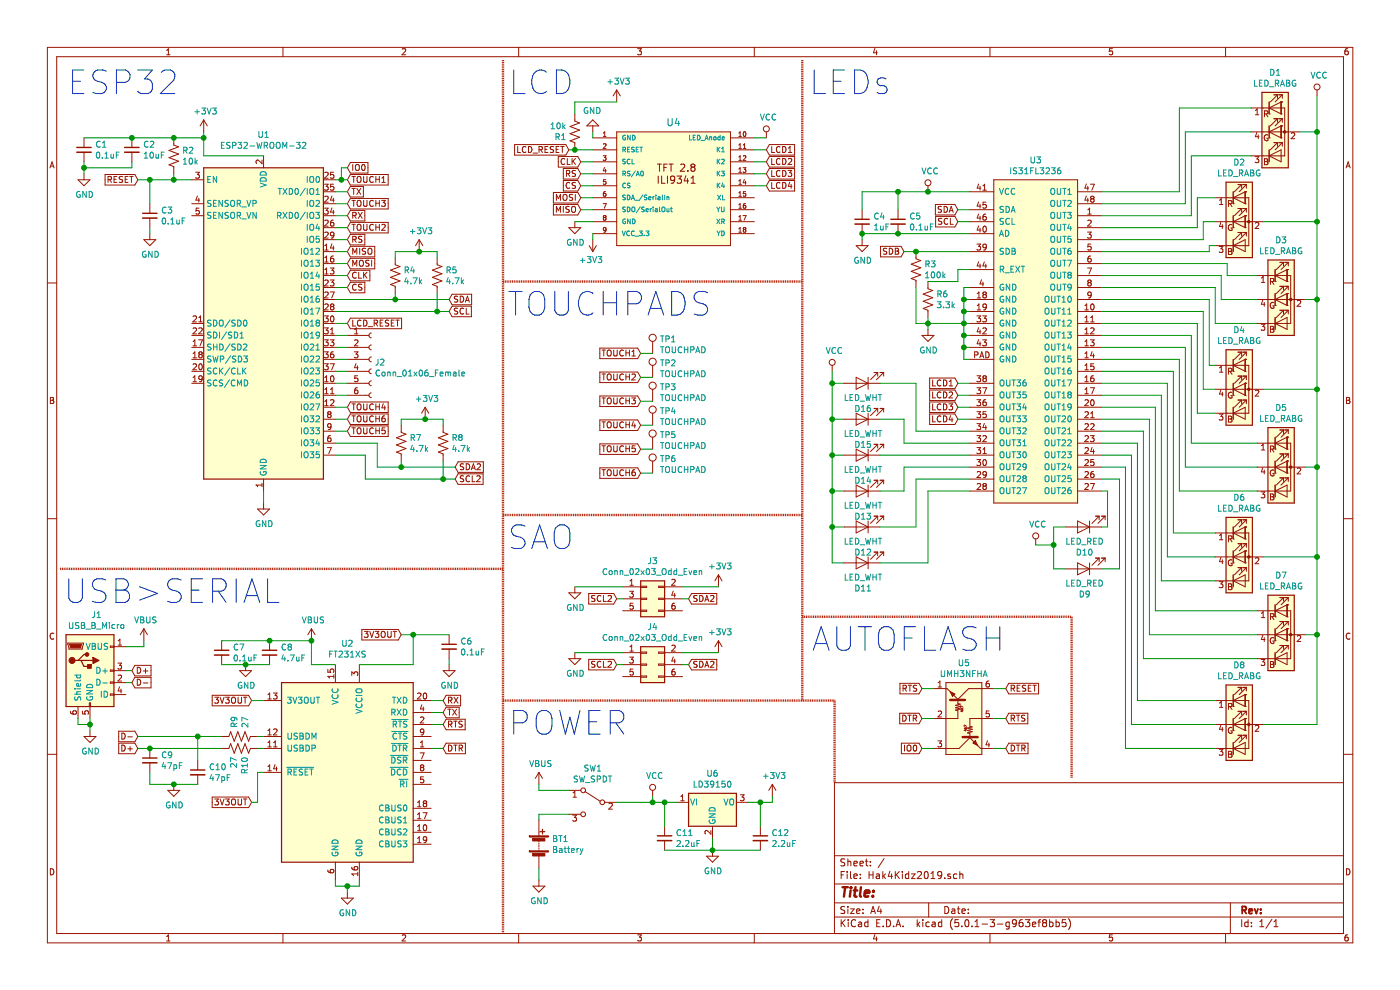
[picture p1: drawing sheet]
<svg xmlns="http://www.w3.org/2000/svg" width="297mm" height="210mm" viewBox="0 0 297 210" stroke-linecap="round" stroke-linejoin="round" font-family="sans-serif">
<g fill="#fffecd" stroke="#fffecd" stroke-width=".25">
<path d="M43.2 35.6h25.4v66h-25.4z" fill-rule="evenodd"/>
<path d="M146.1 168.3h10.1v7h-10.1z" fill-rule="evenodd"/>
<path d="M267.7 19.6h5.6v16h-5.6z" fill-rule="evenodd"/>
<path d="M59.7 144.8h28v38.1h-28z" fill-rule="evenodd"/>
<path d="M14 134.6h10.2v15.3h-10.2z" fill-rule="evenodd"/>
<path d="M135.9 123.2h5.1v7.6h-5.1z" fill-rule="evenodd"/>
<path d="M260.1 38.6h5.6v16h-5.6z" fill-rule="evenodd"/>
<path d="M269 55.2h5.6v16h-5.6z" fill-rule="evenodd"/>
<path d="M260.1 74.2h5.6v16h-5.6z" fill-rule="evenodd"/>
<path d="M269 90.7h5.6v16h-5.6z" fill-rule="evenodd"/>
<path d="M260.1 109.8h5.6v16h-5.6z" fill-rule="evenodd"/>
<path d="M269 126.3h5.6v16h-5.6z" fill-rule="evenodd"/>
<path d="M260.1 145.3h5.6v16h-5.6z" fill-rule="evenodd"/>
<path d="M135.9 137.2h5.1v7.6h-5.1z" fill-rule="evenodd"/>
</g>
<g fill="none" stroke="#981200" stroke-width=".25">
<path d="M267.7 19.6h5.6v16h-5.6zM43.2 35.6h25.4v66h-25.4zM260.1 38.6h5.6v16h-5.6zM269 55.2h5.6v16h-5.6zM260.1 74.2h5.6v16h-5.6zM269 90.7h5.6v16h-5.6zM260.1 109.8h5.6v16h-5.6zM14 134.6h10.2v15.3h-10.2zM18.5 138.8h-.7l-1.3 1.3M135.9 137.2h5.1v7.6h-5.1zM135.9 123.2h5.1v7.6h-5.1zM269 126.3h5.6v16h-5.6z"/>
<path d="M15.9 140.1h3.8M17.2 140.1l.6 1.3h1.3M59.7 144.8h28v38.1h-28zM260.1 145.3h5.6v16h-5.6zM114.6 176.4h1M115.1 175.9v1M146.1 168.3h10.1v7h-10.1z"/>
</g>
<g fill="none" stroke="#981200" stroke-width=".21">
<path d="M10 10h277v190h-277zM12 12h273v186h-273zM35.3 11.6h.8M35.3 10.7l.4-.4v1.3M60 10v2M85.3 10.4l.5-.1 .3 .4-.8 .9h.8M110 10v2M130.8 19.1v2.5M130.8 19.1l-.7 1.3M130.8 19.1l.8 1.3M135.3 10.3h.8l-.5 .5 .4 .1v.6l-.2 .1-.5-.1M160 10v2"/>
<path d="M185.6 10.3l-.3 .9h.8M185.9 10.8v.8M210 10v2M236 10.3h-.6l-.1 .6h.6l.1 .6-.2 .1-.5-.1M260 10v2M279.4 19.1v1.3M285.9 10.3l-.4 .1-.1 .2-.1 .8 .2 .2 .5-.1-.1-.6-.4-.1-.2 .3M10.6 35.6l.4-1.3 .5 1.3M10.7 35.2h.6M16.5 38.1h2.6l-1.3 1.3zM17.8 29.2v2.1M17.8 32.3v2"/>
<path d="M17.8 36.9v1.2M22.3 37h6.3l.6 1.1-.6 1.2h-6.3zM22.9 38.1l.6-.1 .2-.1-.1-.3-.7-.2v1.3M23.2 38.1l.5 .6M24.2 38h.4M24.8 37.4h-.6v1.3h.6M26 37.5l-.5-.1-.2 .2v.3l.6 .3 .1 .3-.2 .2-.5-.1M26.6 38h.4M27.2 37.4h-.6v1.3h.6M27.5 37.4h.8M27.9 37.4v1.3M28 29.2v2.1"/>
<path d="M28 32.3v2M36.9 29.2v1.6l1 .4-2 .7 2 .8-2 .7 2 .8-2 .8 1 .3v1.6M40.7 38.1h2.5M41.5 36.5h.8l-.4 .5 .3 .1 .1 .5-.3 .2-.5-.1M43.2 25.4l-.7 1.3M43.2 25.4v2.6M43.2 25.4l.8 1.3M55.6 33.9v.8l-.9-.8-.4 .3 .1 .5M55.9 33.1v2.5M68.6 38.1h2.6M68.8 39.1h.8l-.4 .5 .4 .1v.5l-.2 .1-.6-.1M68.9 36.7l.5-.2 .2 .4-.8 .9h.8"/>
<path d="M70.8 36.5h-.6l-.1 .6 .5-.1 .2 .3v.3l-.2 .2-.5-.1M70.8 39.1h-.6l-.1 .6 .5-.1 .2 .2v.3l-.2 .2-.5-.1M74.3 37h8.1v2.3h-8.1l-.6-1.2zM74.3 39.6h2.8v2.2h-2.8l-.6-1.1zM74.3 34.5h3.8v2.2h-3.8l-.6-1.1zM74.7 40h.7M74.7 37.4h.7M74.8 34.9v1.3M75 37.4v1.3M75 40v1.2M75.4 35.1l.3-.2a.44 .44 0 0 1 .5 .4v.7l-.5 .2-.3-.2zM75.7 40l.8 1.2"/>
<path d="M75.8 37.6l.3-.2a.44 .44 0 0 1 .5 .5l-.1 .6-.4 .2-.4-.4zM76.5 40l-.8 1.2M76.8 35l.2-.1a.67 .67 0 0 1 .5 .6 .67 .67 0 0 1-.5 .7l-.3-.5zM77.1 37.4v1.1l.3 .2 .4-.1 .1-.1v-1.1M79.2 37.6a.58 .58 0 0 0-.8 .4 .58 .58 0 0 0 .7 .6h.1M79.7 38h.8M79.7 37.4v1.3M80.5 37.4v1.3M81 38.7h.7M81 37.8l.4-.4v1.3M109.2 30.7h10.8l.7 1.1-.7 1.1h-10.8zM109.8 31.1v1.2h.6"/>
<path d="M111.6 31.2a.58 .58 0 0 0-.8 .5 .58 .58 0 0 0 .7 .6l.1-.1M112.1 31.1a.64 .64 0 0 1 .8 .6 .64 .64 0 0 1-.8 .6zM113.1 32.5h.9M114.3 31.7h.7l.1-.2-.1-.3-.7-.1v1.2M114.7 31.7l.4 .6M115.6 31.7h.5M116.2 31.1h-.6v1.2h.6M117.4 31.2l-.4-.1-.2 .1v.4l.5 .2 .1 .3-.2 .2h-.5M118 31.7h.4M118.4 33.2h4.2l.6 1.1-.6 1.1h-4.2zM118.6 31.1h-.6v1.2h.6M118.9 31.1h.8"/>
<path d="M119.3 31.1v1.2M119.5 38.3h3.1l.6 1.1-.6 1.1h-3.1zM119.5 35.7h3.1l.6 1.2-.6 1.1h-3.1zM119.8 33.7a.56 .56 0 0 0-.7 .1 .56 .56 0 0 0 0 .8l.3 .3 .4-.1M120.2 36.8h.6v-.5l-.6-.1v1.2M120.3 33.6v1.3h.7M120.5 36.8l.4 .6M120.9 38.8a.56 .56 0 0 0-.8 .5 .56 .56 0 0 0 .8 .5M121.4 33.6v1.3M121.6 34.2l.5 .7M121.9 24.2v1.5l1.1 .4-2.1 .7 2.1 .8-2.1 .8 2.1 .7-2.1 .8 1 .4v1.5M122.1 38.8l-.5-.1-.2 .2 .1 .4 .5 .2v.3l-.6 .1"/>
<path d="M122.1 36.2h-.5l-.2 .2 .1 .3 .5 .2v.4l-.6 .1M122.1 33.6l-.7 .8M125.8 29.2h5M125.8 31.8h5M125.8 34.3h5M125.8 36.9h5M125.8 39.4h5M125.8 26.7v1.3M125.8 25.4l1.2 1.3h-2.5zM128 33h.6l-.4 .4 .3 .1v.4h-.5M128 28.9h.6M128 28.2l.3-.2v.9"/>
<path d="M128 30.6l.4-.1 .2 .3-.6 .7h.6M128.2 35.5l-.2 .7h.6M128.5 35.9v.7M128.5 38.1h-.5v.5l.5-.1v.5h-.5M130.8 28h24.2v24.1h-24.2zM139.5 34.8h.8M139.6 37.3v1.6M139.9 34.8v1.5M140.4 37.3v1.6h.7M140.8 35.5h.5M141.5 34.8h-.7v1.5M141.6 37.3v1.6"/>
<path d="M141.9 34.8h.9M142.4 34.8v1.5M143.1 38l-.3 .3-.4-.1-.1-.2 .1-.6 .4-.1 .2 .2a1.06 1.06 0 0 1-.3 1.4h-.3M143.6 37.3h1l-.5 .6 .4 .2v.6l-.2 .2-.7-.2M144.4 34.9l.6-.1 .3 .4-1 1.1h1M145.5 37.3l-.3 1.1h.9M145.9 37.9v1M145.9 36.2v.1M146.6 38.9h.9M146.6 37.8l.4-.5v1.6M146.9 35.4l-.3-.2 .3-.4h.2l.3 .3-.3 .3M146.9 35.4l-.3 .3v.5l.3 .1h.4l.1-.3v-.4l-.3-.2"/>
<path d="M146.9 35.4h.2M155 29.2h5M155 31.8h5M155 34.3h5M155 36.9h5M155 39.4h5M156.7 36.6h.6M156.7 39.1h.6M156.7 28.9h.6M156.7 28.2l.3-.2v.9M156.7 30.8l.3-.3v1M156.7 33.3l.3-.3v1"/>
<path d="M156.7 35.9l.3-.3v1M156.7 38.4l.3-.3v1M156.7 31.5h.6M156.7 34h.6M157.6 35.6h.6l-.3 .4 .3 .1v.4h-.6M157.7 33.1l.4-.1 .1 .3-.6 .7h.6M157.7 31.5h.5M157.7 30.8l.3-.3v1M157.8 28h.1a.53 .53 0 0 1 .3 .4 .53 .53 0 0 1-.3 .5l-.2-.3zM157.9 38.1l-.2 .7h.6M158.2 38.4v.7M162.6 28v1.2"/>
<path d="M163.2 38.3h5.4v2.2h-5.4l-.6-1.1zM163.2 33.2h5.4v2.2h-5.4l-.6-1.1zM163.2 30.7h5.4v2.2h-5.4l-.6-1.1zM163.2 35.7h5.4v2.3h-5.4l-.6-1.1zM163.7 38.7v1.3h.6M163.7 36.2v1.2h.6M163.7 31.1v1.2h.6M163.7 33.6v1.3h.6M165.5 36.3a.55 .55 0 0 0-.8 .1 .55 .55 0 0 0 .1 .7l.3 .3 .4-.1M165.5 38.8a.55 .55 0 0 0-.8 .1 .55 .55 0 0 0 .1 .8l.3 .3 .4-.2M165.5 31.2a.55 .55 0 0 0-.8 .1 .55 .55 0 0 0 .1 .7l.3 .3 .4-.1M165.5 33.7a.55 .55 0 0 0-.8 .1 .55 .55 0 0 0 .1 .8l.3 .3 .4-.1"/>
<path d="M166 31.1a.64 .64 0 0 1 .7 .6 .64 .64 0 0 1-.7 .6zM166 33.6a.64 .64 0 0 1 .7 .7 .64 .64 0 0 1-.7 .6zM166 38.7a.64 .64 0 0 1 .7 .6 .64 .64 0 0 1-.7 .7zM166 36.2a.64 .64 0 0 1 .7 .6 .64 .64 0 0 1-.7 .6zM167.2 36.2h.8l-.5 .4 .4 .2v.5l-.2 .1-.5-.1M167.2 33.7l.5-.1 .3 .4-.8 .9h.8M167.2 32.3h.8M167.2 31.4l.4-.3v1.2M167.5 38.6l-.3 .9h.8M167.8 39.1v.9M196.9 39.4v1.3M207.6 39l-.3 .9h.8"/>
<path d="M207.9 39.5v.8M208.5 39.4l.4-.3v1.2M210.8 38.1h17.8v68.6h-17.8zM230.5 39l-.3 .9h.7M230.8 39.5v.8M231.3 39.1h.9l-.6 1.2M262.6 39.2h.8M263.4 39.2v.7M263.4 39.2l-1.5 1.5M263.7 39.2h.7M264.4 39.2v.7M264.4 39.2l-1.5 1.5"/>
<path d="M265.4 22.9h7.1v10.2h-7.1M265.4 28h10.2M266.3 33.2h.8l-.5 .5 .4 .1 .1 .5-.3 .2-.5-.1M266.3 24.3h.8M266.3 23.4l.4-.3v1.2M266.6 28.1l-.3 .9h.8M266.9 28.6v.8M268.2 33.7h.5l.2 .2-.2 .4 .3 .2-.1 .4h-.7zM268.2 24.2l.7-.1v-.5l-.7-.1v1.3M268.2 34.3h.5M268.6 24.2l.4 .6M268.9 28.7a.57 .57 0 0 0-.7 .5 .57 .57 0 0 0 .8 .5v-.4h-.3"/>
<path d="M269.2 29.2h.1M269.2 24.2h.1M269.2 33.1l2.6-1.3v2.5zM269.2 21.6v2.6M269.2 26.7v2.5M269.2 31.8v2.5M270.3 30.3h.7M270.3 25.2h.7M270.3 20.1h.7M271 30.3l-1.5 1.5M271 20.1v.8M271 25.2v.7"/>
<path d="M271 30.3v.7M271 25.2l-1.5 1.5M271 20.1l-1.5 1.5M271.3 30.3h.7M271.3 25.2h.7M271.3 20.1h.7M271.8 26.7h.1M271.8 29.2h.1M271.8 21.6h.1M271.8 24.2h.1M271.8 21.6v2.6M271.8 26.7v2.5"/>
<path d="M271.8 26.7l-2.6 1.3 2.6 1.2M271.8 21.6l-2.6 1.3 2.6 1.3M272 30.3l-1.5 1.5M272 20.1v.8M272 25.2v.7M272 30.3v.7M272 25.2l-1.5 1.5M272 20.1l-1.5 1.5M273.9 28.3l.5-.1 .3 .3-.8 .9h.8M285.6 35.6l.4-1.3 .4 1.3M285.7 35.2h.6M30.5 50.8h2.6l-1.3 1.3z"/>
<path d="M31.8 43.2v2M31.8 46.3v2M31.8 49.6v1.2M40.7 43.2h2.5M40.7 45.8h2.5M41.9 41.6l-.3 .9h.8M42.2 42v.9M42.2 44.2h-.6v.6l.4-.2 .3 .3v.3l-.3 .2-.4-.1M68.6 58.5h2.6M68.6 53.4h2.6M68.6 55.9h2.6M68.6 43.2h2.6"/>
<path d="M68.6 48.3h2.6M68.6 50.8h2.6M68.6 45.8h2.6M68.6 40.7h2.6M68.8 44.2h.8l-.4 .4 .4 .2v.5l-.2 .1-.6-.1M68.9 52.1l.4-.3v1.2M68.9 54.7l.4-.4v1.3M68.9 57.2l.4-.3v1.2M68.9 58.1h.7M68.9 53h.7M68.9 55.6h.7M68.9 59.5l.5-.1 .2 .3-.8 1h.8"/>
<path d="M68.9 41.7l.5-.1 .2 .4-.8 .9h.8M68.9 46.8l.5-.1 .2 .4-.8 .9h.8M68.9 49.4l.5-.2 .2 .4-.8 .9h.8M70.1 56.9h.7l-.4 .4 .4 .2v.4l-.2 .2-.5-.1M70.1 59.4h.7l-.4 .5 .4 .1v.4l-.2 .3-.5-.2M70.4 51.7l-.3 .9h.8M70.4 41.6l-.3 .9h.8M70.4 44.1l-.3 .9h.8M70.7 46.7l-.4 .1-.2 .5 .1 .5 .5 .1 .1-.2-.1-.4-.3-.1-.3 .2M70.7 54.3l-.4 .1-.2 .5 .1 .6h.5l.1-.1-.1-.5-.3-.1-.3 .2M70.7 42v.9M70.7 44.6v.8"/>
<path d="M70.7 52.2v.8M70.8 49.8l-.2 .2h-.4v-.6l.4-.2 .2 .3v.7l-.2 .3h-.4M74.3 57.3h4.2v2.3h-4.2l-.6-1.1zM74.3 54.8h5.2v2.2h-5.2l-.6-1.1zM74.3 59.9h3.1v2.2h-3.1l-.6-1.1zM74.3 47.2h8.1v2.2h-8.1l-.6-1.1zM74.3 44.6h3.1v2.3h-3.1l-.6-1.1zM74.3 49.7h3.1v2.3h-3.1l-.6-1.2zM74.3 52.3h5.2v2.2h-5.2l-.6-1.1zM74.3 42.1h8.1v2.2h-8.1l-.6-1.1zM74.7 47.6h.7M74.7 42.5h.7"/>
<path d="M74.8 50.8l.7-.1v-.4l-.7-.2v1.3M74.8 45.7l.7-.1v-.4l-.7-.2v1.3M74.8 53.9v-1.2l.5 .9 .4-.9v1.2M74.8 56.5v-1.3l.5 .9 .4-.9v1.3M75 42.5v1.3M75 47.6v1.3M75.1 45.7l.5 .6M75.1 50.8l.5 .6M75.6 57.9a.56 .56 0 0 0-.8 .5 .56 .56 0 0 0 .8 .5M75.8 47.8l.3-.2a.44 .44 0 0 1 .5 .4l-.1 .7-.4 .2-.4-.5zM75.8 42.7l.3-.2a.44 .44 0 0 1 .5 .4l-.1 .7-.4 .2-.4-.5zM76 45l.8 1.3"/>
<path d="M76.1 57.7v1.3h.6M76.3 52.7v1.2M76.4 55.3h.5a.78 .78 0 0 1-.1 1.2l-.5-.2-.1-.7zM76.8 50.2l-.5-.1-.2 .2v.3l.6 .3 .1 .3-.3 .2-.4-.1M76.8 45l-.8 1.3M77.1 42.5v1l.3 .3 .4-.1 .1-.2v-1M77.1 47.6v1l.3 .3 .4-.1 .1-.2v-1M77.1 57.7v1.3M77.3 58.3l.6 .7M77.6 52.7h-.5l-.2 .1v.3l.5 .3 .2 .3-.3 .2h-.5M77.9 57.7l-.8 .8M78.1 52.8l.3-.1a.44 .44 0 0 1 .5 .4l-.1 .7-.4 .1-.3-.1z"/>
<path d="M78.3 55.3l-.5-.1-.2 .1 .1 .5 .5 .2 .1 .2-.2 .3-.5-.1M78.8 55.2v1.3M79.2 42.6a.58 .58 0 0 0-.8 .5 .58 .58 0 0 0 .7 .6l.1-.1M79.2 47.7a.58 .58 0 0 0-.8 .5 .58 .58 0 0 0 .7 .6l.1-.1M79.7 42.5v1.3M79.7 47.6v1.3M79.7 48.2h.8M79.7 43.1h.8M80.5 42.5v1.3M80.5 47.6v1.3M81 42.5h.7l-.4 .5 .4 .1v.4l-.2 .3-.5-.2M81 47.7l.5-.1 .2 .3-.7 1h.7"/>
<path d="M83.8 54.6v1.6l1.1 .3-2.1 .8 2.1 .8-2.1 .7 2.1 .8-2.1 .8 1 .3v1.6M88.9 50.8v2.6M88.9 50.8l-.7 1.3M88.9 50.8l.8 1.3M92.7 54.6v1.6l1.1 .3-2.1 .8 2.1 .8-2.1 .7 2.1 .8-2.1 .8 1 .3v1.6M117.4 43.4h5.2l.6 1.1-.6 1.1h-5.2zM117.4 40.8h5.2l.6 1.1-.6 1.2h-5.2zM118 42.5v-1.3l.5 .9 .4-.9v1.3M118 45v-1.2l.5 .9 .4-.9v1.2M119.5 43.8v1.2M119.6 41.3h.5a.78 .78 0 0 1-.1 1.2l-.5-.2-.1-.6zM120.7 48.3h2.5l-1.3 1.3z"/>
<path d="M120.8 43.9l-.5-.1-.2 .1v.4l.5 .2 .2 .3-.3 .2h-.5M121.3 44l.3-.2a.44 .44 0 0 1 .5 .4l-.1 .7-.4 .1-.3-.1zM121.5 41.3l-.5-.1-.2 .2 .1 .4 .5 .2 .1 .3-.2 .2h-.5M121.9 47v1.3M122 41.2v1.3M125 52.1l.8 1.3M125.8 49.6h5M125.8 44.5h5M125.8 47h5M125.8 41.9h5M125.8 50.8v2.6M126.5 52.1l-.7 1.3"/>
<path d="M128 43.2h.6l-.4 1M128.2 46.1a.31 .31 0 0 0-.2 .5 .31 .31 0 0 0 .5 0 .31 .31 0 0 0-.1-.5M128.2 46.1l-.2-.1 .2-.3 .4 .2-.2 .2M128.2 46.1h.2M128.5 40.7l-.5 .2v.5l.2 .2 .3-.1v-.4h-.4l-.1 .1M128.6 48.7l-.2 .2-.3-.1-.1-.5h.4l.2 .1-.1 .6-.4 .3M155 49.6h5M155 44.5h5M155 47h5M155 41.9h5M156.7 41.6h.6M156.7 44.2h.6"/>
<path d="M156.7 40.9l.3-.2v.9M156.7 43.5l.3-.3v1M156.7 46l.3-.3v1M156.7 48.5l.3-.2v1M156.7 46.7h.6M156.7 49.3h.6M157.6 45.7h.7l-.4 1M157.9 48.7l-.2-.2 .2-.2h.3l-.1 .4M157.9 48.7l-.2 .2 .2 .4 .3-.2-.1-.4M157.9 48.7h.2M158.2 43.2h-.3l-.2 .4v.5h.5v-.5h-.3l-.2 .1M158.2 40.7h-.5v.4h.5v.5l-.5-.1"/>
<path d="M181.6 52.1h2.6l-1.3 1.3zM182.9 44.5v2M182.9 47.5v2.1M182.9 50.8v1.3M186.8 52.3h4.3l.7 1.1-.7 1.1h-4.3zM188.1 52.7h-.5l-.2 .2 .1 .3 .6 .2v.4l-.7 .1M188.7 52.7a.64 .64 0 0 1 .7 .6 .64 .64 0 0 1-.7 .6zM189.9 52.7h.5l.2 .2-.2 .4 .3 .2-.2 .4h-.6zM189.9 53.3h.5M190.5 44.5v2M190.5 47.5v2.1M194.3 53.4v1.5l1 .4-2 .7 2 .8-2 .8 2 .7-2 .8 1 .4v1.5"/>
<path d="M196.9 59.7v1.5l1 .4-2.1 .8 2.1 .8-2.1 .7 2.1 .8-2.1 .7 1.1 .4v1.5M198.4 43.4h4.2l.6 1.1-.6 1.1h-4.2zM198.5 45.9h4.1l.6 1.1-.6 1.1h-4.1zM199.7 43.9l-.5-.1-.1 .1v.4l.6 .3v.2l-.2 .2h-.5M199.8 46.4l-.5-.1-.2 .1v.4l.6 .3 .1 .3-.2 .2-.5-.1M200.3 43.8a.64 .64 0 0 1 .7 .6 .64 .64 0 0 1-.7 .6zM201.1 46.4a.56 .56 0 0 0-.8 .1 .56 .56 0 0 0 0 .8l.4 .3 .4-.1M201.4 45l.4-1.2 .4 1.2M201.5 44.7h.6M201.6 46.3v1.3h.6M205.7 53.4h5.1M205.7 40.7h5.1"/>
<path d="M205.7 49.6h5.1M205.7 57.2h5.1M205.7 44.5h5.1M205.7 47h5.1M207.2 51.8h.8l-.4 .5 .4 .1v.5l-.2 .1-.6-.1M207.6 47.9l-.3 .9h.8M207.6 55.5l-.3 .9h.8M207.6 42.8l-.3 .9h.8M207.6 45.4l-.3 .9h.8M207.9 43.3v.9M207.9 45.9v.8M207.9 48.4v.8"/>
<path d="M207.9 56v.9M208.2 59.3l-.3 .9h.8M208.5 40.3h.8M208.5 59.8v.9M208.6 48.1l.2-.1a.67 .67 0 0 1 .5 .6 .67 .67 0 0 1-.5 .6l-.3-.4zM208.8 55.5l-.3 .9h.8M209.1 45.4l-.4 .2-.2 .4 .1 .6h.5l.2-.1-.2-.5-.3-.1-.3 .3M209.1 56v.9M209.2 42.9h-.6l-.1 .6 .5-.1 .3 .2v.3l-.3 .3-.5-.2M209.3 52.3l-.3 .3-.4-.1v-.6l.4-.1 .3 .2-.1 .7-.2 .3h-.4M228.6 58.5h5.1M228.6 53.4h5.1"/>
<path d="M228.6 55.9h5.1M228.6 43.2h5.1M228.6 48.3h5.1M228.6 50.8h5.1M228.6 45.8h5.1M228.6 40.7h5.1M230.5 41.6l-.3 .9h.7M230.7 56.9h.9l-.6 1.2M230.7 49.2h.8l-.4 .5 .3 .1 .1 .5-.3 .2-.5-.1M230.8 46.8l.4-.1 .3 .4-.8 .9h.8M230.8 45.4h.7M230.8 44.5l.3-.3v1.2"/>
<path d="M230.8 42v.9M231 60l-.2-.3 .2-.3h.2l.3 .2-.3 .4M231 60l-.2 .2v.2l.2 .3 .4-.1 .1-.2v-.2l-.3-.2M231 60h.2M231.4 54.3h-.3a.79 .79 0 0 0-.1 1.3l.4-.1 .1-.5-.3-.2h-.2l-.2 .2M231.4 51.8h-.6v.6l.4-.1 .3 .2v.3l-.3 .2-.4-.1M231.6 42.2l-.2-.3 .2-.3h.3l.2 .3-.2 .3M231.6 42.2l-.2 .2v.4l.2 .1 .4-.1 .1-.1v-.3l-.2-.2M231.6 42.2h.3M257.8 47h10.2M257.8 41.9h7.1v10.2h-7.1M258.6 52.3h.8l-.4 .5 .4 .1v.4l-.2 .3-.6-.2"/>
<path d="M258.7 42.5l.4-.4v1.3M258.7 43.4h.7M259 47.2l-.3 .8h.8M259.3 47.6v.9M260.6 43.2l.7-.1v-.4l-.7-.1v1.2M260.6 52.7h.5l.2 .3-.2 .3 .3 .3-.2 .3-.6 .1zM260.6 53.3h.5M260.9 43.2l.5 .6M261.3 47.7a.57 .57 0 0 0-.7 .6 .57 .57 0 0 0 .8 .5v-.4h-.3M261.6 48.3h.1M261.6 43.2h.1M261.6 52.1l2.6-1.3v2.6z"/>
<path d="M261.6 40.7v2.5M261.6 45.8v2.5M261.6 50.8v2.6M262.6 49.3h.8M262.6 44.2h.8M263.4 49.3l-1.5 1.5M263.4 44.2v.8M263.4 49.3v.8M263.4 44.2l-1.5 1.6M263.7 49.3h.7M263.7 44.2h.7M264.2 45.8h.1"/>
<path d="M264.2 48.3h.1M264.2 40.7h.1M264.2 43.2h.1M264.2 40.7v2.5M264.2 45.8v2.5M264.2 45.8l-2.6 1.2 2.6 1.3M264.2 40.7l-2.6 1.2 2.6 1.3M264.4 49.3l-1.5 1.5M264.4 44.2v.8M264.4 49.3v.8M264.4 44.2l-1.5 1.6M266.3 47.3l.5-.1 .3 .4-.8 .9h.8"/>
<path d="M266.7 58.5h7.1v10.1h-7.1M267.6 59.9h.7M267.6 59l.4-.4v1.3M269.5 59.7l.7-.1v-.4l-.7-.1v1.2M269.8 59.7l.5 .6M270.5 59.7h.1M270.5 57.2v2.5M271.5 55.7h.8M272.3 55.7v.7M272.3 55.7l-1.5 1.5M272.5 55.7h.8M273 57.2h.1"/>
<path d="M273 59.7h.1M273 57.2v2.5M273 57.2l-2.5 1.3 2.5 1.2M273.3 55.7v.7M273.3 55.7l-1.5 1.5M10 60h2M40.7 73.7h2.5M40.7 76.2h2.5M40.7 78.8h2.5M40.7 68.6h2.5M40.7 71.2h2.5M41 73.4h.7"/>
<path d="M41 72.4l.3-.3v1.3M41 75l.3-.4v1.3M41 75.9h.7M41 77.3l.4-.1 .3 .3-.8 .9h.8M41 67.1l.4-.1 .3 .4-.8 .9h.8M41 69.7l.4-.1 .3 .3-.8 .9h.8M42.1 72.1h.9l-.6 1.3M42.2 69.7l.5-.1 .2 .3-.8 .9h.8M42.2 68.3h.7M42.2 67.4l.3-.4v1.3M42.4 77.2h.1a.67 .67 0 0 1 .4 .6 .67 .67 0 0 1-.4 .6 .83 .83 0 0 1-.1-1.2zM42.4 75.2l-.2 .2v.4l.2 .1 .4-.1 .1-.1v-.3l-.2-.2"/>
<path d="M42.4 75.2l-.2-.3 .2-.3h.3l.2 .3-.2 .3M42.4 75.2h.3M68.6 73.7h2.6M68.6 76.2h2.6M68.6 78.8h2.6M68.6 68.6h2.6M68.6 71.2h2.6M68.6 61h2.6M68.6 63.5h2.6M68.6 66.1h2.6M68.8 72.1h.8l-.4 .5 .4 .1v.5l-.2 .2-.6-.2M68.8 74.6h.8l-.4 .5 .4 .1v.6l-.2 .1-.6-.1"/>
<path d="M68.8 77.2h.8l-.4 .5 .4 .1v.5l-.2 .1-.6-.1M68.8 67h.8l-.4 .5 .4 .1v.6l-.2 .1-.6-.1M68.8 69.6h.8l-.4 .4 .4 .2v.5l-.2 .1-.6-.1M68.9 62.1l.5-.2 .2 .4-.8 .9h.8M68.9 64.6l.5-.1 .2 .3-.8 .9h.8M70.1 72.1h.7l-.4 .5 .4 .1v.4l-.2 .3-.5-.2M70.1 77.2h.8l-.5 1.2M70.1 61.9h.8l-.5 1.3M70.1 69.9l.4-.3v1.2M70.1 70.8h.7M70.2 79.8l.2-.1a.67 .67 0 0 1 .5 .6 .67 .67 0 0 1-.5 .7l-.3-.5zM70.2 67.1l.2-.1a.67 .67 0 0 1 .5 .6 .67 .67 0 0 1-.5 .7l-.3-.5z"/>
<path d="M70.4 65l-.3-.2 .3-.3h.2l.2 .2-.2 .3M70.4 65l-.3 .3 .1 .3 .2 .1h.3l.1-.2v-.2l-.2-.3M70.4 65h.2M70.7 74.6l-.4 .2-.2 .4 .1 .6h.5l.1-.1-.1-.5-.3-.1-.3 .3M73.7 73.7h4.6M73.7 76.2h4.6M73.7 78.8h4.6M73.7 71.2h4.6M74.3 67.5h10.9v2.2h-10.9l-.6-1.1zM74.8 67.9v1.3h.6M75.2 74.6h.8l-.5 .5 .4 .1 .1 .5-.3 .2-.5-.1M75.2 72.2l.5-.1 .3 .3-.8 1h.8"/>
<path d="M75.2 70.8h.8M75.2 69.9l.4-.3v1.2M75.5 77.1l-.3 .9h.8M75.6 60.4a.56 .56 0 0 0-.8 .5 .56 .56 0 0 0 .8 .5M75.8 77.6v.8M75.9 79.7h-.6l-.1 .6 .5-.1 .3 .2v.4l-.3 .2-.5-.1M76.6 68a.55 .55 0 0 0-.7 .1 .55 .55 0 0 0 0 .8l.3 .3 .4-.2M76.8 60.4l-.5-.1-.2 .1v.4l.6 .2 .1 .3-.3 .3-.4-.1M77.1 67.9a.64 .64 0 0 1 .8 .6 .64 .64 0 0 1-.8 .7zM78.1 69.3h1M78.8 78.3a.51 .51 0 0 0-.5 .5 .51 .51 0 0 0 .5 .5M78.8 75.7a.51 .51 0 0 0-.5 .5 .51 .51 0 0 0 .5 .5"/>
<path d="M78.8 73.2a.51 .51 0 0 0-.5 .5 .51 .51 0 0 0 .5 .5M78.8 70.6a.51 .51 0 0 0-.5 .6 .51 .51 0 0 0 .5 .5M79.4 68.6l.6-.1 .1-.2-.1-.3-.6-.1v1.3M79.7 68.6l.4 .6M80.6 68.5h.5M81.3 67.9h-.7v1.3h.7M82.5 68l-.5-.1-.2 .1v.4l.6 .2 .1 .3-.3 .3-.5-.1M83 68.5h.4M83.6 67.9h-.6v1.3h.6M84 67.9h.7M84.3 67.9v1.3M95.9 65h4.1v2.2h-4.1l-.6-1.1z"/>
<path d="M95.9 62.4h4.2v2.2h-4.2l-.6-1.1zM97.1 62.9l-.5-.1-.2 .1v.4l.6 .3 .1 .3-.2 .2-.5-.1M97.1 65.4h-.5l-.2 .1v.3l.6 .3 .1 .3-.2 .2h-.5M97.6 62.8a.64 .64 0 0 1 .8 .7 .64 .64 0 0 1-.8 .6zM98.4 65.5a.56 .56 0 0 0-.8 .1 .56 .56 0 0 0 0 .7l.4 .3 .4-.1M98.7 64.1l.5-1.3 .4 1.3M98.9 63.7h.5M98.9 65.4v1.2h.6M127.3 73.8h8l.6 1.2-.6 1.1h-8zM127.3 78.9h8l.6 1.1-.6 1.2h-8zM127.7 74.2h.7M127.7 79.3h.7"/>
<path d="M128.1 74.2v1.3M128.1 79.3v1.3M128.9 74.4l.2-.2 .4 .1a.78 .78 0 0 1-.1 1.2l-.5-.2zM128.9 79.5l.2-.2 .4 .1a.78 .78 0 0 1-.1 1.2l-.5-.2zM130.2 74.2v1.1l.3 .2h.3l.1-.2v-1.1M130.2 79.3v1.1l.3 .2 .3-.1 .1-.1v-1.1M132.3 74.4a.56 .56 0 0 0-.8 .5 .56 .56 0 0 0 .8 .5M132.3 79.5a.56 .56 0 0 0-.8 .5 .56 .56 0 0 0 .8 .5M132.8 74.2v1.3M132.8 79.3v1.3M132.8 74.9h.7M132.8 79.9h.7"/>
<path d="M133.5 74.2v1.3M133.5 79.3v1.3M134.1 75.5h.7M134.1 79.5l.4-.2 .3 .4-.8 .9h.8M134.1 74.6l.3-.4v1.3M138.5 72.4v2.6M138.5 77.5v2.5M176.5 77.5v1.3M185.4 79h.8M186.2 79l-1.5 1.5M186.2 79v.8M186.7 79h.8"/>
<path d="M187.5 79l-1.6 1.5M187.5 79v.8M195.6 71.2h2.5l-1.2 1.2zM196.9 69.9v1.3M205.7 73.7h5.1M205.7 76.2h5.1M205.7 68.6h5.1M205.7 71.2h5.1M205.7 61h5.1M205.7 63.5h5.1M205.7 66.1h5.1M206.8 75.3l.6-.1 .1-.1-.1-.3-.6-.2v1.3"/>
<path d="M207.2 79.7h.8l-.4 .5 .4 .1v.6l-.2 .1-.6-.1M207.2 67h.8l-.4 .5 .4 .1v.6l-.2 .1-.6-.1M207.3 63.2h.7M207.3 65.7h.7M207.3 62.3l.4-.4v1.3M207.3 64.8l.4-.3v1.2M207.6 69.5l-.3 .9h.8M207.6 72l-.3 .9h.8M207.9 75.9l.4-1.3 .4 1.3M207.9 70v.8M207.9 72.5v.9M208 75.5h.6"/>
<path d="M208.5 72.1h.8l-.5 .5 .4 .1 .1 .4-.3 .3-.5-.2M208.5 67h.8l-.5 .5 .4 .1 .1 .5-.3 .2-.5-.1M208.5 69.7l.5-.1 .3 .3-.8 .9h.8M208.5 62.2l.3-.3h.2l.3 .3M208.5 62.2l.3 .3M208.5 62.2h.1M208.8 62.5l-.3 .2 .1 .4 .2 .1h.3l.2-.2v-.3l-.3-.2M208.8 62.5h.2M209.1 74.6a.64 .64 0 0 1 .7 .7 .64 .64 0 0 1-.7 .6zM209.3 65l-.3 .3-.4-.1v-.6l.4-.1 .3 .2-.1 .7-.2 .3h-.4M209.3 62.2h.1M209.3 62.2l-.3 .3"/>
<path d="M228.6 73.7h5.1M228.6 76.2h5.1M228.6 78.8h5.1M228.6 68.6h5.1M228.6 71.2h5.1M228.6 61h5.1M228.6 63.5h5.1M228.6 66.1h5.1M230.2 73.4h.7M230.2 75.9h.7M230.2 78.4h.7M230.2 68.3h.7"/>
<path d="M230.2 70.8h.7M230.2 65.7h.7M230.2 64.8l.3-.3v1.2M230.2 67.4l.3-.4v1.3M230.2 69.9l.3-.3v1.2M230.2 72.4l.3-.3v1.3M230.2 75l.3-.4v1.3M230.2 77.5l.3-.3v1.2M231.3 72.1h.8l-.4 .5 .3 .1 .1 .4-.2 .3-.6-.2M231.4 68.3h.7M231.4 69.7l.5-.1 .2 .3-.8 .9h.8M231.4 67.4l.3-.4v1.3"/>
<path d="M231.5 62.5l-.3 .2h-.3l-.1-.2v-.4l.4-.2 .3 .3-.2 .9-.4 .1M231.5 64.6l.2-.1a.67 .67 0 0 1 .4 .6 .67 .67 0 0 1-.4 .6l-.3-.4zM231.7 74.6l-.3 .9h.8M232 79.7l-.4 .1-.2 .5v.6h.6l.1-.1-.1-.5-.4-.1-.2 .2M232 75.1v.8M232 77.2h-.6v.6l.5-.1 .2 .2v.3l-.2 .2-.5-.1M257.8 77.5h7.1v10.2h-7.1M258.7 78l.4-.3v1.2M258.7 78.9h.7M260.6 78.8l.7-.1v-.5l-.7-.1v1.3M260.9 78.8l.5 .6M261.6 78.8h.1"/>
<path d="M261.6 76.2v2.6M262.6 79.8h.8M262.6 74.7h.8M263.4 74.7v.8M263.4 79.8v.7M263.4 74.7l-1.5 1.5M263.4 79.8l-1.5 1.5M263.7 79.8h.7M263.7 74.7h.7M264.2 76.2h.1M264.2 78.8h.1M264.2 76.2v2.6"/>
<path d="M264.2 76.2l-2.6 1.3 2.6 1.3M264.4 74.7v.8M264.4 79.8v.7M264.4 74.7l-1.5 1.5M264.4 79.8l-1.5 1.5M266.7 63.5h10.2M267.5 68.8h.8l-.4 .5 .3 .1 .1 .4-.2 .3-.6-.2M267.9 63.7l-.3 .8h.8M268.2 64.1v.9M269.5 69.2h.4l.3 .3-.3 .3 .4 .3-.2 .3-.6 .1zM269.5 69.8h.4M270.2 64.2a.57 .57 0 0 0-.7 .6 .57 .57 0 0 0 .8 .5v-.4h-.3"/>
<path d="M270.5 64.8h.1M270.5 68.6l2.5-1.3v2.6zM270.5 62.3v2.5M270.5 67.3v2.6M271.5 65.8h.8M271.5 60.7h.8M272.3 65.8l-1.5 1.5M272.3 60.7v.8M272.3 65.8v.8M272.3 60.7l-1.5 1.6M272.5 65.8h.8M272.5 60.7h.8"/>
<path d="M273 62.3h.1M273 64.8h.1M273 62.3v2.5M273 62.3l-2.5 1.2 2.5 1.3M273.3 60.7l-1.5 1.6M273.3 65.8l-1.5 1.5M273.3 60.7v.8M273.3 65.8v.8M275.2 63.8l.5-.1 .2 .4-.7 .9h.7M285 60h2M10.7 84.3h.4l.3 .2-.3 .4 .3 .3-.2 .4h-.5zM10.7 84.9h.4"/>
<path d="M40.7 81.3h2.5M41 81h.7M41 80.1l.3-.4v1.3M42.9 80.3l-.2 .2-.4-.1-.1-.6 .5-.1 .2 .3-.1 .7-.1 .2-.4 .1M68.6 81.3h2.6M68.6 83.8h2.6M68.6 86.4h2.6M68.6 94h2.6M68.6 96.5h2.6M68.6 88.9h2.6M68.6 91.5h2.6M68.9 81h.7"/>
<path d="M68.9 80.1l.4-.4v1.3M68.9 82.6l.4-.4v1.3M68.9 85.1l.4-.3v1.3M68.9 83.5h.7M68.9 86.1h.7M69.4 94.9h.9l-.5 1.3M69.8 87.9l-.3-.3 .3-.3h.2l.2 .3-.2 .3M69.8 87.9l-.3 .2v.3l.3 .2 .3-.1 .1-.1v-.3l-.2-.2M69.8 87.9h.2M70.1 84.9l.5-.1 .2 .3-.7 1h.7M70.1 83.5h.7M70.1 82.6l.4-.4v1.3"/>
<path d="M70.1 92.4h-.2a.79 .79 0 0 0-.1 1.3l.3-.1 .1-.5-.2-.2h-.2l-.3 .2M70.2 90.4l-.2 .3-.4-.1-.1-.2 .1-.4 .4-.1 .2 .2-.1 .9-.5 .1M73.7 81.3h4.6M73.7 83.8h4.6M74.3 90.4h8.1v2.2h-8.1l-.6-1.1zM74.3 87.8h8.1v2.2h-8.1l-.6-1.1zM74.3 85.3h8.1v2.2h-8.1l-.6-1.1zM74.7 85.7h.7M74.7 88.2h.7M74.7 90.8h.7M75 85.7v1.2M75 88.2v1.3"/>
<path d="M75 90.8v1.2M75.8 82.2h-.2a.79 .79 0 0 0-.1 1.3h.3l.2-.5-.3-.3h-.2l-.3 .3M75.8 85.9l.3-.2a.44 .44 0 0 1 .5 .4l-.1 .7-.4 .1-.4-.4zM75.8 88.4l.3-.2a.44 .44 0 0 1 .5 .4l-.1 .7-.4 .2-.4-.4zM75.8 90.9l.3-.1a.44 .44 0 0 1 .5 .4l-.1 .6-.4 .2-.4-.4zM77.1 88.2v1.1l.3 .2 .4-.1 .1-.1v-1.1M77.1 85.7v1l.3 .2h.4l.1-.2v-1M77.1 90.8v1l.3 .2h.4l.1-.2v-1M78.8 83.3a.51 .51 0 0 0-.5 .5 .51 .51 0 0 0 .5 .6M78.8 80.8a.51 .51 0 0 0-.5 .5 .51 .51 0 0 0 .5 .5M79.2 85.8a.58 .58 0 0 0-.8 .5 .58 .58 0 0 0 .7 .6l.1-.1M79.2 88.3a.58 .58 0 0 0-.8 .5 .58 .58 0 0 0 .7 .6h.1"/>
<path d="M79.2 90.9a.58 .58 0 0 0-.8 .5 .58 .58 0 0 0 .7 .6l.1-.1M79.7 85.7v1.2M79.7 88.2v1.3M79.7 90.8v1.2M79.7 86.3h.8M79.7 91.4h.8M79.7 88.8h.8M80.5 85.7v1.2M80.5 88.2v1.3M80.5 90.8v1.2M81.3 85.6l-.3 .9h.8M81.6 88.2h-.2a.79 .79 0 0 0-.1 1.3l.3-.1 .1-.4-.2-.3h-.2l-.3 .3"/>
<path d="M81.6 86.1v.8M81.7 90.8h-.6l-.1 .6 .5-.2 .2 .3v.3l-.2 .2-.5-.1M85.1 90.2v1.5l1 .4-2 .8 2 .7-2 .8 2 .7-2 .8 1 .4v1.5M90.2 86.4l-.8 1.3M90.2 86.4v2.5M90.2 86.4l.8 1.3M94 90.2v1.5l1 .4-2 .8 2 .7-2 .8 2 .7-2 .8 1 .4v1.5M97.2 98h5.3v2.2h-5.3l-.7-1.1zM98.4 98.5l-.5-.1-.2 .1v.4l.5 .2 .2 .3-.3 .2h-.5M98.9 98.4a.64 .64 0 0 1 .7 .6 .64 .64 0 0 1-.7 .6zM100 99.6l.4-1.2 .4 1.2M100.1 99.3h.6"/>
<path d="M101.2 98.5l.5-.1 .2 .3-.8 .9h.8M127.3 84h8l.6 1.1-.6 1.1h-8zM127.3 89.1h8l.6 1.1-.6 1.1h-8zM127.3 94.2h8l.6 1.1-.6 1.1h-8zM127.3 99.2h8l.6 1.2-.6 1.1h-8zM127.7 84.4h.7M127.7 89.5h.7M127.7 94.6h.7M127.7 99.6h.7M128.1 84.4v1.3M128.1 89.5v1.3M128.1 94.6v1.2"/>
<path d="M128.1 99.6v1.3M128.9 89.7l.2-.2 .4 .1a.78 .78 0 0 1-.1 1.2l-.5-.2zM128.9 84.6l.2-.2 .4 .1a.78 .78 0 0 1-.1 1.2l-.5-.2zM128.9 94.7l.2-.1h.4a.78 .78 0 0 1-.1 1.2l-.5-.1zM128.9 99.8l.2-.2 .4 .1a.78 .78 0 0 1-.1 1.2l-.5-.2zM130.2 99.6v1.1l.3 .2h.3l.1-.2v-1.1M130.2 94.6v1l.3 .2h.3l.1-.2v-1M130.2 84.4v1l.3 .3 .3-.1 .1-.2v-1M130.2 89.5v1l.3 .3 .3-.1 .1-.2v-1M132.3 84.5a.56 .56 0 0 0-.8 .5 .56 .56 0 0 0 .8 .6M132.3 89.6a.56 .56 0 0 0-.8 .5 .56 .56 0 0 0 .8 .5M132.3 94.7a.56 .56 0 0 0-.8 .5 .56 .56 0 0 0 .8 .5"/>
<path d="M132.3 99.8a.56 .56 0 0 0-.8 .5 .56 .56 0 0 0 .8 .5M132.8 84.4v1.3M132.8 89.5v1.3M132.8 94.6v1.2M132.8 99.6v1.3M132.8 85h.7M132.8 90.1h.7M132.8 95.2h.7M133.5 84.4v1.3M133.5 89.5v1.3M133.5 94.6v1.2M133.5 99.6v1.3"/>
<path d="M134 84.4h.8l-.4 .5 .3 .1v.6l-.2 .1-.5-.1M134.4 89.4l-.3 .9h.7M134.7 99.6h-.3a.79 .79 0 0 0-.1 1.3l.4-.1v-.5l-.4-.2-.2 .3M134.7 89.9v.9M134.7 94.6h-.6v.6l.2-.2 .4 .2v.5l-.2 .1-.4-.1M138.5 82.6v2.5M138.5 87.7v2.5M138.5 92.7v2.6M138.5 97.8v2.6M179.1 81.3h7.6M179.1 96.5h7.6M179.1 88.9h7.6"/>
<path d="M181.6 80l2.6 1.3-2.6 1.3zM181.6 87.7l2.6 1.2-2.6 1.3zM181.6 95.3l2.6 1.2-2.6 1.3zM184.2 80v2.6M184.2 87.7v2.5M184.2 95.3v2.5M185.4 86.6h.8M185.4 94.3h.8M186.2 86.6v.8M186.2 94.3v.7M186.2 86.6l-1.5 1.6M186.2 94.3l-1.5 1.5"/>
<path d="M186.7 86.6h.8M186.7 94.3h.8M187.5 86.6l-1.6 1.6M187.5 86.6v.8M187.5 94.3v.7M187.5 94.3l-1.6 1.5M197.2 80.2h5.4l.6 1.1-.6 1.1h-5.4zM197.2 87.8h5.4l.6 1.1-.6 1.1h-5.4zM197.2 85.3h5.4l.6 1.1-.6 1.1h-5.4zM197.2 82.7h5.4l.6 1.1-.6 1.2h-5.4zM197.9 83.1v1.3h.6M197.9 80.6v1.3h.6"/>
<path d="M197.9 85.7v1.2h.6M197.9 88.2v1.3h.6M199.6 83.3a.56 .56 0 0 0-.8 .5 .56 .56 0 0 0 .8 .5M199.6 80.7a.56 .56 0 0 0-.8 .5 .56 .56 0 0 0 .8 .5M199.6 85.8a.56 .56 0 0 0-.8 .5 .56 .56 0 0 0 .8 .5M199.6 88.3a.56 .56 0 0 0-.8 .6 .56 .56 0 0 0 .8 .5M200.2 83.1a.64 .64 0 0 1 .7 .7 .64 .64 0 0 1-.7 .6zM200.2 80.6a.64 .64 0 0 1 .7 .6 .64 .64 0 0 1-.7 .7zM200.2 85.7a.64 .64 0 0 1 .7 .6 .64 .64 0 0 1-.7 .6zM200.2 88.2a.64 .64 0 0 1 .7 .7 .64 .64 0 0 1-.7 .6zM201.3 85.7h.8l-.4 .5 .3 .1v.5l-.2 .1-.5-.1M201.4 83.3l.4-.2 .3 .4-.8 .9h.8"/>
<path d="M201.4 81.9h.7M201.4 81l.3-.4v1.3M201.7 88.2l-.3 .9h.7M202 88.6v.9M205.7 81.3h5.1M205.7 83.8h5.1M205.7 86.4h5.1M205.7 94h5.1M205.7 96.5h5.1M205.7 88.9h5.1M205.7 91.5h5.1M205.7 99.1h5.1"/>
<path d="M207.2 82.2h.8l-.4 .5 .4 .2v.5l-.2 .1-.6-.1M207.2 84.8h.8l-.4 .5 .4 .1v.5l-.2 .2-.6-.2M207.2 92.4h.8l-.4 .5 .4 .1v.6l-.2 .1-.6-.1M207.2 94.9h.8l-.4 .5 .4 .2v.5l-.2 .1-.6-.1M207.2 87.3h.8l-.4 .5 .4 .1v.6l-.2 .1-.6-.1M207.2 89.9h.8l-.4 .5 .4 .1v.5l-.2 .1-.6-.1M207.2 97.5h.8l-.4 .5 .4 .1v.5l-.2 .2-.6-.2M208.5 82.2h.8l-.5 1.3M208.5 92.5l.5-.1 .3 .4-.8 .9h.8M208.5 96.2h.8M208.5 95.3l.4-.4v1.3M208.6 97.6l.2-.1a.67 .67 0 0 1 .5 .6 .67 .67 0 0 1-.5 .7l-.3-.5z"/>
<path d="M208.8 80.3l-.3 .2 .1 .4 .2 .1 .3-.1 .2-.1v-.3l-.3-.2M208.8 80.3l-.3-.3 .3-.3h.2l.3 .3-.3 .3M208.8 80.3h.2M208.8 89.8l-.3 .9h.8M209.1 84.8l-.4 .1-.2 .4 .1 .6 .5 .1 .2-.2-.2-.5h-.3l-.3 .2M209.1 90.3v.8M209.2 87.3h-.6l-.1 .6 .5-.1 .3 .3v.3l-.3 .2-.5-.1M228.6 81.3h5.1M228.6 83.8h5.1M228.6 86.4h5.1M228.6 94h5.1M228.6 96.5h5.1"/>
<path d="M228.6 88.9h5.1M228.6 91.5h5.1M228.6 99.1h5.1M230.2 81h.7M230.2 83.5h.7M230.2 84.9l.4-.1 .3 .3-.8 1h.8M230.2 92.5l.4-.1 .3 .4-.8 .9h.8M230.2 95.1l.4-.2 .3 .4-.8 .9h.8M230.2 87.5l.4-.2 .3 .4-.8 .9h.8M230.2 90l.4-.1 .3 .3-.8 .9h.8M230.2 80.1l.3-.4v1.3M230.2 82.6l.3-.4v1.3"/>
<path d="M230.2 97.6l.4-.1 .3 .3-.8 1h.8M231.3 92.4h.8l-.4 .5 .3 .1 .1 .4-.2 .3-.6-.1M231.3 82.2h.9l-.6 1.3M231.4 88.6h.7M231.4 90l.5-.1 .2 .3-.8 .9h.8M231.4 87.7l.3-.4v1.3M231.5 84.9l.2-.1a.67 .67 0 0 1 .4 .6 .67 .67 0 0 1-.4 .7l-.3-.5zM231.7 94.9l-.3 .9h.8M232 95.4v.8M232 97.5h-.6v.6l.5-.1 .2 .2v.3l-.2 .3-.5-.2M257.8 82.6h10.2M258.6 87.8h.8l-.4 .5 .4 .1v.5l-.2 .2-.6-.1"/>
<path d="M259 82.7l-.3 .9h.8M259.3 83.2v.8M260.6 88.3h.5l.2 .2-.2 .4 .3 .2-.2 .4h-.6zM260.6 88.9h.5M261.3 83.3a.57 .57 0 0 0-.7 .5 .57 .57 0 0 0 .8 .5v-.4h-.3M261.6 83.8h.1M261.6 87.7l2.6-1.3v2.5zM261.6 81.3v2.5M261.6 86.4v2.5M262.6 84.9h.8M263.4 84.9v.7M263.4 84.9l-1.5 1.5"/>
<path d="M263.7 84.9h.7M264.2 81.3h.1M264.2 83.8h.1M264.2 81.3v2.5M264.2 81.3l-2.6 1.3 2.6 1.2M264.4 84.9v.7M264.4 84.9l-1.5 1.5M266.3 82.9l.5-.1 .3 .3-.8 .9h.8M266.7 94h7.1v10.2h-7.1M266.7 99.1h10.2M267.6 94.5l.4-.3v1.3M267.6 95.5h.7"/>
<path d="M267.9 99.2l-.3 .9h.8M268.2 99.7v.8M269.5 95.3l.7-.1v-.5l-.7-.1v1.3M269.8 95.3l.5 .6M270.2 99.8a.57 .57 0 0 0-.7 .5 .57 .57 0 0 0 .8 .5v-.4h-.3M270.5 95.3h.1M270.5 92.7v2.6M270.5 97.8v2.6M271.5 96.3h.8M271.5 91.2h.8M272.3 96.3l-1.5 1.5M272.3 91.2v.8"/>
<path d="M272.3 96.3v.8M272.3 91.2l-1.5 1.5M272.5 96.3h.8M272.5 91.2h.8M273 97.8h.1M273 92.7h.1M273 95.3h.1M273 92.7v2.6M273 97.8v2.6M273 97.8l-2.5 1.3 2.5 1.3M273 92.7l-2.5 1.3 2.5 1.3M273.3 91.2v.8"/>
<path d="M273.3 96.3v.8M273.3 96.3l-1.5 1.5M273.3 91.2l-1.5 1.5M275.2 99.4l.5-.1 .2 .3-.7 .9h.7M285.6 84.9h.5M285.6 84.3h.5l.2 .2-.2 .4 .3 .3-.2 .4h-.6zM10 110h2M54.6 108h2.6l-1.3 1.2zM55.6 102.5v.8M55.6 102.9h-1.3l.4 .4M55.9 101.6v2.6M55.9 106.7v1.3"/>
<path d="M97.2 100.5h5.3v2.2h-5.3l-.7-1.1zM98.4 101l-.5-.1-.2 .1v.4l.5 .3 .2 .3-.3 .2-.5-.1M99.6 101a.56 .56 0 0 0-.7 .1 .56 .56 0 0 0 0 .8l.4 .3 .3-.1M100.2 100.9v1.3h.6M101.1 101l.5-.1 .3 .4-.8 .9h.8M132.8 100.3h.7M179.1 111.8h7.6M179.1 104.2h7.6M179.1 119.4h7.6M181.6 102.9l2.6 1.3-2.6 1.2zM181.6 110.5l2.6 1.3-2.6 1.3zM181.6 118.1l2.6 1.3-2.6 1.3z"/>
<path d="M184.2 102.9v2.5M184.2 110.5v2.6M184.2 118.1v2.6M185.4 109.5h.8M185.4 101.9h.8M185.4 117.1h.8M186.2 101.9v.7M186.2 109.5v.8M186.2 117.1v.8M186.2 101.9l-1.5 1.5M186.2 109.5l-1.5 1.5M186.2 117.1l-1.5 1.5"/>
<path d="M186.7 109.5h.8M186.7 101.9h.8M186.7 117.1h.8M187.5 101.9l-1.6 1.5M187.5 101.9v.7M187.5 109.5v.8M187.5 117.1v.8M187.5 109.5l-1.6 1.5M187.5 117.1l-1.6 1.5M205.7 101.6h5.1M205.7 104.2h5.1M207.3 100.2l.5-.2 .2 .4-.8 .9h.8"/>
<path d="M207.3 102.7l.5-.1 .2 .3-.8 .9h.8M208.8 103.1l-.3-.2 .3-.3h.2l.3 .2-.3 .3M208.8 103.1l-.3 .3 .1 .3 .2 .1h.3l.2-.2v-.2l-.3-.3M208.8 103.1h.2M209.3 100.6l-.3 .2h-.4v-.6l.4-.2 .3 .3-.1 .7-.2 .2-.4 .1M219.7 114.3v1.3M226.1 111.8h7.6M228.6 110.5l2.5 1.3-2.5 1.3zM228.6 119.4l2.5 1.3-2.5 1.2zM228.6 101.6h5.1M228.6 104.2h5.1M230.2 100.2l.4-.2 .3 .4-.8 .9h.8"/>
<path d="M230.2 102.7l.4-.1 .3 .3-.8 .9h.8M231.1 110.5v2.6M231.1 119.4v2.5M231.3 102.6h.9l-.6 1.2M232 100l-.4 .2-.2 .4v.6h.6l.1-.1-.1-.5-.4-.1-.2 .3M232.4 109.5h.8M232.4 118.4h.8M233.2 109.5l-1.5 1.5M233.2 109.5v.8M233.2 118.4v.7M233.2 118.4l-1.5 1.5M233.7 109.5h.7"/>
<path d="M233.7 118.4h.7M234.4 109.5l-1.5 1.5M234.4 109.5v.8M234.4 118.4v.7M234.4 118.4l-1.5 1.5M257.8 113.1h7.1v10.1h-7.1M257.8 118.1h10.2M258.7 113.6l.4-.4v1.3M258.7 114.5h.7M259 118.3l-.3 .8h.8M259.3 118.7v.9M260.6 114.3l.7-.1v-.4l-.7-.1v1.2"/>
<path d="M260.9 114.3l.5 .6M261.3 118.8a.57 .57 0 0 0-.7 .6 .57 .57 0 0 0 .8 .5v-.4h-.3M261.6 119.4h.1M261.6 114.3h.1M261.6 111.8v2.5M261.6 116.9v2.5M262.6 115.3h.8M262.6 110.3h.8M263.4 110.3v.7M263.4 115.3v.8M263.4 110.3l-1.5 1.5M263.4 115.3l-1.5 1.6"/>
<path d="M263.7 115.3h.7M263.7 110.3h.7M264.2 116.9h.1M264.2 119.4h.1M264.2 111.8h.1M264.2 114.3h.1M264.2 111.8v2.5M264.2 116.9v2.5M264.2 116.9l-2.6 1.2 2.6 1.3M264.2 111.8l-2.6 1.3 2.6 1.2M264.4 110.3v.7M264.4 115.3v.8"/>
<path d="M264.4 110.3l-1.5 1.5M264.4 115.3l-1.5 1.6M266.3 118.4l.5-.1 .3 .4-.8 .9h.8M267.5 104.3h.8l-.4 .5 .3 .2 .1 .4-.2 .2-.6-.1M269.5 104.8h.4l.3 .2-.3 .4 .4 .2-.2 .4h-.6zM269.5 105.4h.4M270.5 100.4h.1M270.5 104.2l2.5-1.3v2.5zM270.5 102.9v2.5M271.5 101.4h.8M272.3 101.4v.7M272.3 101.4l-1.5 1.5"/>
<path d="M272.5 101.4h.8M273 100.4h.1M273.3 101.4v.7M273.3 101.4l-1.5 1.5M285 110h2M11.4 134.4a.58 .58 0 0 0-.8 .5 .58 .58 0 0 0 .8 .6M14.4 136.4h3.3v.3l-.3 1h-2.8zM23.4 137.1h.8v.2h-.8zM24.2 137.2h2.5M25.1 135.9l.3-.3v1.3M25.1 136.9h.7M30.5 133.4l-.7 1.2"/>
<path d="M30.5 133.4v2.5M30.5 133.4l.8 1.2M47 135.9v2M47 139v2M57.2 135.9v2M57.2 139v2M66.1 133.4l-.8 1.2M66.1 133.4v2.5M66.1 133.4l.7 1.2M76.8 133.5h7.7l.6 1.1-.6 1.2h-7.7zM77.3 133.9h.8l-.4 .5 .3 .1 .1 .5-.3 .2-.5-.1M78.4 133.9l.5 1.3 .4-1.3"/>
<path d="M79.6 133.9h.8l-.5 .5 .4 .1v.6l-.2 .1-.5-.1M80.9 134.1l.3-.2 .3 .1a.78 .78 0 0 1-.1 1.2l-.5-.2zM82.2 133.9v1.1l.3 .2 .4-.1 .1-.1v-1.1M83.4 133.9h.7M83.7 133.9v1.3M95.3 134.6v2.1M95.3 137.7v2M120.7 125.8h2.5l-1.3 1.2zM120.7 139.7h2.5l-1.3 1.3zM121.9 124.5v1.3M121.9 138.5v1.2M124.9 125.9h5.3l.6 1.1-.6 1.1h-5.3z"/>
<path d="M124.9 139.9h5.3l.6 1.1-.6 1.1h-5.3zM126.2 126.4l-.5-.1-.2 .3 .1 .3 .6 .2v.4h-.7M127.5 126.4a.58 .58 0 0 0-.8 .5 .58 .58 0 0 0 .7 .6h.1M128 126.3v1.3h.6M129 126.4l.5-.1 .2 .4-.8 .9h.8M132.1 124.5h3.8M132.1 127h3.8M132.1 129.6h3.8M132.1 138.5h3.8M133.6 139.4h.8l-.5 .5 .4 .1 .1 .4-.3 .3-.5-.2M133.6 125.4h.8l-.5 .5 .4 .1 .1 .5-.3 .2-.5-.1M133.6 124.2h.8"/>
<path d="M133.6 123.2l.4-.3v1.3M133.6 137.2l.4-.3v1.2M133.6 138.1h.8M134.3 128h-.6l-.1 .6 .5-.2 .3 .3v.3l-.3 .2-.5-.1M135.9 124.4h1.3v.2h-1.3zM135.9 126.9h1.3v.2h-1.3zM135.9 129.4h1.3v.3h-1.3zM135.9 138.3h1.3v.3h-1.3zM139.7 129.4h1.3v.3h-1.3zM139.7 126.9h1.3v.2h-1.3zM139.7 124.4h1.3v.2h-1.3zM139.7 138.3h1.3v.3h-1.3z"/>
<path d="M141 124.5h3.8M141 127h3.8M141 129.6h3.8M141 138.5h3.8M142.5 137l.5-.1 .2 .3-.7 .9h.7M142.5 123l.5-.1 .2 .3-.7 1h.7M142.8 125.4l-.3 .9h.8M142.8 139.3l-.3 .9h.8M143.1 125.9v.8M143.1 139.8v.9M143.1 128h-.2a.79 .79 0 0 0-.1 1.2h.3l.1-.5-.2-.3h-.2l-.3 .3M146.7 125.9h5.4v2.2h-5.4l-.6-1.1z"/>
<path d="M146.7 139.9h5.4v2.2h-5.4l-.6-1.1zM147.9 126.4l-.5-.1-.2 .1v.4l.6 .2 .1 .4-.3 .2-.4-.1M148.4 126.3a.64 .64 0 0 1 .8 .6 .64 .64 0 0 1-.8 .7zM149.5 127.6l.5-1.3 .4 1.3M149.6 127.2h.6M150.7 126.4l.5-.1 .3 .4-.8 .9h.8M152.4 121.9l-.7 1.3M152.4 121.9v2.6M152.4 135.9v2.6M152.4 121.9l.8 1.3M152.4 135.9l-.7 1.3M152.4 135.9l.8 1.3"/>
<path d="M226.1 120.7h7.6M258.6 123.4h.8l-.4 .5 .4 .1v.4l-.2 .3-.6-.2M260.6 123.8h.5l.2 .3-.2 .3 .3 .3-.2 .3-.6 .1zM260.6 124.4h.5M261.6 123.2l2.6-1.3v2.6zM261.6 121.9v2.6M262.6 120.4h.8M263.4 120.4v.8M263.4 120.4l-1.5 1.5M263.7 120.4h.7M264.4 120.4v.8M264.4 120.4l-1.5 1.5"/>
<path d="M266.7 129.6h7.1v10.1h-7.1M266.7 134.6h10.2M267.5 139.9h.8l-.4 .5 .3 .1 .1 .4-.2 .3-.6-.2M267.6 130.1l.4-.4v1.3M267.6 131h.7M267.9 134.8l-.3 .9h.8M268.2 135.3v.8M269.5 130.8l.7-.1v-.4l-.7-.1v1.2M269.8 130.8l.5 .6M270.2 135.3a.57 .57 0 0 0-.7 .6 .57 .57 0 0 0 .8 .5v-.4h-.3M270.5 135.9h.1M270.5 130.8h.1"/>
<path d="M270.5 139.7l2.5-1.2v2.5zM270.5 128.3v2.5M270.5 133.4v2.5M270.5 138.5v2.5M271.5 136.9h.8M271.5 131.8h.8M271.5 126.8h.8M272.3 126.8v.7M272.3 131.8v.8M272.3 136.9v.8M272.3 136.9l-1.5 1.6M272.3 131.8l-1.5 1.6"/>
<path d="M272.3 126.8l-1.5 1.5M272.5 136.9h.8M272.5 131.8h.8M272.5 126.8h.8M273 133.4h.1M273 135.9h.1M273 128.3h.1M273 130.8h.1M273 128.3v2.5M273 133.4v2.5M273 133.4l-2.5 1.2 2.5 1.3M273 128.3l-2.5 1.3 2.5 1.2"/>
<path d="M273.3 126.8v.7M273.3 131.8v.8M273.3 136.9v.8M273.3 136.9l-1.5 1.6M273.3 131.8l-1.5 1.6M273.3 126.8l-1.5 1.5M275.2 134.9l.5-.1 .2 .4-.7 .9h.7M286.4 134.4a.58 .58 0 0 0-.8 .5 .58 .58 0 0 0 .8 .6M14.9 150.9l.2 .4 .4 .2 .7-.1v-.5l-.2-.1-.5 .1-.1 .3 .3 .3M16.5 149.9v2.5M17.5 150.8v.6l.6 .1-.1-.5 .2-.2h.3l.3 .2-.2 .5M17.8 156.2h2.6l-1.3 1.3z"/>
<path d="M19 149.1h.2v.8h-.2zM19.1 149.9v2.5M19.1 155v1.2M23.4 142.1h.8v.3h-.8zM23.4 144.7h.8v.2h-.8zM23.4 147.2h.8v.3h-.8zM24.2 144.8h2.5M24.2 142.3h2.5M24.2 147.3h2.5M25 140.7h.8l-.4 .4 .3 .2 .1 .4-.3 .2-.5-.1M25.1 143.3l.4-.1 .3 .4-.8 .9h.8M25.2 157.6h3.4l.6 1.2-.6 1.1h-3.4z"/>
<path d="M25.2 155.1h3.4l.6 1.1-.6 1.1h-3.4zM25.4 145.7l-.3 .9h.7M25.7 146.2v.8M25.8 158.1a.64 .64 0 0 1 .8 .6 .64 .64 0 0 1-.8 .6zM25.8 155.5a.64 .64 0 0 1 .8 .7 .64 .64 0 0 1-.8 .6zM27.1 158.8h1M27.1 156.3h1M27.6 158.4v.9M28.6 141.1h3.4v2.3h-3.4l-.6-1.1zM28.6 143.7h3.4v2.2h-3.4l-.6-1.1zM29.1 144.1a.64 .64 0 0 1 .8 .6 .64 .64 0 0 1-.8 .7zM29.1 141.5a.64 .64 0 0 1 .8 .7 .64 .64 0 0 1-.8 .6z"/>
<path d="M30.4 142.3h1M30.4 144.9h1M30.9 141.9v.9M31.8 158.8v2M45 147.5h7.7l.7 1.1-.7 1.1h-7.7zM45.6 147.9h.7l-.4 .5 .4 .1v.4l-.2 .3-.5-.2M46.7 147.9l.4 1.3 .4-1.3M47 158.8h1.5l.4-1 .8 2 .8-2 .7 2 .8-2 .7 2 .4-1h1.5M47 156.2h1.5l.4-1 .8 2 .8-2 .7 2 .8-2 .7 2 .4-1h1.5M47.8 147.9h.8l-.4 .5 .4 .1v.5l-.2 .2-.6-.2M49.2 148.1l.2-.2 .4 .1a.78 .78 0 0 1-.1 1.2l-.5-.2zM50.5 147.9v1l.2 .3 .4-.1 .1-.2v-1"/>
<path d="M50.8 142.3h2.6l-1.3 1.2zM51.6 147.9h.8M52 147.9v1.3M52.1 141v1.3M55.9 158.8h3.8M55.9 156.2h3.8M55.9 148.6h3.8M56.8 158.4h.8M56.8 147.4l.4-.4v1.3M56.8 155l.4-.4v1.3M56.8 157.5l.4-.3v1.2M56.8 155.9h.8"/>
<path d="M56.8 148.3h.8M58 147h.8l-.4 .5 .3 .1 .1 .4-.3 .3-.5-.1M58 158.4h.8M58 157.5l.4-.3v1.2M58 154.8l.5-.2 .3 .4-.8 .9h.8M69.6 142v.6h.6l-.2-.4 .3-.3h.3l.2 .3-.1 .4M70.8 143.1v.8M70.8 143.5h-1.2l.3 .4M71.2 141v3.8M74.6 143.3v-.8l.5 .4 .1-.3 .5-.1 .2 .3-.1 .5M76.2 141v3.8M87.7 158.8h3.8"/>
<path d="M87.7 156.2h3.8M87.7 148.6h3.8M87.7 153.7h3.8M87.7 151.1h3.8M88.6 147.1l.5-.1 .2 .4-.8 .9h.8M89.1 159.7h.9l-.6 1.3M89.2 158.4h.7M89.2 157.5l.4-.3v1.2M89.2 152.2l.5-.1 .2 .3-.8 1h.8M89.5 149.5l-.3 .9h.8M89.8 150v.8M89.9 147.1l.2-.1a.67 .67 0 0 1 .4 .6 .67 .67 0 0 1-.4 .7l-.3-.5z"/>
<path d="M89.9 155.2l-.2 .2h-.4l-.1-.2 .1-.4 .4-.2 .2 .3-.2 .9-.4 .1M94 142.3h2.5l-1.2 1.2zM94.6 147.5h3.1v2.2h-3.1l-.6-1.1zM94.6 150h2.8v2.3h-2.8l-.6-1.2zM94.6 152.6h4.1v2.2h-4.1l-.6-1.1zM94.6 157.6h4.1v2.3h-4.1l-.6-1.1zM95 150.4h.7M95.1 158.1a.64 .64 0 0 1 .8 .6 .64 .64 0 0 1-.8 .6zM95.1 148.6l.7-.1v-.5l-.7-.1v1.3M95.1 153.6l.7-.1v-.4l-.7-.1v1.2M95.3 141v1.3M95.4 150.4v1.3"/>
<path d="M95.5 148.6l.4 .6M95.5 153.6l.4 .6M96 150.4l.9 1.3M96.2 153h.8M96.2 158.1h.8M96.3 147.9l.9 1.3M96.6 153v1.2M96.6 158.1v1.2M96.9 150.4l-.9 1.3M97.2 147.9l-.9 1.3M97.4 158.7l.7-.1v-.4l-.7-.1v1.2M97.7 158.7l.4 .6"/>
<path d="M98.1 153.1l-.5-.1-.2 .1 .1 .4 .4 .2 .2 .3-.3 .2h-.5M126.2 140.4l-.5-.1-.2 .2 .1 .3 .6 .3v.3l-.7 .1M127.5 140.4a.58 .58 0 0 0-.8 .5 .58 .58 0 0 0 .7 .6l.1-.1M128 140.3v1.2h.6M129 140.4l.5-.1 .2 .3-.8 .9h.8M132.1 141h3.8M132.1 143.5h3.8M134.3 141.9h-.6l-.1 .6 .5-.1 .3 .3v.3l-.3 .2-.5-.1M135.9 140.9h1.3v.2h-1.3zM135.9 143.4h1.3v.3h-1.3zM139.7 140.9h1.3v.2h-1.3zM139.7 143.4h1.3v.3h-1.3z"/>
<path d="M141 141h3.8M141 143.5h3.8M143.1 141.9h-.2a.79 .79 0 0 0-.1 1.3l.3-.1 .1-.4-.2-.3h-.2l-.3 .3M147.9 140.4l-.5-.1-.2 .1v.4l.6 .2 .1 .3-.3 .2h-.4M148.4 140.3a.64 .64 0 0 1 .8 .6 .64 .64 0 0 1-.8 .6zM149.5 141.5l.5-1.2 .4 1.2M149.6 141.2h.6M150.7 140.4l.5-.1 .3 .3-.8 .9h.8M190.9 151.3h4.1l.6 1.1-.6 1.1h-4.1zM190.9 145h4.1l.6 1.1-.6 1.1h-4.1zM191.2 157.6h3.8l.6 1.2-.6 1.1h-3.8zM191.5 151.7a.64 .64 0 0 1 .7 .6 .64 .64 0 0 1-.7 .7z"/>
<path d="M191.6 146h.6v-.5l-.6-.1v1.2M191.9 158.1v1.2M191.9 146l.4 .6M192.5 158.2l.2-.1a.44 .44 0 0 1 .6 .4l-.1 .6-.5 .2-.2-.2zM192.6 151.7h.7M192.7 145.4h.7M192.9 151.7v1.3M193 145.4v1.2M193.7 152.4l.7-.1v-.5l-.7-.1v1.3M193.9 158.2l.1-.1a.67 .67 0 0 1 .5 .6 .67 .67 0 0 1-.5 .6l-.3-.5zM194 152.4l.5 .6M194.5 145.4h-.5l-.3 .2 .2 .3 .5 .2v.4l-.7 .1"/>
<path d="M198.1 146.1h2.8l2.6 2.5M199 157.2h.8l-.5 .4 .4 .2 .1 .4-.3 .2-.5-.1M199 144.8l.4-.3v1.2M199 150.9l.5-.1 .3 .4-.8 .9h.8M199 145.7h.8M200.7 144.8h7.6v15.2h-7.6zM203.2 148.6v.6l.5 .2-1 .2 1 .3-1 .2 1 .3-1 .2 .5 .2v1.6h-5.1M203.5 148.6h.1M203.8 150.5h.5M203.9 150.7h.4M203.9 150.3l.2 .2M204.1 150.6v.4l-.3-.2"/>
<path d="M204.3 150.3l-.2 .1M204.3 150l-.5-.2v.3M204.6 154.5h.5M204.7 154.8h.4M204.7 154.3l.2 .2M204.9 154.7v.3l-.4-.1M205.1 154.3l-.2 .2M205.1 154l-.5-.2v.4M205.5 156.2h.1M205.5 156.2l2.5 2.6h2.8M206 156.2l-2.5 2.6h-5.4M209.3 145.1l-.1 .1"/>
<path d="M209.3 145v.1M209.5 157.1l-.3 .9h.8M209.8 144.5h-.2a.79 .79 0 0 0-.2 1.2h.4l.1-.5-.2-.2h-.4M209.8 157.6v.8M209.8 150.8h-.5l-.1 .6 .5-.1 .2 .3v.3l-.2 .2-.5-.1M210.8 146.1h-5.3l-2.5 2.5M210.8 152.4h-5.1v1.7l.6 .1-1.1 .2 1.1 .3-1.1 .3 1.1 .2-1.1 .3 .5 .1v.6M214 145h6.3v2.2h-6.3l-.6-1.1zM214 157.6h4.1v2.3h-4.1l-.6-1.1zM214 151.3h4v2.2h-4l-.6-1.1zM214.5 158.1a.64 .64 0 0 1 .8 .6 .64 .64 0 0 1-.8 .6zM214.5 146l.7-.1v-.4l-.7-.1v1.2"/>
<path d="M214.5 152.4l.7-.1v-.5l-.7-.1v1.3M214.8 146l.4 .6M214.8 152.4l.4 .6M215.6 158.1h.7M215.6 151.7h.7M215.8 146h.4M216 151.7v1.3M216 158.1v1.2M216.4 145.4h-.6v1.2h.6M216.8 158.7l.6-.1v-.4l-.6-.1v1.2M217.1 158.7l.4 .6M217.4 151.8l-.5-.1-.1 .1v.5l.5 .1 .1 .3-.2 .3-.5-.1"/>
<path d="M217.6 145.4h-.5l-.2 .1 .1 .4 .5 .2 .1 .3-.2 .2h-.5M218.1 146h.5M218.8 145.4h-.7v1.2h.7M219.1 145.4h.7M219.5 145.4v1.2M257.8 148.6h7.1v10.2h-7.1M257.8 153.7h10.2M258.6 158.9h.8l-.4 .5 .4 .2v.4l-.2 .2-.6-.1M258.7 150.1h.7M258.7 149.1l.4-.3v1.3M259 153.8l-.3 .9h.8M259.3 154.3v.8"/>
<path d="M260.6 149.9l.7-.1v-.5l-.7-.1v1.3M260.6 159.4h.5l.2 .2-.2 .4 .3 .2-.2 .4h-.6zM260.6 160h.5M260.9 149.9l.5 .6M261.3 154.4a.57 .57 0 0 0-.7 .5 .57 .57 0 0 0 .8 .5v-.4h-.3M261.6 155h.1M261.6 149.9h.1M261.6 158.8l2.6-1.3v2.5zM261.6 147.3v2.6M261.6 152.4v2.6M261.6 157.5v2.5M262.6 156h.8"/>
<path d="M262.6 150.9h.8M262.6 145.8h.8M263.4 145.8v.8M263.4 150.9v.8M263.4 156v.7M263.4 145.8l-1.5 1.5M263.4 156l-1.5 1.5M263.4 150.9l-1.5 1.5M263.7 156h.7M263.7 150.9h.7M263.7 145.8h.7M264.2 152.4h.1"/>
<path d="M264.2 155h.1M264.2 147.3h.1M264.2 149.9h.1M264.2 147.3v2.6M264.2 152.4v2.6M264.2 152.4l-2.6 1.3 2.6 1.3M264.2 147.3l-2.6 1.3 2.6 1.3M264.4 145.8v.8M264.4 150.9v.8M264.4 156v.7M264.4 145.8l-1.5 1.5M264.4 156l-1.5 1.5"/>
<path d="M264.4 150.9l-1.5 1.5M266.3 154l.5-.1 .3 .3-.8 .9h.8M269.5 140.3h.4l.3 .3-.3 .3 .4 .3-.2 .3-.6 .1zM269.5 140.9h.4M10 160h2M31.8 161.8v2M35.6 167.7h2.5l-1.2 1.2zM36.9 166.4v1.3M41.9 161.3v2M41.9 164.4v2M45 169.1h7.7l.7 1.1-.7 1.1h-7.7zM45.6 169.5h.7l-.4 .5 .4 .1v.4l-.2 .3-.5-.2"/>
<path d="M46.7 169.5l.4 1.3 .4-1.3M47.8 169.5h.8l-.4 .5 .4 .1v.5l-.2 .2-.6-.2M49.2 169.7l.2-.2 .4 .1a.78 .78 0 0 1-.1 1.2l-.5-.2zM50.5 169.5v1l.2 .3 .4-.1 .1-.2v-1M51.6 169.5h.8M52 169.5v1.3M55.9 163.8h3.8M56.8 162.6l.4-.4v1.3M56.8 163.5h.8M58.4 162.2l-.4 .9h.8M58.7 162.7v.8M87.7 176.5h3.8"/>
<path d="M87.7 163.8h3.8M87.7 174h3.8M87.7 171.5h3.8M87.7 179.1h3.8M87.7 166.4h3.8M87.7 161.3h3.8M88.6 176.2h.7M88.6 170.2l.4-.3v1.2M88.6 172.8l.4-.4v1.3M88.6 175.3l.4-.4v1.3M88.6 177.8l.4-.3v1.3M88.6 173.7h.7"/>
<path d="M88.6 171.1h.7M88.6 178.8h.7M89.4 162.8l-.2 .2v.3l.2 .2h.4l.1-.2v-.3l-.2-.2M89.4 162.8l-.2-.2 .2-.4h.3l.2 .3-.2 .3M89.4 162.8h.3M89.7 172.4h.9l-.6 1.3M89.8 164.8h-.5l-.1 .6 .5-.1 .2 .2v.3l-.2 .3-.5-.2M89.9 175.1l.2-.2a.67 .67 0 0 1 .4 .7 .67 .67 0 0 1-.4 .6l-.3-.5zM90 170.4l-.2-.2 .2-.3h.3l.2 .2-.2 .3M90 170.4l-.2 .3v.3l.2 .1h.4l.1-.2v-.2l-.2-.3M90 170.4h.3M90.5 178l-.2 .3-.4-.1-.1-.6 .5-.1 .2 .2v.7l-.2 .3-.4 .1"/>
<path d="M114.3 163.8l.8 1.3M114.3 163.8v2.6M114.3 174v3.3M114.3 178.3v.3M114.3 178.8v.3M114.3 179.3v.3M114.3 179.8v.3M114.3 163.8l-.7 1.3M120.7 167.7h2.5M120.7 172.7h2.5M121.5 172.9h.8l-.4 .5 .3 .1 .1 .5-.3 .2-.5-.1M121.6 169.1h.7"/>
<path d="M121.6 168.2l.3-.4v1.3M124.1 167.9l3.2 2M128.3 170.2h2.5M129.2 170.5l.5-.1 .2 .3-.8 .9h.8M138.5 167.7v1.2M141 175.3v2M141 178.3v2.1M143.5 170.2h2.6M144.4 169.9h.8M144.4 169l.4-.4v1.3M150.8 176.2v.8l-.9-.8-.4 .2 .2 .5M151.1 175.3v2.5"/>
<path d="M156.2 170.2h2.6M157.1 168.6h.8l-.5 .5 .4 .1 .1 .4-.3 .3-.5-.2M161.3 175.3v2M161.3 178.3v2.1M163.8 166.4l-.7 1.3M163.8 166.4v2.5M163.8 166.4l.8 1.3M285 166h-108v32M285 160h2M10.7 184.3a.65 .65 0 0 1 .7 .6 .65 .65 0 0 1-.7 .7zM35.3 198.7l.4-.4v1.3M35.3 199.6h.8"/>
<path d="M60 198v2M69.6 184.5l.1 .5 .4 .2 .7-.2v-.5l-.2-.1-.5 .1-.1 .4 .3 .3M71.2 182.9v3.8M72.4 190.5h2.6l-1.3 1.3zM73.7 189.2v1.3M74.6 183.9l.2 .5 .4 .1h.6v-.6l-.1-.1-.5 .1-.1 .4 .3 .2M75.9 185v.8M75.9 185.4h-1.3l.4 .4M76.2 182.9v3.8M85.3 198.4l.5-.1 .3 .4-.8 .9h.8M110 198v2M113.1 188h2.5l-1.3 1.2z"/>
<path d="M114.3 180.4v.2M114.3 181.6v2.6M114.3 186.7v1.3M135.3 198.3h.8l-.5 .5 .4 .1v.6l-.2 .1-.5-.1M149.9 181.6h2.5l-1.3 1.3zM151.1 180.4v1.2M160 198v2M177 194.5h108M177 191.5h108M177 187.5h108M177 181.5h108M178.4 185.6h.5"/>
<path d="M178.4 195.1v1.5M178.7 195.7l.6 .9M179.2 184.9h-.8v1.5M179.2 192.4l-.5-.1-.3 .3 .1 .3 .7 .3v.5l-.3 .1-.5-.1M179.2 182.3l-.5-.1-.3 .3 .1 .3 .7 .3v.5l-.3 .1-.5-.1M179.3 195.1l-.9 .8M179.7 184.9v.1M179.7 185.4v1M179.9 182.8l.2-.1 .3 .1 .1 .9M179.9 182.2v1.5M179.9 192.3v.1M179.9 192.8v1"/>
<path d="M179.9 195.1v.1M179.9 195.6v1M180.4 192.8h.8l-.8 1h.8M180.4 184.9v1.3l.3 .2M181.1 185.9l.8-.2-.1-.2-.4-.1-.3 .2 .1 .7h.6M181.1 183.2l.8-.2-.1-.2-.4-.1-.3 .2 .1 .7h.6M181.5 195.2a.59 .59 0 0 0-.7 0 .59 .59 0 0 0-.2 .7 .56 .56 0 0 0 .3 .6 .56 .56 0 0 0 .6 0M181.7 193.3l.7-.1v-.3l-.5-.1-.2 .2 .1 .7h.6M182.2 195.7h.5l.1 .9M182.4 183.2l.7-.2v-.2l-.5-.1-.2 .2 .1 .7h.6M182.5 186.2v.2M182.5 185.5v.1"/>
<path d="M182.8 195.9l-.5 .1-.2 .2 .2 .4 .5-.1M183.1 193.7v.1M183.1 192.9v.1M183.6 182.7h.5M183.8 182.2v1.3l.3 .2M184.1 195.1v1.5M184.1 195.7l-.4-.1-.3 .3 .1 .6 .2 .1 .4-.1M184.4 185.6h.8M184.4 184.9v1.5M184.6 183.6v.1M184.6 182.8v.1M184.7 193.8l.5-1.5 .5 1.5"/>
<path d="M184.8 193.4h.8M185.2 184.9v1.5M185.6 198.2l-.3 1h.8M185.9 185.5h.6l.1 .9M185.9 198.7v.9M186 195.8h.5M186.5 192.2l-.4 1.1h1M186.6 185.7l-.5 .1-.2 .2 .2 .4 .5-.1M186.7 195.1h-.7v1.5h.7M186.9 192.8v1M187.3 184.9v1.5M187.4 196.5v.1"/>
<path d="M187.4 185.8l.4 .6M187.6 182.1l-1.3 1.9M187.8 185.4l-.5 .5M188.1 195.1a.76 .76 0 0 1 .8 .7 .76 .76 0 0 1-.8 .8zM188.8 184.8l-.4 1.1h.9M189.1 185.4v1M189.6 196.5v.1M189.9 184.9v1.5M190.1 196.6l.5-1.5 .5 1.5M190.1 185.5l.7 .9M190.2 196.1h.7M190.8 184.9l-.9 .8"/>
<path d="M191.4 184.9v.1M191.4 185.4v1M191.6 196.5v.1M192.8 185.5l-.5-.1-.2 .3v.5l.2 .2 .5-.1M192.8 184.9v1.5M193.4 185.4h.7l-.7 1h.7M194.6 195.1v1.5M194.6 185l.6-.1 .3 .4-.9 1.1h.9M194.7 196l.4 .6M195.1 195.6l-.5 .5M195.8 195.1v.1M195.8 195.6v1"/>
<path d="M196.2 185l.2-.1a.81 .81 0 0 1 .5 .7 .81 .81 0 0 1-.5 .8l-.2-.2-.1-.4zM197 191.5v3M197.1 195.7l-.4-.1-.3 .3 .1 .6 .2 .1 .4-.1M197.5 186.4h.8M197.5 185.3l.4-.4v1.5M197.8 195.7h.5l.1 .9M198.4 195.9l-.7 .3 .2 .4 .5-.1M199.8 185.5l-.3 .3h-.3l-.3-.3 .2-.6h.4l.2 .1a1.13 1.13 0 0 1-.2 1.3l-.4 .1M199.8 195.1v1.5M199.8 195.7l-.5-.1-.2 .3v.6l.2 .1 .5-.1M200.4 186.2v.2M200.4 192.3a.75 .75 0 0 1 .9 .7 .75 .75 0 0 1-.9 .8z"/>
<path d="M201.6 185.5l-.3-.1-.2 .2v.2l.5 .1v.4h-.5M201.9 192.9h.6l.1 .9M202.1 194.9a1.71 1.71 0 0 0 0 2.3M202.6 193.2h-.5l-.2 .2 .2 .4 .5-.1M203 185.5l-.5-.1-.2 .3v.5l.2 .2 .5-.1M203.1 192.8h.5M203.3 192.3v1.3l.3 .2M203.3 195.1h-.7l-.1 .7 .8-.1 .1 .2-.1 .6-.2 .1-.6-.1M203.6 185.5l.2-.1 .4 .1 .1 .9M203.6 184.9v1.5M204 196.5v.1M204.1 193.3l.7-.1-.1-.3-.4-.1-.2 .2v.7h.6"/>
<path d="M204.8 195.2l.3-.1a.81 .81 0 0 1 .5 .7 .81 .81 0 0 1-.5 .8l-.3-.1-.1-.5zM205.4 193.7v.1M205.4 192.9v.1M206.2 196.5v.1M206.8 195.5l.5-.4v1.5M206.8 196.6h.9M208.3 196h1.2M210 198v2M210 195.1h1l-.5 .6 .4 .1v.7l-.2 .1-.7-.1M211.6 196h1.2M214.1 195.7l-.4-.1-.3 .3 .1 .6 .2 .1 .4-.1M214.1 195.6v1.3l-.3 .2-.3-.1"/>
<path d="M215.6 195.7l-.3 .3-.4-.1-.1-.7 .5-.1 .3 .3v.8l-.3 .3-.4 .1M216.9 195.1l-.4 .1a1.16 1.16 0 0 0-.2 1.3l.4 .1 .3-.1 .1-.6-.4-.2h-.4l-.1 .2M217.5 195.1h1l-.5 .6 .4 .1v.7l-.2 .1-.7-.1M219 196.1l.7-.2v-.2l-.4-.1-.3 .2 .1 .7h.6M220.2 195.6h.6M220.8 195.1l-.4 .2v1.3M221.5 195.7l-.3 .3v.5l.3 .1 .4-.1 .1-.2v-.3l-.3-.3M221.5 195.7l-.3-.3 .3-.3 .4 .1 .1 .2-.3 .3M221.5 195.7h.2M222.7 195.7l.4-.1 .3 .3-.1 .6-.2 .1-.4-.1M222.7 195.1v1.5M224 195.7l.5-.1 .2 .3v.6l-.2 .1-.5-.1"/>
<path d="M224 195.1v1.5M226.1 195.1h-.7l-.1 .7 .7-.1 .2 .2-.1 .6-.2 .1-.6-.1M226.7 194.9a1.71 1.71 0 0 1 0 2.3M236 198.3h-.6l-.1 .6 .6-.1 .1 .7-.2 .1-.5-.1M260 198v2M261 191.5v6.5M263.4 195.1v1.5M264.8 195.7l-.5-.1-.2 .3 .1 .6h.6M264.8 195.1v1.5M265.5 196.5v.1M265.5 195.7v.1M267.3 196.6h.8"/>
<path d="M267.3 195.5l.4-.4v1.5M269.8 195l-1.2 1.9M270.3 196.6h.8M270.3 195.5l.4-.4v1.5M285.6 184.3a.65 .65 0 0 1 .8 .6 .65 .65 0 0 1-.8 .7zM285.9 198.3l-.4 .1-.1 .2-.1 .7 .2 .3 .5-.1-.1-.7h-.4l-.2 .2"/>
<circle cx="279.4" cy="18.5" r=".63"/>
<circle cx="162.6" cy="27.3" r=".63"/>
<circle cx="196.9" cy="38.8" r=".63"/>
<circle cx="138.4" cy="71.7" r=".76"/>
<circle cx="138.4" cy="76.7" r=".76"/>
<circle cx="176.5" cy="76.9" r=".63"/>
<circle cx="138.4" cy="97.1" r=".76"/>
<circle cx="138.4" cy="81.8" r=".76"/>
<circle cx="138.4" cy="92" r=".76"/>
<circle cx="138.4" cy="86.9" r=".76"/>
<circle cx="219.7" cy="113.7" r=".63"/>
<circle cx="123.7" cy="172.7" r=".51"/>
<circle cx="123.7" cy="167.7" r=".51"/>
<circle cx="127.8" cy="170.2" r=".51"/>
<circle cx="138.4" cy="167" r=".63"/>
</g>
<g fill="none" stroke="#009596" stroke-width=".21">
<path d="M129 17.4h.9M129.4 16.9v.9M130.4 16.6h.8l-.4 .5 .3 .1 .1 .4-.2 .2-.6-.1M131.6 16.6l.4 1.2 .4-1.2M132.7 16.6h.8l-.4 .5 .3 .1v.5l-.2 .1-.5-.1M266.1 17v1.3h.7M267.2 17.6h.4M267.8 17h-.6v1.3h.6M268.3 17a.64 .64 0 0 1 .7 .6 .64 .64 0 0 1-.7 .7zM269.3 18.4h1M269.6 14.7a.64 .64 0 0 1 .7 .6 .64 .64 0 0 1-.7 .7zM270.6 17.7l.6-.1v-.5l-.6-.1v1.3"/>
<path d="M270.8 15.1l.3-.4v1.3M270.8 16h.7M270.9 17.7l.4 .6M271.7 18.3l.4-1.3 .4 1.3M271.8 17.9h.6M272.9 17l.6 .1v.4l-.2 .1 .3 .2-.1 .4-.6 .1zM272.9 17.6h.4M274.9 17.1a.57 .57 0 0 0-.8 .6 .57 .57 0 0 0 .8 .4v-.4h-.2M278.1 15.3l.5 1.3 .4-1.3M280.1 15.4a.56 .56 0 0 0-.8 .5 .56 .56 0 0 0 .8 .5M281.4 15.4a.56 .56 0 0 0-.8 .5 .56 .56 0 0 0 .8 .5M20.6 32.4l.1-.1a.67 .67 0 0 1 .5 .6 .67 .67 0 0 1-.5 .6l-.3-.4z"/>
<path d="M21.2 30.1a.56 .56 0 0 0-.7 .5 .56 .56 0 0 0 .7 .5M21.7 33.4v.1M21.7 31.2h.8M21.7 30.3l.4-.3v1.2M22.3 32.6l.3-.3v1.2M22.3 33.5h.7M23.5 32.7l.1 .8 .5-.1M24.1 32.7v.8M24.7 32.9h.4M25.3 32.3h-.6v1.2M30.6 33.5h.7M30.6 32.6l.4-.3v1.2"/>
<path d="M31.4 30.1a.56 .56 0 0 0-.8 .5 .56 .56 0 0 0 .8 .5M31.9 30.1l.5-.1 .2 .3-.8 .9h.8M31.9 32.4l.2-.1a.67 .67 0 0 1 .5 .6 .67 .67 0 0 1-.5 .6l-.3-.4zM33.1 32.7v.8l.5-.1M33.6 32.7v.8M34.2 32.9h.5M34.8 32.3h-.6v1.2M38.9 34.8h.7M38.9 33.9l.4-.4v1.3M39 31.9l.6-.1v-.4l-.6-.2v1.3M39.3 31.9l.4 .6M40.2 31.4l.5-.2 .2 .4-.8 .9h.8"/>
<path d="M40.2 33.7l.2-.2a.69 .69 0 0 1 .4 .7 .69 .69 0 0 1-.4 .6l-.3-.5zM41.3 23.7h1M41.4 33.5v1.3M41.5 34.3l.4 .5M41.8 23.2v1M41.9 34l-.5 .5M42.8 22.9h.8l-.4 .5 .3 .1 .1 .5-.3 .2-.5-.1M44 22.9l.4 1.3 .4-1.3M44.1 38h.4M44.7 37.4h-.6v1.3h.6M45.1 22.9h.8l-.4 .5 .3 .1v.6l-.2 .1-.5-.1M46 37.4v1.3l-.8-1.3v1.3"/>
<path d="M47 30.8h.4M47.6 30.2h-.6v1.3h.6M48.8 30.3l-.5-.1-.2 .1 .1 .4 .5 .2 .1 .3-.3 .3-.4-.1M49.3 30.8h.6l.2-.2-.1-.3-.7-.1v1.3M50.5 30.2h.8l-.4 .5 .3 .1v.6l-.7-.1M51.7 30.3l.5-.1 .3 .3-.8 1h.8M53 31h1M54.5 30.2l.3 1.3 .2-1 .3 1 .3-1.3M54.9 27.9v1l.3 .2h.3l.2-.2v-1M55.2 38.8l1.3 .5-1.3 .4M55.4 36.5a.66 .66 0 0 1 .7-.1 .66 .66 0 0 1 .4 .7h-1.3zM55.4 37.8a.66 .66 0 0 1 .7-.1 .66 .66 0 0 1 .4 .7h-1.3z"/>
<path d="M56 30.8l.7-.1v-.4l-.7-.1v1.3M56.2 29.1h.7M56.2 28.2l.4-.3v1.2M56.3 30.8l.5 .7M57.3 30.4l.3-.2a.44 .44 0 0 1 .5 .4l-.1 .7-.4 .2-.3-.2zM58.7 30.4l.2-.2a.45 .45 0 0 1 .5 .4l-.1 .8h-.5a.92 .92 0 0 1-.1-1zM59 40h.7M59.4 40v1.2M60 31.5v-1.3l.4 .9 .4-.9v1.3M60 40l.9 1.2M60.9 40l-.9 1.2M61.4 40a.64 .64 0 0 1 .7 .6 .64 .64 0 0 1-.7 .6z"/>
<path d="M61.4 31h1M62.9 30.2h.8l-.4 .5 .3 .1v.6l-.7-.1M64.2 30.3l.4-.1 .3 .3-.8 1h.8M64.8 39.9l-1.1 1.6M65.2 37.4v1.3M65.2 40v1.2M65.8 37.6l.2-.2a.44 .44 0 0 1 .6 .5l-.1 .6-.5 .2-.2-.2zM67.2 37.6l.1-.2a.67 .67 0 0 1 .5 .7 .67 .67 0 0 1-.5 .6l-.3-.5zM116.9 27.3h.8M116.9 26.4l.4-.4v1.3M118 29l.6-.1v-.4l-.6-.1v1.2M118.3 26.2l.1-.2a.69 .69 0 0 1 .5 .7 .69 .69 0 0 1-.5 .6l-.3-.5z"/>
<path d="M118.3 29l.4 .6M119.1 29.6h.8M119.1 28.7l.4-.3v1.2M119.4 26v1.3M119.5 26.8l.4 .5M119.9 26.5l-.5 .5M124.6 22.9a.59 .59 0 0 0-.7 .5 .59 .59 0 0 0 .7 .6l.1-.5h-.2M126 22.8v1.3l-.8-1.3v1.3M126.6 22.8a.64 .64 0 0 1 .7 .6 .64 .64 0 0 1-.7 .7zM132.2 36.8h.4l.1-.4-.5-.1v1M132.2 31.8l.4-.1 .1-.4-.5-.1v1M132.4 31.8l.3 .4"/>
<path d="M132.4 36.8l.3 .5M132.7 33.8h-.4l-.2 .2 .1 .2 .4 .1v.4h-.5M132.7 28.7a.44 .44 0 0 0-.6 .5 .44 .44 0 0 0 .6 .4v-.4h-.2M132.7 38.9a.44 .44 0 0 0-.6 .5 .44 .44 0 0 0 .6 .3M133.1 31.7h.4M133.6 31.2h-.5v1h.5M133.7 33.9a.43 .43 0 0 0-.7 .4 .43 .43 0 0 0 .7 .4M133.7 36.4l-.4-.1-.2 .2 .1 .2 .4 .2v.3h-.5M133.7 38.9l-.4-.1-.2 .3 .1 .2 .4 .1v.4h-.5M133.7 28.7v1l-.6-1v1M134.1 33.8v1h.5M134.2 28.7a.5 .5 0 0 1 .5 .5 .5 .5 0 0 1-.5 .5z"/>
<path d="M134.6 31.3h-.6a.41 .41 0 0 0 .5 .5v.4h-.5M134.8 36.3l-.9 1.2M135 31.7h.3M135 37.3l.3-1 .3 1M135.1 37h.5M135.5 31.2h-.5v1h.5M135.7 31.2h.6M136 36.4l.2-.1a.48 .48 0 0 1 .3 .5 .48 .48 0 0 1-.4 .4l-.2-.3zM136 31.2v1M141.7 25.2v1.2l.3 .3h.3l.3-.3v-1.2M143.6 25.1l-.4 1.1h1M144 25.7v1"/>
<path d="M146.3 28.7v1h.4M147.1 29.2h.3M147.5 28.7h-.4v1h.4M147.9 28.7a.5 .5 0 0 1 .6 .5 .5 .5 0 0 1-.6 .5zM148.7 29.8h.8M149.6 29.7l.3-1 .3 1M149.6 29.4h.5M150.6 29v.7M150.6 29.1h.3l.1 .6M151.5 29.1h.4l-.1 .5h-.3zM152.2 31.2v1M152.2 33.8v1"/>
<path d="M152.2 36.3v1M152.2 38.8v1M152.3 31.7l.4 .5M152.3 34.2l.4 .6M152.3 36.7l.4 .6M152.3 39.3l.4 .5M152.7 31.2l-.5 .6M152.7 33.8l-.5 .5M152.7 36.3l-.5 .6M152.7 38.8l-.5 .6M152.8 29.1l-.3-.1-.2 .2 .1 .4h.4M152.8 28.7v1"/>
<path d="M153.1 36.3h.6l-.4 .4 .4 .2-.1 .3h-.5M153.1 33.9l.4-.1 .2 .2-.6 .8h.6M153.1 32.2h.6M153.1 31.5l.3-.3v1M153.2 29.3l.5-.1-.1-.1-.3-.1-.1 .2v.4h.4M153.3 38.8l-.2 .7h.6M153.6 39.2v.6M161.3 24.2l.4 1.3 .4-1.3M163.3 24.3a.56 .56 0 0 0-.8 .5 .56 .56 0 0 0 .8 .5M164.6 24.3a.56 .56 0 0 0-.8 .5 .56 .56 0 0 0 .8 .5M195.6 35.6l.4 1.3 .4-1.3M197.6 35.7a.56 .56 0 0 0-.8 .6 .56 .56 0 0 0 .8 .5"/>
<path d="M198.8 35.7a.56 .56 0 0 0-.8 .6 .56 .56 0 0 0 .8 .5M212 40l.5 1.2 .4-1.2M214.4 35.6v1.3M215.7 35.7l-.5-.1-.2 .1 .1 .5 .5 .2 .1 .2-.2 .3-.5-.1M216.1 35.6h.8l-.4 .5 .3 .1 .1 .4-.3 .3-.5-.2M217.4 36l.3-.4v1.3M217.4 36.9h.7M218.7 36.2h.4M218.7 33.3v1l.3 .3 .3-.1 .2-.2v-1M219.3 35.6h-.6v1.3M219.7 35.6v1.3h.7M219.9 33.3h.8l-.4 .5 .4 .1v.5l-.2 .2-.6-.2"/>
<path d="M220.6 35.6h.8l-.4 .5 .4 .1-.1 .6-.7-.1M221.9 35.7l.5-.1 .2 .4-.7 .9h.7M223.1 35.6h.8l-.5 .5 .4 .1 .1 .4-.3 .3-.5-.2M224.3 40v1l.2 .2h.4l.1-.2v-1M224.9 35.6h-.2l-.3 .3-.1 .7 .3 .3 .4-.2 .1-.4-.3-.2h-.2l-.3 .2M225.5 40h.7M225.8 40v1.2M258.5 36.1v1.2h.6M259.6 36.7h.4M260.1 36.1h-.5v1.2h.5M260.7 36.1a.64 .64 0 0 1 .7 .6 .64 .64 0 0 1-.7 .6zM261.7 37.5h.9"/>
<path d="M262 33.7a.64 .64 0 0 1 .7 .7 .64 .64 0 0 1-.7 .6zM262.9 36.7h.7v-.5l-.7-.1v1.2M263.1 33.9l.5-.2 .3 .4-.8 .9h.8M263.2 36.7l.5 .6M264 37.3l.4-1.2 .5 1.2M264.2 37h.5M265.3 36.1l.6 .1v.3l-.2 .2 .3 .2-.1 .4h-.6zM265.3 36.7h.4M267.2 36.1a.57 .57 0 0 0-.7 .6 .57 .57 0 0 0 .8 .5v-.4h-.2M17 40.7a.59 .59 0 0 0-.8 .5 .59 .59 0 0 0 .8 .6v-.5h-.2M18.3 40.6v1.3l-.7-1.3v1.3M18.9 40.6a.64 .64 0 0 1 .7 .6 .64 .64 0 0 1-.7 .7z"/>
<path d="M30.9 53.4a.59 .59 0 0 0-.7 .5 .59 .59 0 0 0 .7 .6l.1-.5h-.3M32.3 53.3v1.3l-.8-1.3v1.3M32.9 53.3a.64 .64 0 0 1 .7 .6 .64 .64 0 0 1-.7 .7zM34.5 46.4l.2-.2a.67 .67 0 0 1 .5 .7 .67 .67 0 0 1-.5 .6l-.3-.5zM35.2 44.1a.56 .56 0 0 0-.8 .5 .56 .56 0 0 0 .8 .5M35.6 43.9h.8l-.4 .5 .4 .1v.5l-.2 .2-.6-.1M35.7 47.4v.1M36.2 47.5h.7M36.2 46.6l.4-.4v1.3M37.5 46.7l.1 .8 .4-.1M38 46.7v.8M38.6 46.8h.5"/>
<path d="M39.3 46.2h-.7v1.3M44.8 42.6l-.5-.1-.2 .1v.4l.5 .2 .2 .3-.3 .3-.5-.1M44.8 45.1l-.5-.1-.2 .2v.3l.5 .3 .2 .3-.3 .2h-.5M45.3 43.1h.4M45.3 45.7h.4M45.9 42.5h-.6v1.3h.6M45.9 45h-.6v1.3h.6M47.2 42.5v1.3l-.8-1.3v1.3M47.2 45v1.3l-.8-1.3v1.3M48.4 42.6l-.4-.1-.2 .1v.5l.5 .1 .1 .3-.2 .3-.5-.1M48.4 45.1l-.4-.1-.2 .2v.4l.5 .2 .1 .3-.2 .2h-.5M49 42.7l.2-.2a.44 .44 0 0 1 .6 .4l-.1 .7-.5 .2-.2-.2z"/>
<path d="M49 45.2l.2-.2a.44 .44 0 0 1 .6 .5l-.1 .6-.5 .2-.2-.2zM50.3 43.2l.7-.1v-.5l-.7-.1v1.3M50.3 45.7l.7-.1v-.4l-.7-.2v1.3M50.6 43.2l.4 .6M50.6 45.7l.4 .6M51.3 43.9h1M51.3 46.4h1M52.4 42.5l.4 1.3 .4-1.3M52.4 45l.4 1.3 .4-1.3M53.7 43.2l.6-.1v-.5l-.6-.1v1.3M54.4 45v1.3l-.7-1.3v1.3M58.9 45.7h.6l.1-.2-.1-.3-.6-.2v1.3"/>
<path d="M59.2 45.7l.4 .6M60 45l.9 1.3M60.9 45l-.9 1.3M61.4 45a.64 .64 0 0 1 .7 .7 .64 .64 0 0 1-.7 .6zM62.7 45.2l.2-.2a.67 .67 0 0 1 .4 .7 .67 .67 0 0 1-.4 .6l-.3-.5zM62.7 40h.2a.67 .67 0 0 1 .4 .6 .67 .67 0 0 1-.4 .6 .83 .83 0 0 1-.2-1.2zM64 52.7v1.2M64 55.2v1.3M64 57.7v1.3M64.6 52.8l.2-.1a.45 .45 0 0 1 .6 .4l-.2 .8h-.5a.92 .92 0 0 1-.1-1.1zM64.6 55.4l.2-.2a.45 .45 0 0 1 .6 .4l-.2 .8h-.5a.92 .92 0 0 1-.1-1zM64.6 57.9l.2-.2a.45 .45 0 0 1 .6 .5l-.2 .8h-.5a.92 .92 0 0 1-.1-1.1z"/>
<path d="M64.8 45l-1.1 1.6M65.2 42.5v1.3M65.2 45v1.3M65.2 47.6v1.3M65.2 50.1v1.3M65.8 40.1l.2-.1a.44 .44 0 0 1 .6 .4l-.1 .7-.5 .1-.2-.1zM65.8 42.7l.2-.2a.44 .44 0 0 1 .6 .4l-.1 .7-.5 .2-.2-.2zM65.8 45.2l.2-.2a.44 .44 0 0 1 .6 .5l-.1 .6-.5 .2-.2-.2zM65.8 47.8l.2-.2a.44 .44 0 0 1 .6 .4l-.1 .7-.5 .2-.2-.2zM65.8 50.3l.2-.2a.44 .44 0 0 1 .6 .5l-.1 .6-.5 .2-.2-.2zM65.8 59h.8M65.8 53l.4-.3v1.2"/>
<path d="M65.8 55.6l.4-.4v1.3M65.8 58.1l.4-.4v1.3M65.8 53.9h.8M65.8 56.5h.8M67 45h.8l-.5 .5 .4 .2v.5l-.2 .1-.5-.1M67 55.2h.8l-.5 .5 .4 .1v.5l-.2 .2-.5-.2M67 42.6l.5-.1 .3 .4-.8 .9h.8M67 52.8l.5-.1 .3 .3-.8 .9h.8M67 40.3l.4-.3v1.2M67 41.2h.8M67.3 57.7l-.3 .9h.8M67.3 47.5l-.3 .9h.8"/>
<path d="M67.6 48v.9M67.6 58.2v.8M67.7 50.1h-.6l-.1 .6 .2-.1 .5 .1v.6l-.2 .1-.5-.1M86 57.3l.6-.1v-.4l-.6-.2v1.3M86.2 58.9l-.3 .9h.8M86.3 57.3l.4 .6M86.5 59.4v.8M87 49.1h1M87.5 56.6l-.3 .9h.7M87.5 48.6v1M87.6 58.9h.9l-.6 1.3M87.8 57.1v.8"/>
<path d="M88.5 48.3h.8l-.4 .5 .3 .1 .1 .5-.2 .2-.6-.1M89 58.9v1.3M89.1 59.7l.4 .5M89.5 59.4l-.5 .4M89.7 48.3l.4 1.3 .4-1.3M90.8 48.3h.8l-.4 .5 .3 .1v.6l-.2 .1-.5-.1M94.8 57.3l.7-.1v-.4l-.7-.2v1.3M95.1 58.9l-.3 .9h.8M95.1 57.3l.5 .6M95.4 59.4v.8M96.5 58.9h.9l-.6 1.3M96.7 56.6h-.6l-.1 .6 .5-.1 .3 .3v.3l-.3 .2-.5-.1"/>
<path d="M97.9 58.9v1.3M98 59.7l.3 .5M98.3 59.4l-.4 .4M121.1 50.8a.59 .59 0 0 0-.7 .6 .59 .59 0 0 0 .7 .6l.1-.5h-.3M122.4 50.8v1.2l-.7-1.2v1.2M123 50.8a.64 .64 0 0 1 .8 .6 .64 .64 0 0 1-.8 .6zM123.1 55.2h1M123.6 54.7v1M124.6 54.4h.8l-.5 .5 .4 .1 .1 .5-.3 .2-.5-.1M125.7 54.4l.4 1.3 .5-1.3M126.9 54.4h.8l-.5 .5 .4 .1v.6l-.2 .1-.5-.1M132 49l.3 1 .4-1"/>
<path d="M132.7 44l-.4-.1-.2 .2 .1 .3 .4 .1v.4h-.5M132.7 46.5a.44 .44 0 0 0-.6 .5 .44 .44 0 0 0 .6 .4v-.4h-.2M132.7 41.4h-.4l-.2 .2 .1 .2 .4 .1v.4h-.5M133.1 43.9h.2a.51 .51 0 0 1 .3 .6 .51 .51 0 0 1-.5 .4zM133.1 41.4h.2a.51 .51 0 0 1 .3 .6 .51 .51 0 0 1-.5 .4zM133.6 49.1a.44 .44 0 0 0-.7 .4 .44 .44 0 0 0 .7 .4M133.7 46.5v1l-.6-1v1M133.9 42.4l.4-1 .3 1M134 42.1h.5M134.1 44.1l.2-.2 .3 .2v.8l-.5-.1zM134.2 46.5a.5 .5 0 0 1 .5 .5 .5 .5 0 0 1-.5 .5zM134.6 49.1a.44 .44 0 0 0-.7 .4 .44 .44 0 0 0 .7 .4"/>
<path d="M134.7 42.5h.8M134.7 50.1h.8M135.6 49h.6l-.3 .4 .3 .1v.4h-.6M135.8 43.9l-.8 1.2M136.4 41.3l-.8 1.3M136.7 44h-.5a.4 .4 0 0 0 .4 .5l.1 .2-.2 .2h-.4M136.7 49.9v.1M137.1 44.6l.4-.1v-.2h-.3l-.1 .1v.5h.4M137.1 49h.6l-.4 .4 .4 .2-.1 .3h-.5M137.2 41.4l-.5 .1a.41 .41 0 0 0 .5 .5v.3h-.5M137.6 42l.5-.1-.1-.1-.2-.1-.2 .2 .1 .4h.3M137.9 44.3v.6"/>
<path d="M138.2 44.3l-.3 .2M138.5 41.7v.7M138.6 43.9v.1M138.6 44.3v.6M138.8 41.7l-.3 .2M139 44.3h.4l.1 .6M139.1 41.4v.1M139.1 41.7v.7M139.5 44.5l-.5 .2 .1 .2h.4M139.6 41.8h.4v.6M139.9 43.9v.9l.2 .1M140 41.9l-.5 .2 .2 .3 .3-.1"/>
<path d="M140.5 41.4v.9l.1 .1M140.5 44l.3-.1 .2 .2 .1 .5-.3 .3-.3-.1zM141 41.4v1M141.5 44.3v.6l.4-.1M141.5 41.7v.7M141.5 41.8h.4v.6M141.5 41.8h.1M141.9 44.3v.6M142.2 44.3h.4M142.4 43.9v.9l.2 .1M152.1 43.9l.3 .6M152.1 46.5l.6 1"/>
<path d="M152.1 49l.3 .5M152.2 41.4l.7 1M152.4 44.5v.4M152.4 49.5v.5M152.7 43.9l-.3 .6M152.7 46.5l-.6 1M152.8 49l-.4 .5M152.9 41.4l-.7 1M153.1 43.9v.8l.1 .2 .4-.2v-.8M153.1 47l.5-.1v-.3l-.5-.1v1M153.1 49a.5 .5 0 0 1 .6 .5 .5 .5 0 0 1-.6 .5zM153.3 41.4v1h.5"/>
<path d="M153.3 47l.4 .5M182 54.6a.59 .59 0 0 0-.7 .6 .59 .59 0 0 0 .7 .6l.1-.5h-.2M183.4 54.6v1.2l-.8-1.2v1.2M184 54.6a.64 .64 0 0 1 .7 .6 .64 .64 0 0 1-.7 .6zM185.5 48.8h.8M185.5 47.9l.4-.4v1.3M186.3 45.3a.56 .56 0 0 0-.8 .5 .56 .56 0 0 0 .8 .5M186.8 47.9l.1 .8h.5M187.1 45.1l-.3 .9h.8M187.4 47.9v.9M187.4 45.6v.9M187.9 48.1h.5"/>
<path d="M188.6 47.5h-.7v1.3M193.3 47.6l.1-.1a.67 .67 0 0 1 .5 .6 .67 .67 0 0 1-.5 .7l-.3-.5zM193.9 45.3a.56 .56 0 0 0-.8 .5 .56 .56 0 0 0 .8 .5M194.4 48.7v.1M195 48.8h.7M195 47.9l.3-.4v1.3M195.1 45.2h-.6l-.1 .6 .5-.1 .3 .2v.3l-.3 .3-.5-.2M196.2 47.9l.1 .8h.5M196.3 58l.4-.3v1.2M196.3 58.9h.8M196.4 56l.7-.1v-.4l-.7-.1v1.2M196.7 56l.4 .6"/>
<path d="M196.8 47.9v.9M197.4 48.1h.4M197.6 55.4h.8l-.5 .4 .4 .2 .1 .4-.3 .2-.5-.1M197.7 57.8l.2-.1a.67 .67 0 0 1 .4 .6 .67 .67 0 0 1-.4 .6l-.4-.4zM198 47.5h-.6v1.3M198.9 57.8l.2-.1a.69 .69 0 0 1 .4 .6 .69 .69 0 0 1-.4 .6l-.3-.4zM200 57.7v1.2M200.1 58.5l.4 .4M200.5 58.1l-.5 .5M212 50.1l.5-1.2 .4 1.2M212.1 49.8h.7M212.2 57.1l.7-.1v-.4l-.7-.1v1.2"/>
<path d="M212.5 57.1l.4 .6M212.9 52.7h-.5l-.2 .1v.3l.6 .3 .1 .3-.3 .2h-.5M212.9 43.9l-.5-.1-.2 .1v.4l.6 .2 .1 .3-.3 .2h-.5M212.9 46.4l-.5-.1-.2 .1v.4l.6 .3 .1 .3-.3 .2-.5-.1M213.2 57.9h1M213.3 48.9a.64 .64 0 0 1 .7 .6 .64 .64 0 0 1-.7 .6zM213.4 52.7a.64 .64 0 0 1 .8 .6 .64 .64 0 0 1-.8 .6zM213.4 43.8a.64 .64 0 0 1 .8 .6 .64 .64 0 0 1-.8 .6zM214 40.1a.58 .58 0 0 0-.8 .5 .58 .58 0 0 0 .8 .6v-.1M214.2 46.4a.56 .56 0 0 0-.8 .1 .56 .56 0 0 0 0 .8l.4 .3 .4-.1M214.5 57.1h.4M214.5 45l.4-1.2 .4 1.2"/>
<path d="M214.6 44.7h.6M214.7 52.7l.6 .1v.2l-.2 .3 .3 .2-.1 .4h-.6zM214.7 46.3v1.3h.6M214.7 53.3h.4M215 56.5h-.5v1.2h.5M215.3 40.1a.58 .58 0 0 0-.8 .5 .58 .58 0 0 0 .7 .6l.1-.1M215.5 56.5l.8 1.2M216.3 56.5l-.8 1.2M216.6 56.5h.8M217 56.5v1.2M223 57.9l.2-.2a.45 .45 0 0 1 .6 .5l-.1 .6-.5 .2-.2-.2zM223 52.8l.2-.1a.45 .45 0 0 1 .6 .4l-.1 .7-.5 .1-.2-.1z"/>
<path d="M223 55.4l.2-.2a.45 .45 0 0 1 .6 .4l-.1 .7-.5 .2-.2-.2zM223 42.7l.2-.2a.45 .45 0 0 1 .6 .4l-.1 .7-.5 .2-.2-.2zM223 47.8l.2-.2a.45 .45 0 0 1 .6 .4l-.1 .7-.5 .2-.2-.2zM223 50.3l.2-.2a.45 .45 0 0 1 .6 .5l-.1 .6-.5 .2-.2-.2zM223 45.2l.2-.2a.45 .45 0 0 1 .6 .5l-.1 .6-.5 .2-.2-.2zM223 40.1l.2-.1a.45 .45 0 0 1 .6 .4l-.1 .7-.5 .1-.2-.1zM224.3 57.7v1.1l.2 .2h.4l.1-.2v-1.1M224.3 52.7v1l.2 .2h.4l.1-.2v-1M224.3 55.2v1l.2 .3 .4-.1 .1-.2v-1M224.3 42.5v1l.2 .3 .4-.1 .1-.2v-1M224.3 47.6v1l.2 .3 .4-.1 .1-.2v-1M224.3 50.1v1.1l.2 .2 .4-.1 .1-.1v-1.1"/>
<path d="M224.3 45v1.1l.2 .2h.4l.1-.2v-1.1M225.5 57.7h.7M225.5 52.7h.7M225.5 55.2h.7M225.5 42.5h.7M225.5 47.6h.7M225.5 50.1h.7M225.5 45h.7M225.8 42.5v1.3M225.8 45v1.3M225.8 47.6v1.3M225.8 50.1v1.3"/>
<path d="M225.8 52.7v1.2M225.8 55.2v1.3M225.8 57.7v1.3M226.5 55.2h.8l-.5 1.3M226.5 45h.8l-.5 .5 .4 .2v.5l-.2 .1-.5-.1M226.5 58l.3-.3h.2l.3 .3M226.5 42.6l.5-.1 .3 .4-.8 .9h.8M226.5 41.2h.8M226.5 40.3l.4-.3v1.2M226.5 58h.1M226.5 58l.3 .3M226.8 58.3l-.3 .2v.3l.3 .2h.3l.2-.2-.1-.4-.2-.1"/>
<path d="M226.8 58.3h.2M226.8 47.5l-.3 .9h.8M227.1 52.7h-.2a.79 .79 0 0 0-.1 1.2l.4-.1v-.5l-.4-.2-.3 .3M227.1 48v.9M227.2 50.1h-.6l-.1 .6 .2-.1 .5 .1v.6l-.2 .1-.5-.1M227.3 58h.1M227.3 58l-.3 .3M267.4 52.6v1.2h.6M268.5 53.2h.4M269 52.6h-.5v1.2h.5M269.6 52.6a.64 .64 0 0 1 .7 .6 .64 .64 0 0 1-.7 .6zM270.6 54h.9"/>
<path d="M270.8 50.3a.64 .64 0 0 1 .8 .6 .64 .64 0 0 1-.8 .6zM271.8 53.2h.6l.1-.5-.7-.1v1.2M272 50.3h.8l-.5 .4 .4 .2 .1 .4-.3 .2-.5-.1M272.1 53.2l.4 .6M272.9 53.8l.4-1.2 .5 1.2M273 53.5h.6M274.2 52.6l.6 .1v.3l-.2 .2 .3 .2-.1 .4h-.6zM274.2 53.2h.4M276.1 52.6a.57 .57 0 0 0-.7 .6 .57 .57 0 0 0 .8 .5v-.4h-.3M44.8 73.1l-.5-.1-.2 .1v.4l.5 .2 .2 .3-.3 .2h-.5M44.8 68l-.5-.1-.2 .1v.4l.5 .2 .2 .3-.3 .3-.5-.1M44.8 70.5l-.5-.1-.2 .2v.3l.5 .3 .2 .3-.3 .2h-.5"/>
<path d="M44.8 75.6l-.5-.1-.2 .1v.4l.5 .3 .2 .3-.3 .2-.5-.1M44.8 78.1h-.5l-.2 .1v.3l.5 .3 .2 .3-.3 .2h-.5M45.2 75.5l.3 1.3 .2-.9 .3 .9 .3-1.3M45.3 67.9a.64 .64 0 0 1 .7 .6 .64 .64 0 0 1-.7 .7zM45.3 70.4a.64 .64 0 0 1 .7 .7 .64 .64 0 0 1-.7 .6zM45.3 73v1.2M45.3 73.6h.7M46 73v1.2M46 78.2a.56 .56 0 0 0-.7 .1 .56 .56 0 0 0 0 .7l.4 .3 .3-.1M46.6 68.1l.2-.2a.44 .44 0 0 1 .6 .4l-.1 .7-.5 .2-.2-.2zM46.6 70.4v1.3M46.6 78.1v1.2"/>
<path d="M46.6 73a.64 .64 0 0 1 .8 .6 .64 .64 0 0 1-.8 .6zM46.7 76.2l.7-.1 .1-.1-.1-.4-.7-.1v1.3M46.7 78.6l.6 .7M47.3 78.1l-.7 .7M48.1 70.4l-1.1 1.6M48.8 78l-1.1 1.6M48.8 72.9l-1.1 1.7M48.8 67.8l-1.1 1.7M48.9 75.5l-1.1 1.6M49.2 70.5l-.5-.1-.2 .2v.3l.6 .3 .1 .3-.3 .2h-.5M49.7 70.4a.64 .64 0 0 1 .7 .7 .64 .64 0 0 1-.7 .6zM49.9 73.1l-.5-.1-.2 .2 .1 .3 .5 .3v.3l-.6 .1"/>
<path d="M49.9 68l-.5-.1-.2 .3 .1 .3 .5 .2v.3l-.6 .1M49.9 78.2a.56 .56 0 0 0-.8 .5 .56 .56 0 0 0 .8 .5M50 75.6l-.5-.1-.1 .1v.5l.5 .2 .1 .3-.2 .2-.5-.1M50.4 73a.64 .64 0 0 1 .8 .6 .64 .64 0 0 1-.8 .6zM50.4 67.9a.64 .64 0 0 1 .8 .6 .64 .64 0 0 1-.8 .7zM50.4 78.1v1.2h.6M50.6 75.5a.64 .64 0 0 1 .7 .7 .64 .64 0 0 1-.7 .6zM50.9 70.8l.4-.4v1.3M50.9 71.7h.7M51.5 78.1v1.2M51.6 73.1l.5-.1 .3 .3-.8 .9h.8M51.6 78.6l.6 .7"/>
<path d="M51.7 75.5h.8l-.4 .5 .3 .1v.6h-.7M51.8 68l.2-.1a.67 .67 0 0 1 .4 .6 .67 .67 0 0 1-.4 .7l-.4-.5zM52.2 78.1l-.7 .7M64 60.3v1.3M64 62.8v1.3M64 65.4v1.2M64 67.9v1.3M64 70.4v1.3M64 73v1.2M64 75.5v1.3M64 78.1v1.2M64.6 60.5l.2-.2a.45 .45 0 0 1 .6 .4l-.2 .8h-.5a.92 .92 0 0 1-.1-1z"/>
<path d="M64.6 63l.2-.2a.45 .45 0 0 1 .6 .5l-.2 .7h-.5a.92 .92 0 0 1-.1-1zM64.6 65.5l.2-.1a.45 .45 0 0 1 .6 .4l-.2 .8h-.5a.92 .92 0 0 1-.1-1.1zM64.6 68.1l.2-.2a.45 .45 0 0 1 .6 .4l-.2 .8h-.5a.92 .92 0 0 1-.1-1zM64.6 70.6l.2-.2a.45 .45 0 0 1 .6 .5l-.2 .8h-.5a.92 .92 0 0 1-.1-1.1zM64.6 73.2l.2-.2a.45 .45 0 0 1 .6 .4l-.2 .8h-.5a.92 .92 0 0 1-.1-1zM64.6 75.7l.2-.2a.45 .45 0 0 1 .6 .5l-.2 .7h-.5a.92 .92 0 0 1-.1-1zM64.6 78.2l.2-.1a.45 .45 0 0 1 .6 .4l-.2 .8h-.5a.92 .92 0 0 1-.1-1.1zM65.8 73.1l.5-.1 .3 .3-.8 .9h.8M65.8 75.6l.5-.1 .3 .4-.8 .9h.8M65.8 78.2l.5-.1 .3 .3-.8 .9h.8M65.8 60.6l.4-.3v1.3M65.8 63.2l.4-.4v1.3"/>
<path d="M65.8 65.7l.4-.3v1.2M65.8 68.3l.4-.4v1.3M65.8 70.8l.4-.4v1.3M65.8 69.2h.8M65.8 71.7h.8M65.8 61.6h.8M65.8 64.1h.8M65.8 66.6h.8M67 78.1h.8l-.5 .4 .4 .2v.5l-.2 .1-.5-.1M67 65.4h.8l-.5 1.2M67 75.6l.5-.1 .3 .4-.8 .9h.8M67 74.2h.8"/>
<path d="M67 73.3l.4-.3v1.2M67.3 68.5l-.3-.3 .3-.3 .4 .1v.3l-.2 .2M67.3 68.5l-.3 .2v.2l.3 .3 .3-.1 .2-.2-.1-.3-.2-.1M67.3 68.5h.2M67.6 62.8h-.2a.79 .79 0 0 0-.1 1.3l.4-.1v-.6l-.4-.1-.3 .3M67.7 60.3h-.6l-.1 .6 .2-.1 .5 .1v.5l-.2 .2-.5-.2M67.8 71l-.3 .2h-.3l-.2-.2 .1-.4 .4-.2 .3 .3-.1 .7-.2 .3h-.3M80.2 76.2v.9l-.2 .3h-.3M80.5 78.6a.56 .56 0 0 0-.7 .5 .56 .56 0 0 0 .7 .5M80.7 76.3l.5-.1 .3 .3-.8 .9h.8M81.2 79h.4v.7l-.3 .1-.3-.3zM82.2 79h.5l.1 .8"/>
<path d="M82.2 78.9v.9M83.4 79h.5l.1 .8M83.4 78.9v.9M84.2 79.9h1M85.6 78.6l.2-.1a.67 .67 0 0 1 .4 .6 .67 .67 0 0 1-.4 .7l-.4-.5zM86.7 79.8h.7M86.7 78.8l.3-.3v1.3M87.2 60.1v.1M87.8 78.9l.7 .9M88.5 78.9l-.7 .9M89.1 78.6l.1-.1a.69 .69 0 0 1 .4 .6 .69 .69 0 0 1-.4 .7 .83 .83 0 0 1-.1-1.2zM90.7 78.5h-.2a.79 .79 0 0 0-.1 1.3l.4-.2v-.5l-.4-.1-.3 .2"/>
<path d="M91.1 79.9h1M92.4 79.1h.4M92.9 78.5h-.5v1.3M93.4 79.3l.6-.1-.1-.2-.3-.1-.2 .2v.6h.5M94.5 79l.4-.1 .2 .2M94.5 78.9v.9M95.1 79.1l.2-.2 .3 .1v.8M95.1 79.1v.7M96 60.1v.1M96.2 79h.5v.8M96.7 79.2l-.5 .3v.2h.5M97.4 78.5v1.1l.1 .2"/>
<path d="M98 79.3l.6-.1-.1-.2-.4-.1-.1 .2v.6h.5M140.1 71.3h.7M140.1 73.6h.7M140.1 76.3h.7M140.1 78.6h.7M140.5 71.3v1.2M140.5 73.6v1.2M140.5 76.3v1.3M140.5 78.6v1.3M141.2 73.7l.3-.1a.44 .44 0 0 1 .5 .4v.7l-.5 .1-.3-.1zM141.2 78.8l.3-.2a.44 .44 0 0 1 .5 .5v.6l-.5 .2-.3-.2zM141.3 71.9l.6-.1v-.4l-.6-.1v1.2"/>
<path d="M141.3 77l.6-.1v-.4l-.6-.2v1.3M142.5 72.5h.7M142.5 71.6l.3-.3v1.2M142.5 76.5l.4-.2 .3 .4-.8 .9h.8M142.6 73.6v1l.2 .2h.4l.1-.2v-1M142.6 78.6v1.1l.2 .2h.4l.1-.2v-1.1M144.6 73.7a.58 .58 0 0 0-.7 .5 .58 .58 0 0 0 .7 .6v-.1M144.6 78.8a.58 .58 0 0 0-.7 .5 .58 .58 0 0 0 .7 .6v-.1M145.2 73.6v1.2M145.2 78.6v1.3M145.2 74.2h.7M145.2 79.3h.7"/>
<path d="M145.9 73.6v1.2M145.9 78.6v1.3M146.5 74.2l.7-.1v-.4l-.7-.1v1.2M146.5 79.3l.7-.1v-.4l-.7-.2v1.3M147.6 74.8l.4-1.2 .5 1.2M147.6 79.9l.4-1.3 .5 1.3M147.7 74.5h.6M147.7 79.6h.6M148.9 73.6a.64 .64 0 0 1 .7 .6 .64 .64 0 0 1-.7 .6zM148.9 78.6a.64 .64 0 0 1 .7 .7 .64 .64 0 0 1-.7 .6zM175.3 73.7l.4 1.3 .4-1.3M177.3 73.8a.56 .56 0 0 0-.8 .6 .56 .56 0 0 0 .8 .5"/>
<path d="M178.5 73.8a.56 .56 0 0 0-.8 .6 .56 .56 0 0 0 .8 .5M196 73.7a.59 .59 0 0 0-.7 .6 .59 .59 0 0 0 .7 .5l.1-.4h-.3M197.3 73.6v1.3l-.7-1.3v1.3M198 73.6a.64 .64 0 0 1 .7 .6 .64 .64 0 0 1-.7 .7zM198.8 64h.8l-.4 .5 .4 .1v.5l-.2 .2-.6-.1M199 62.4l.6-.1v-.5l-.6-.1v1.3M199.3 62.4l.4 .6M200.2 65.2v.1M200.6 64h.8l-.4 .5 .4 .1-.1 .6-.5 .1-.2-.1M200.8 61.7h-.3a.79 .79 0 0 0-.1 1.3l.4-.1 .1-.5-.3-.2h-.2l-.2 .2M202 64v1.3M202.1 64.8l.4 .5"/>
<path d="M202.5 64.4l-.5 .5M212.9 73.1a.57 .57 0 0 0-.8 .5 .57 .57 0 0 0 .8 .5v-.4h-.2M212.9 75.6a.57 .57 0 0 0-.8 .6 .57 .57 0 0 0 .8 .5v-.4h-.2M212.9 68a.57 .57 0 0 0-.8 .5 .57 .57 0 0 0 .8 .5v-.4h-.2M212.9 70.5a.57 .57 0 0 0-.8 .6 .57 .57 0 0 0 .8 .5v-.4h-.2M212.9 60.4a.57 .57 0 0 0-.8 .5 .57 .57 0 0 0 .8 .5v-.4h-.2M212.9 62.9a.57 .57 0 0 0-.8 .6 .57 .57 0 0 0 .8 .5v-.4h-.2M212.9 65.4a.57 .57 0 0 0-.8 .6 .57 .57 0 0 0 .8 .5v-.4h-.2M214.2 60.3v1.3l-.7-1.3v1.3M214.2 62.8v1.3l-.7-1.3v1.3M214.2 65.4v1.2l-.7-1.2v1.2M214.2 67.9v1.3l-.7-1.3v1.3"/>
<path d="M214.2 70.4v1.3l-.7-1.3v1.3M214.2 73v1.2l-.7-1.2v1.2M214.2 75.5v1.3l-.7-1.3v1.3M214.8 73a.64 .64 0 0 1 .7 .6 .64 .64 0 0 1-.7 .6zM214.8 75.5a.64 .64 0 0 1 .7 .7 .64 .64 0 0 1-.7 .6zM214.8 67.9a.64 .64 0 0 1 .7 .6 .64 .64 0 0 1-.7 .7zM214.8 70.4a.64 .64 0 0 1 .7 .7 .64 .64 0 0 1-.7 .6zM214.8 60.3a.64 .64 0 0 1 .7 .6 .64 .64 0 0 1-.7 .7zM214.8 62.8a.64 .64 0 0 1 .7 .7 .64 .64 0 0 1-.7 .6zM214.8 65.4a.64 .64 0 0 1 .7 .6 .64 .64 0 0 1-.7 .6zM221.7 73.2l.3-.2a.44 .44 0 0 1 .5 .4v.7l-.5 .1-.3-.1zM221.7 75.7l.3-.2a.44 .44 0 0 1 .5 .5v.6l-.5 .2-.3-.2z"/>
<path d="M221.7 78.2l.3-.1a.44 .44 0 0 1 .5 .4v.7l-.5 .1-.3-.1zM221.7 68.1l.3-.2a.44 .44 0 0 1 .5 .4v.7l-.5 .2-.3-.2zM221.7 70.6l.3-.2a.44 .44 0 0 1 .5 .5v.6l-.5 .2-.3-.2zM221.7 63l.3-.2a.44 .44 0 0 1 .5 .5v.6l-.5 .2-.3-.2zM221.7 65.5l.3-.1a.44 .44 0 0 1 .5 .4v.7l-.5 .1-.3-.1zM223 60.5l.2-.2a.45 .45 0 0 1 .6 .4l-.1 .7-.5 .2-.2-.2zM223.1 73v1l.2 .2h.4l.1-.2v-1M223.1 75.5v1.1l.2 .2 .4-.1 .1-.1v-1.1M223.1 78.1v1l.2 .2h.4l.1-.2v-1M223.1 67.9v1l.2 .3 .4-.1 .1-.2v-1M223.1 70.4v1.1l.2 .2h.4l.1-.2v-1.1M223.1 62.8v1.1l.2 .2 .4-.1 .1-.1v-1.1"/>
<path d="M223.1 65.4v1l.2 .2h.4l.1-.2v-1M224.2 73h.8M224.2 75.5h.8M224.2 78.1h.8M224.2 67.9h.8M224.2 70.4h.8M224.2 62.8h.8M224.2 65.4h.8M224.3 60.3v1l.2 .3 .4-.1 .1-.2v-1M224.6 62.8v1.3M224.6 65.4v1.2M224.6 67.9v1.3"/>
<path d="M224.6 70.4v1.3M224.6 73v1.2M224.6 75.5v1.3M224.6 78.1v1.2M225.3 74.2h.7M225.3 76.8h.7M225.3 79.3h.7M225.3 69.2h.7M225.3 71.7h.7M225.3 64.1h.7M225.3 66.6h.7M225.3 63.2l.4-.4v1.3"/>
<path d="M225.3 65.7l.4-.3v1.2M225.3 68.3l.4-.4v1.3M225.3 70.8l.4-.4v1.3M225.3 73.3l.4-.3v1.2M225.3 75.9l.4-.4v1.3M225.3 78.4l.4-.3v1.2M225.5 60.3h.7M225.8 60.3v1.3M226.5 70.4h.8l-.5 .5 .4 .1v.6l-.2 .1-.5-.1M226.5 68l.5-.1 .3 .4-.8 .9h.8M226.5 66.6h.8M226.5 65.7l.4-.3v1.2"/>
<path d="M226.6 62.9l.2-.1a.67 .67 0 0 1 .5 .7 .67 .67 0 0 1-.5 .6l-.3-.5zM226.8 72.9l-.3 .9h.8M227.1 78.1h-.2a.79 .79 0 0 0-.1 1.2l.4-.1v-.5l-.4-.2-.3 .3M227.1 73.4v.8M227.2 75.5h-.6l-.1 .6 .2-.1 .5 .1v.6l-.2 .1-.5-.1M227.3 60.8l-.3 .3-.4-.1-.1-.2 .1-.4 .4-.1 .3 .2-.1 .7-.2 .3-.4 .1M258.5 71.6v1.3h.6M259.6 72.2h.4M260.1 71.6h-.5v1.3h.5M260.7 71.6a.64 .64 0 0 1 .7 .6 .64 .64 0 0 1-.7 .7zM261.7 73h.9M262 69.3a.64 .64 0 0 1 .7 .6 .64 .64 0 0 1-.7 .7z"/>
<path d="M262.9 72.3l.7-.1v-.5l-.7-.1v1.3M263.2 72.3l.5 .6M263.4 69.2l-.3 .9h.8M263.8 69.7v.9M264 72.9l.4-1.3 .5 1.3M264.2 72.5h.5M265.3 71.6l.6 .1v.4l-.2 .1 .3 .2-.1 .4-.6 .1zM265.3 72.2h.4M267.2 71.7a.57 .57 0 0 0-.7 .6 .57 .57 0 0 0 .8 .5v-.5h-.2M44.8 80.7l-.5-.1-.2 .1v.4l.5 .2 .2 .3-.3 .3-.5-.1M46 80.7a.56 .56 0 0 0-.7 .1 .56 .56 0 0 0 0 .8l.4 .3 .3-.2M47.2 80.7l-.5-.1-.1 .1v.5l.6 .2v.2l-.2 .3-.5-.1"/>
<path d="M48.7 80.5l-1.1 1.7M49.8 80.7a.56 .56 0 0 0-.7 .1 .56 .56 0 0 0 0 .8l.4 .3 .3-.2M50.4 81.9v-1.3l.4 .9 .4-.9v1.3M51.8 80.6a.64 .64 0 0 1 .8 .6 .64 .64 0 0 1-.8 .7zM55.2 98.7h1.3l-1.3 .8h1.3M55.4 97.5a.67 .67 0 0 1 .7-.1 .67 .67 0 0 1 .4 .7h-1.3zM64 80.6v1.3M64 83.1v1.3M64 85.7v1.2M64 88.2v1.3M64 90.8v1.2M64 93.3v1.3"/>
<path d="M64 95.8v1.3M64.6 80.8l.2-.2a.45 .45 0 0 1 .6 .4l-.2 .8h-.5a.92 .92 0 0 1-.1-1zM64.6 83.3l.2-.2a.45 .45 0 0 1 .6 .5l-.2 .8h-.5a.92 .92 0 0 1-.1-1.1zM64.6 85.9l.2-.2a.45 .45 0 0 1 .6 .4l-.2 .8h-.5a.92 .92 0 0 1-.1-1zM64.6 88.4l.2-.2a.45 .45 0 0 1 .6 .4l-.2 .8h-.5a.92 .92 0 0 1-.1-1zM64.6 90.9l.2-.1a.45 .45 0 0 1 .6 .4l-.2 .8h-.5a.92 .92 0 0 1-.1-1.1zM64.6 93.5l.2-.2a.45 .45 0 0 1 .6 .4l-.2 .8h-.5a.92 .92 0 0 1-.1-1zM64.6 96l.2-.2a.45 .45 0 0 1 .6 .5l-.2 .8h-.5a.92 .92 0 0 1-.1-1.1zM65.8 88.2h.8l-.5 .5 .4 .1v.6h-.7M65.8 90.8h.8l-.5 .4 .4 .2v.6l-.7-.1M65.8 93.3h.8l-.5 .5 .4 .1v.6l-.7-.1M65.8 95.8h.8l-.5 .5 .4 .1v.7l-.7-.1"/>
<path d="M65.8 80.7l.5-.1 .3 .4-.8 .9h.8M65.8 83.3l.5-.2 .3 .4-.8 .9h.8M65.8 85.8l.5-.1 .3 .3-.8 .9h.8M67 90.8h.8l-.5 .4 .4 .2v.5l-.2 .1-.5-.1M67 85.7h.8l-.5 1.2M67 88.3l.5-.1 .3 .4-.8 .9h.8M67.3 93.2l-.3 .9h.8M67.6 83.1h-.2a.79 .79 0 0 0-.1 1.3l.4-.1v-.6l-.4-.1-.3 .3M67.6 93.7v.9M67.7 80.6h-.6l-.1 .6 .2-.1 .5 .1v.5l-.2 .2-.5-.2M67.7 95.8h-.6l-.1 .6 .2-.1 .5 .1v.6l-.2 .1-.5-.1M87.2 92.8l.7-.1v-.4l-.7-.1v1.2"/>
<path d="M87.5 94.4l-.3 .9h.7M87.5 92.8l.4 .6M87.8 94.9v.9M88.3 84.7h1M88.4 92.2h.8l-.5 1.2M88.4 95.6v.2M88.8 84.2v.9M88.9 94.5h.9l-.6 1.3M89.8 83.9h.8l-.5 .5 .4 .1 .1 .4-.3 .2-.5-.1M90.2 94.5v1.3M90.4 95.3l.3 .5M90.7 94.9l-.5 .5"/>
<path d="M90.9 83.9l.4 1.2 .5-1.2M92.1 83.9h.8l-.5 .5 .4 .1v.5l-.2 .1-.5-.1M96.1 92.8l.7-.1v-.4l-.7-.1v1.2M96.3 94.4l-.3 .9h.8M96.4 92.8l.4 .6M96.6 94.9v.9M97.3 95.6v.2M97.6 92.7l-.3-.2 .3-.3h.2l.2 .2-.2 .3M97.6 92.7l-.3 .3v.2l.3 .2h.3l.1-.2v-.2l-.2-.3M97.6 92.7h.2M97.8 94.5h.9l-.6 1.3M99.1 94.5v1.3"/>
<path d="M99.2 95.3l.4 .5M99.6 94.9l-.5 .5M140.1 86.5h.7M140.1 88.8h.7M140.1 81.4h.7M140.1 83.7h.7M140.1 91.6h.7M140.1 93.9h.7M140.1 96.6h.7M140.1 99h.7M140.5 81.4v1.3M140.5 83.7v1.3"/>
<path d="M140.5 86.5v1.3M140.5 88.8v1.3M140.5 91.6v1.2M140.5 93.9v1.2M140.5 96.6v1.3M140.5 99v1.2M141.2 83.9l.3-.2a.44 .44 0 0 1 .5 .5v.6l-.5 .2-.3-.2zM141.2 89l.3-.2a.44 .44 0 0 1 .5 .4v.7l-.5 .2-.3-.2zM141.2 94.1l.3-.2a.44 .44 0 0 1 .5 .4v.7l-.5 .1-.3-.1zM141.2 99.1l.3-.1a.44 .44 0 0 1 .5 .4v.7l-.5 .1-.3-.1zM141.3 87.2l.6-.2v-.4l-.6-.1v1.3M141.3 82.1l.6-.1v-.5l-.6-.1v1.3"/>
<path d="M141.3 92.2l.6-.1v-.4l-.6-.1v1.2M141.3 97.3l.6-.1v-.4l-.6-.2v1.3M142.4 81.4h.8l-.4 .5 .3 .1 .1 .5-.3 .2-.5-.1M142.6 83.7v1.1l.2 .2 .4-.1 .1-.1v-1.1M142.6 88.8v1l.2 .3 .4-.1 .1-.2v-1M142.6 93.9v1l.2 .2h.4l.1-.2v-1M142.6 99v1l.2 .2h.4l.1-.2v-1M142.8 86.4l-.3 .9h.7M143.1 96.6h-.3a.79 .79 0 0 0-.1 1.3h.4l.1-.5-.3-.3h-.2l-.2 .3M143.1 86.9v.9M143.1 91.6h-.6v.6l.4-.1 .3 .2v.3l-.3 .2-.4-.1M144.6 88.9a.58 .58 0 0 0-.7 .5 .58 .58 0 0 0 .7 .6v-.1"/>
<path d="M144.6 83.8a.58 .58 0 0 0-.7 .5 .58 .58 0 0 0 .7 .6M144.6 94a.58 .58 0 0 0-.7 .5 .58 .58 0 0 0 .7 .6v-.1M144.6 99.1a.58 .58 0 0 0-.7 .5 .58 .58 0 0 0 .7 .6v-.1M145.2 83.7v1.3M145.2 88.8v1.3M145.2 93.9v1.2M145.2 99v1.2M145.2 84.3h.7M145.2 99.6h.7M145.2 89.4h.7M145.2 94.5h.7M145.9 83.7v1.3"/>
<path d="M145.9 88.8v1.3M145.9 93.9v1.2M145.9 99v1.2M146.5 94.5l.7-.1v-.4l-.7-.1v1.2M146.5 89.5l.7-.1v-.5l-.7-.1v1.3M146.5 84.4l.7-.1v-.5l-.7-.1v1.3M146.5 99.6l.7-.1v-.4l-.7-.1v1.2M147.6 85l.4-1.3 .5 1.3M147.6 90.1l.4-1.3 .5 1.3M147.6 95.1l.4-1.2 .5 1.2M147.7 84.6h.6M147.7 89.7h.6"/>
<path d="M147.7 94.8h.6M147.7 99.9h.6M148.9 83.7a.64 .64 0 0 1 .7 .7 .64 .64 0 0 1-.7 .6zM148.9 88.8a.64 .64 0 0 1 .7 .6 .64 .64 0 0 1-.7 .7zM148.9 93.9a.64 .64 0 0 1 .7 .6 .64 .64 0 0 1-.7 .6zM148.9 99a.64 .64 0 0 1 .7 .6 .64 .64 0 0 1-.7 .6zM179.3 83.7v1.3h.6M179.3 91.3v1.3h.6M179.3 98.9v1.3h.6M180.3 84.3h.5M180.3 91.9h.5M180.3 99.5h.5"/>
<path d="M180.9 83.7h-.6v1.3h.6M180.9 91.3h-.6v1.3h.6M180.9 98.9h-.6v1.3h.6M181.5 91.3a.64 .64 0 0 1 .7 .7 .64 .64 0 0 1-.7 .6zM181.5 83.7a.64 .64 0 0 1 .7 .6 .64 .64 0 0 1-.7 .7zM181.5 98.9a.64 .64 0 0 1 .7 .7 .64 .64 0 0 1-.7 .6zM181.5 86a.64 .64 0 0 1 .8 .6 .64 .64 0 0 1-.8 .7zM181.5 93.6a.64 .64 0 0 1 .8 .7 .64 .64 0 0 1-.8 .6zM182.5 85.1h.9M182.5 92.7h.9M182.7 94l.4-.4v1.3M182.7 87.3h.8"/>
<path d="M182.7 86.4l.4-.4v1.3M182.7 94.9h.8M183.6 83.7l.3 1.3 .2-.9 .3 .9 .3-1.3M183.6 91.3l.3 1.3 .2-.9 .3 .9 .3-1.3M183.6 98.9l.3 1.3 .2-.9 .3 .9 .3-1.3M184.6 86l-.5 .1-.1 .5v.6h.6l.1-.2-.1-.4-.4-.1-.2 .2M184.6 93.6h-.6v.6l.4-.1 .3 .3v.3l-.3 .2-.4-.1M185.2 84.3h.7M185.2 83.7v1.3M185.2 91.3v1.3M185.2 98.9v1.3M185.2 91.9h.7"/>
<path d="M185.2 99.5h.7M185.9 83.7v1.3M185.9 91.3v1.3M185.9 98.9v1.3M186.3 83.7h.7M186.3 91.3h.7M186.3 98.9h.7M186.7 83.7v1.3M186.7 91.3v1.3M186.7 98.9v1.3M212.2 80.8l.3-.2a.44 .44 0 0 1 .5 .4l-.1 .7-.4 .2-.3-.2zM212.2 83.3l.3-.2a.44 .44 0 0 1 .5 .5l-.1 .6-.4 .2-.3-.2z"/>
<path d="M212.2 85.9l.3-.2a.44 .44 0 0 1 .5 .4l-.1 .7-.4 .1-.3-.1zM212.2 93.5l.3-.2a.44 .44 0 0 1 .5 .4l-.1 .7-.4 .2-.3-.2zM212.2 96l.3-.2a.44 .44 0 0 1 .5 .5l-.1 .6-.4 .2-.3-.2zM212.2 88.4l.3-.2a.44 .44 0 0 1 .5 .4l-.1 .7-.4 .2-.3-.2zM212.2 90.9l.3-.1a.44 .44 0 0 1 .5 .4l-.1 .6-.4 .2-.3-.2zM212.2 98.6l.3-.2a.44 .44 0 0 1 .5 .4l-.1 .7-.4 .1-.3-.1zM213.5 80.6v1l.3 .3 .4-.1 .1-.2v-1M213.5 83.1v1.1l.3 .2h.4l.1-.2v-1.1M213.5 85.7v1l.3 .2h.4l.1-.2v-1M213.5 93.3v1l.3 .3 .4-.1 .1-.2v-1M213.5 95.8v1.1l.3 .2h.4l.1-.2v-1.1M213.5 88.2v1.1l.3 .2 .4-.1 .1-.1v-1.1"/>
<path d="M213.5 90.8v1l.3 .2h.4l.1-.2v-1M213.5 98.4v1l.3 .2h.4l.1-.2v-1M214.7 80.6h.7M214.7 83.1h.7M214.7 85.7h.7M214.7 93.3h.7M214.7 95.8h.7M214.7 88.2h.7M214.7 90.8h.7M214.7 98.4h.7M215 80.6v1.3M215 83.1v1.3"/>
<path d="M215 85.7v1.2M215 88.2v1.3M215 90.8v1.2M215 93.3v1.3M215 95.8v1.3M215 98.4v1.2M215.7 80.6h.8l-.4 .5 .3 .1v.5l-.1 .2-.6-.2M215.7 83.1h.8l-.4 .5 .3 .1v.7l-.7-.1M215.7 85.7h.8l-.4 .5 .3 .1v.5l-.1 .1-.6-.1M215.7 93.3h.8l-.4 .5 .3 .1v.5l-.1 .2-.6-.2M215.7 95.8h.8l-.4 .5 .3 .1v.6l-.1 .1-.6-.1M215.7 88.2h.8l-.4 .5 .3 .1v.6l-.1 .1-.6-.1"/>
<path d="M215.7 90.8h.8l-.4 .4 .3 .2v.6l-.7-.1M215.8 98.5l.5-.1 .2 .3-.8 .9h.8M216.9 88.2h.8l-.4 .5 .4 .1v.6l-.2 .1-.6-.1M217 94.6h.7M217 90.9l.5-.1 .2 .3-.8 .9h.8M217 93.7l.4-.4v1.3M217.1 96l.2-.2a.67 .67 0 0 1 .4 .7 .67 .67 0 0 1-.4 .6l-.3-.5zM217.3 85.6l-.3 .9h.8M217.6 80.6h-.2l-.3 .3-.1 .7 .2 .3 .5-.2v-.4l-.2-.2h-.3l-.2 .2M217.6 86.1v.8M217.7 83.1h-.6l-.1 .6 .2-.1 .5 .1v.6l-.2 .1-.5-.1M217.7 98.9l-.2 .3-.4-.1v-.6l.4-.1 .2 .2v.7l-.2 .3h-.4"/>
<path d="M221.7 80.8l.3-.2a.44 .44 0 0 1 .5 .4v.7l-.5 .2-.3-.2zM221.7 83.3l.3-.2a.44 .44 0 0 1 .5 .5v.6l-.5 .2-.3-.2zM221.7 85.9l.3-.2a.44 .44 0 0 1 .5 .4v.7l-.5 .1-.3-.1zM221.7 93.5l.3-.2a.44 .44 0 0 1 .5 .4v.7l-.5 .2-.3-.2zM221.7 96l.3-.2a.44 .44 0 0 1 .5 .5v.6l-.5 .2-.3-.2zM221.7 88.4l.3-.2a.44 .44 0 0 1 .5 .4v.7l-.5 .2-.3-.2zM221.7 90.9l.3-.1a.44 .44 0 0 1 .5 .4v.6l-.5 .2-.3-.2zM221.7 98.6l.3-.2a.44 .44 0 0 1 .5 .4v.7l-.5 .1-.3-.1zM223.1 80.6v1l.2 .3 .4-.1 .1-.2v-1M223.1 83.1v1.1l.2 .2h.4l.1-.2v-1.1M223.1 85.7v1l.2 .2h.4l.1-.2v-1M223.1 93.3v1l.2 .3 .4-.1 .1-.2v-1"/>
<path d="M223.1 95.8v1.1l.2 .2h.4l.1-.2v-1.1M223.1 88.2v1.1l.2 .2 .4-.1 .1-.1v-1.1M223.1 90.8v1l.2 .2h.4l.1-.2v-1M223.1 98.4v1l.2 .2h.4l.1-.2v-1M224.2 80.6h.8M224.2 83.1h.8M224.2 85.7h.8M224.2 93.3h.8M224.2 95.8h.8M224.2 88.2h.8M224.2 90.8h.8M224.2 98.4h.8"/>
<path d="M224.6 80.6v1.3M224.6 83.1v1.3M224.6 85.7v1.2M224.6 88.2v1.3M224.6 90.8v1.2M224.6 93.3v1.3M224.6 95.8v1.3M224.6 98.4v1.2M225.3 81.9h.7M225.3 84.4h.7M225.3 86.9h.7M225.3 93.4l.5-.1 .2 .4-.7 .9h.7"/>
<path d="M225.3 96l.5-.2 .2 .4-.7 .9h.7M225.3 88.3l.5-.1 .2 .4-.7 .9h.7M225.3 90.9l.5-.1 .2 .3-.7 .9h.7M225.3 81l.4-.4v1.3M225.3 83.5l.4-.4v1.3M225.3 86l.4-.3v1.2M225.3 98.5l.5-.1 .2 .3-.7 .9h.7M226.5 80.6h.8l-.5 1.3M226.5 95.8h.8l-.5 .5 .4 .1v.6l-.2 .1-.5-.1M226.5 93.4l.5-.1 .3 .4-.8 .9h.8M226.5 92h.8M226.5 91.1l.4-.3v1.2"/>
<path d="M226.6 88.3l.2-.1a.67 .67 0 0 1 .5 .7 .67 .67 0 0 1-.5 .6l-.3-.5zM226.8 83.7l-.3-.3 .3-.3 .4 .2v.3l-.2 .1M226.8 83.7l-.3 .2v.3l.3 .2h.3l.2-.2-.1-.4-.2-.1M226.8 83.7h.2M226.8 98.3l-.3 .9h.8M227.1 98.8v.8M227.3 86.2l-.3 .3-.4-.1-.1-.2 .1-.4 .4-.1 .3 .2-.1 .7-.2 .3h-.4M267.4 88.1v1.3h.6M268.5 88.7h.4M269 88.1h-.5v1.3h.5M269.6 88.1a.64 .64 0 0 1 .7 .7 .64 .64 0 0 1-.7 .6zM270.6 89.5h.9"/>
<path d="M270.8 85.8a.64 .64 0 0 1 .8 .6 .64 .64 0 0 1-.8 .7zM271.8 88.8l.6-.1 .1-.5-.7-.1v1.3M272.1 88.8l.4 .6M272.7 85.8h-.6l-.1 .6 .5-.1 .3 .2v.3l-.3 .3-.5-.2M272.9 89.4l.4-1.3 .5 1.3M273 89h.6M274.2 88.1l.6 .1v.4l-.2 .1 .3 .3-.1 .3-.6 .1zM274.2 88.7h.4M276.1 88.2a.57 .57 0 0 0-.7 .6 .57 .57 0 0 0 .8 .5v-.4h-.3M55 110.5a.59 .59 0 0 0-.7 .6 .59 .59 0 0 0 .7 .6l.1-.5h-.2M55.3 100.1a.57 .57 0 0 0 .5 .7 .57 .57 0 0 0 .5-.8h-.4v.3M56.4 110.4v1.3l-.7-1.3v1.3"/>
<path d="M57 110.4a.64 .64 0 0 1 .7 .7 .64 .64 0 0 1-.7 .6zM138 118.3v.9l-.2 .3-.3 .1M138.5 118.3h.8l-.4 .5 .3 .1 .1 .5-.3 .2-.5-.1M147.6 100.2l.4-1.2 .5 1.2M151 119.7v1M152 119.4h.8l-.4 .5 .3 .1 .1 .5-.3 .2-.5-.1M153.2 119.4l.4 1.3 .4-1.3M154.3 119.4h.8l-.4 .5 .3 .1v.6l-.2 .1-.5-.1M179.3 114.2v1.2h.6M179.3 106.6v1.2h.6M180.3 114.8h.5M180.3 107.2h.5"/>
<path d="M180.9 114.2h-.6v1.2h.6M180.9 106.6h-.6v1.2h.6M181.5 114.2a.64 .64 0 0 1 .7 .6 .64 .64 0 0 1-.7 .6zM181.5 106.6a.64 .64 0 0 1 .7 .6 .64 .64 0 0 1-.7 .6zM181.5 116.5a.64 .64 0 0 1 .8 .6 .64 .64 0 0 1-.8 .7zM181.5 101.2a.64 .64 0 0 1 .8 .7 .64 .64 0 0 1-.8 .6zM181.5 108.9a.64 .64 0 0 1 .8 .6 .64 .64 0 0 1-.8 .6zM182.5 115.6h.9M182.5 100.3h.9M182.5 107.9h.9M182.7 117.8h.8M182.7 109.2l.4-.3v1.2"/>
<path d="M182.7 101.6l.4-.4v1.3M182.7 116.8l.4-.3v1.3M182.7 102.5h.8M182.7 110.1h.8M183.6 106.6l.3 1.2 .2-.9 .3 .9 .3-1.2M183.6 114.2l.3 1.2 .2-.9 .3 .9 .3-1.2M183.9 108.9h.8l-.4 .4 .3 .2 .1 .4-.3 .2-.5-.1M184 116.6l.4-.1 .3 .3-.8 1h.8M184.3 101.2l-.3 .9h.7M184.6 101.7v.8M185.2 114.8h.7M185.2 107.2h.7"/>
<path d="M185.2 106.6v1.2M185.2 114.2v1.2M185.9 106.6v1.2M185.9 114.2v1.2M186.3 114.2h.7M186.3 106.6h.7M186.7 106.6v1.2M186.7 114.2v1.2M212.2 103.6l.3-.1a.44 .44 0 0 1 .5 .4l-.1 .6-.4 .2-.3-.2zM212.2 101.1l.3-.2a.44 .44 0 0 1 .5 .4l-.1 .7-.4 .2-.3-.2zM213.5 100.9v1.1l.3 .2 .4-.1 .1-.1v-1.1M213.5 103.5v1l.3 .2h.4l.1-.2v-1"/>
<path d="M214.7 100.9h.7M214.7 103.5h.7M215 100.9v1.3M215 103.5v1.2M215.8 101l.5-.1 .2 .4-.8 .9h.8M215.8 103.6l.5-.1 .2 .3-.8 .9h.8M216.9 103.5h.9l-.6 1.2M217.2 101.5l-.2-.3 .2-.3 .5 .1v.3l-.2 .2M217.2 101.5l-.2 .2v.3l.2 .2h.3l.2-.2v-.4l-.2-.1M217.2 101.5h.3M218.4 110.5l.5 1.3 .4-1.3M220.4 110.7a.56 .56 0 0 0-.8 .5 .56 .56 0 0 0 .8 .5"/>
<path d="M221.7 110.7a.56 .56 0 0 0-.8 .5 .56 .56 0 0 0 .8 .5M221.7 101.1l.3-.2a.44 .44 0 0 1 .5 .4v.7l-.5 .2-.3-.2zM221.7 103.6l.3-.1a.44 .44 0 0 1 .5 .4v.6l-.5 .2-.3-.2zM223.1 100.9v1.1l.2 .2 .4-.1 .1-.1v-1.1M223.1 103.5v1l.2 .2h.4l.1-.2v-1M224.2 100.9h.8M224.2 103.5h.8M224.6 100.9v1.3M224.6 103.5v1.2M225.3 101l.5-.1 .2 .4-.7 .9h.7M225.3 103.6l.5-.1 .2 .3-.7 .9h.7M226.3 114.2v1.2h.6"/>
<path d="M227.1 103.5h-.2a.79 .79 0 0 0-.1 1.2l.4-.1v-.5l-.4-.2-.3 .3M227.2 100.9h-.6l-.1 .6 .2-.1 .5 .1v.6l-.2 .1-.5-.1M227.3 114.8h.5M227.9 114.2h-.6v1.2h.6M228.5 114.2a.64 .64 0 0 1 .7 .6 .64 .64 0 0 1-.7 .6zM228.5 116.5a.64 .64 0 0 1 .7 .6 .64 .64 0 0 1-.7 .7zM229.5 115.6h.9M229.7 117.8h.8M229.7 116.8l.4-.3v1.3M230.7 114.8h.6l.1-.5-.7-.1v1.2M231 114.8l.4 .6M231.1 116.6l.1-.1a.67 .67 0 0 1 .5 .6 .67 .67 0 0 1-.5 .7l-.3-.5z"/>
<path d="M232 114.8h.4M232.6 114.2h-.6v1.2h.6M233.2 114.2a.64 .64 0 0 1 .7 .6 .64 .64 0 0 1-.7 .6zM258.5 107.2v1.2h.6M259.6 107.8h.4M260.1 107.2h-.5v1.2h.5M260.7 107.2a.64 .64 0 0 1 .7 .6 .64 .64 0 0 1-.7 .6zM261.7 108.6h.9M262 104.9a.64 .64 0 0 1 .7 .6 .64 .64 0 0 1-.7 .6zM262.9 107.8h.7v-.5l-.7-.1v1.2M263.2 107.8l.5 .6M263.8 104.9h-.3a.79 .79 0 0 0-.1 1.2h.4l.1-.5-.3-.3h-.2l-.3 .3"/>
<path d="M264 108.4l.4-1.2 .5 1.2M264.2 108.1h.5M265.3 107.2l.6 .1v.3l-.2 .2 .3 .2-.1 .4h-.6zM265.3 107.8h.4M267.2 107.2a.57 .57 0 0 0-.7 .6 .57 .57 0 0 0 .8 .5v-.4h-.2M14.7 132.1v1l.3 .2h.3l.2-.2v-1M16.7 132.1h-.5l-.2 .2 .1 .3 .6 .2v.4l-.7 .1M17.3 132.1h.4l.2 .2-.2 .4 .3 .2-.1 .4h-.6zM17.3 132.7h.4M18.2 133.4h1M18.3 136.5l.4 1.2 .4-1.2M19.5 132.1h.4l.3 .2-.3 .4 .3 .2-.1 .4h-.6z"/>
<path d="M19.5 132.7h.4M19.5 137.1h.5M19.5 136.5h.5l.2 .2-.2 .4 .3 .2-.1 .4h-.7zM20.1 129.7v1l-.2 .3h-.3M20.5 133.4h1M20.6 131h.7M20.6 130.1l.4-.4v1.3M20.8 136.5v1l.3 .2h.3l.2-.2v-1M21.8 133.3v-1.2l.4 .9 .4-.9v1.2M22.8 136.5h-.5l-.2 .2 .1 .3 .6 .3v.3l-.7 .1M23.2 132.1v.1M23.2 132.5v.8"/>
<path d="M24.3 132.5h-.3l-.3 .2 .2 .6h.4M24.9 132.5v.8M25.3 132.5l-.4 .2M25.7 132.6l.1-.1 .4 .1-.1 .7-.4-.1zM28.6 130.9l.4 1.2 .4-1.2M29.8 130.9l.6 .1 .1 .2-.2 .3 .2 .2-.1 .4h-.6zM29.8 131.5h.5M31.1 130.9v1l.2 .2h.4l.1-.2v-1M33.1 130.9h-.5l-.2 .1v.3l.6 .3 .1 .3-.2 .2h-.5M49.8 139.1l.1-.2a.67 .67 0 0 1 .5 .7 .67 .67 0 0 1-.5 .6l-.3-.5zM50.5 136.7a.56 .56 0 0 0-.8 .6 .56 .56 0 0 0 .8 .5M50.9 136.6h.8l-.5 1.3"/>
<path d="M51.5 139.3l.3-.4v1.3M52.7 139.4l.1 .8 .5-.1M53.3 139.4v.8M53.9 139.5h.4M54.5 138.9h-.6v1.3M60.1 138.9l-.3 .9h.8M60.4 139.4v.8M60.6 136.7a.56 .56 0 0 0-.8 .6 .56 .56 0 0 0 .8 .5M61.3 137.2l-.2-.3 .2-.3h.3l.2 .3-.2 .3M61.3 137.2l-.2 .2v.3l.2 .2 .4-.1 .1-.1v-.3l-.2-.2M61.3 137.2h.3M61.6 138.9h.8l-.5 1.3"/>
<path d="M62.9 139.4v.8l.5-.1M63.4 139.4v.8M64 139.5h.5M64.1 130.9l.4 1.2 .5-1.2M64.6 138.9h-.6v1.3M65.4 130.9l.6 .1v.2l-.2 .3 .3 .2-.1 .4h-.6zM65.4 131.5h.4M66.7 130.9v1l.2 .2h.4l.1-.2v-1M68.6 130.9h-.4l-.2 .1v.3l.5 .3 .1 .3-.2 .2h-.5M69.9 138.7h.5M70.5 138.1h-.6v1.3M70.8 138.1h.8"/>
<path d="M71.2 138.1v1.3M71.9 138.2l.5-.1 .2 .4-.7 .9h.7M72.7 135.8v1.1l.3 .2 .3-.1 .1-.1v-1.1M73.1 138.1h.8l-.5 .5 .4 .1 .1 .5-.3 .2-.5-.1M74 135.9l.5-.1 .2 .4-.8 .9h.8M74.4 138.5l.3-.4v1.3M74.4 139.4h.7M75.5 138.1l.8 1.3M76.3 138.1l-.8 1.3M77.5 138.2l-.5-.1-.2 .1v.4l.6 .3 .1 .3-.3 .2-.4-.1M98 137.8l.2-.1a.67 .67 0 0 1 .4 .6 .67 .67 0 0 1-.4 .6l-.3-.4zM98.7 135.5a.56 .56 0 0 0-.8 .5 .56 .56 0 0 0 .8 .5"/>
<path d="M99.2 138.8v.1M99.7 138.9h.7M99.7 138l.4-.3v1.2M99.8 135.4h-.2a.79 .79 0 0 0-.2 1.2h.4l.1-.5-.2-.3h-.3l-.2 .3M101 138.1v.8l.5-.1M101.5 138.1v.8M102.1 138.3h.5M102.7 137.7h-.6v1.2M121.1 128.3a.59 .59 0 0 0-.7 .6 .59 .59 0 0 0 .7 .5l.1-.4h-.3M122.4 128.2v1.3l-.7-1.3v1.3M123 128.2a.64 .64 0 0 1 .8 .7 .64 .64 0 0 1-.8 .6zM128.7 120.7a.56 .56 0 0 0-.8 .6 .56 .56 0 0 0 .8 .5"/>
<path d="M128.7 134.7a.56 .56 0 0 0-.8 .5 .56 .56 0 0 0 .8 .5M129.3 121.1h.3l.3 .2-.1 .5-.3 .1-.3-.2zM129.3 135.1l.3-.1 .3 .3-.1 .5-.3 .1-.3-.3zM130.4 121.2l.5-.1 .1 .8M130.4 121.1v.8M130.4 135v.9M130.4 135.1h.5l.1 .8M131.6 121.2l.5-.1v.8M131.6 135.1h.5v.8M131.6 121.1v.8M131.6 135v.9M132.4 122h1"/>
<path d="M132.4 136h1M133.8 134.7l.1-.1a.67 .67 0 0 1 .5 .6 .67 .67 0 0 1-.5 .7l-.3-.5zM133.8 120.7l.1-.1a.67 .67 0 0 1 .5 .7 .67 .67 0 0 1-.5 .6l-.3-.5zM134.8 120.7l.5-.1 .3 .4-.8 .9h.8M134.8 134.7l.5-.1 .3 .3-.8 1h.8M136 121.1l.6 .8M136 135l.6 .9M136.6 121.1l-.6 .8M136.6 135l-.6 .9M137.2 120.7l.2-.1a.67 .67 0 0 1 .4 .7 .67 .67 0 0 1-.4 .6l-.3-.5zM137.2 134.7l.2-.1a.67 .67 0 0 1 .4 .6 .67 .67 0 0 1-.4 .7l-.3-.5zM138 132.3v.9l-.2 .3h-.3"/>
<path d="M138.2 134.6h.8l-.4 .5 .4 .1v.5l-.2 .2-.6-.2M138.2 120.6h.8l-.4 .5 .4 .1v.6l-.2 .1-.6-.1M138.9 132.2l-.3 .9h.7M139.2 132.7v.8M139.3 122h.9M139.3 136h.9M140.5 134.8l.3-.2 .3 .1a.78 .78 0 0 1-.1 1.2l-.5-.2zM140.6 120.7h.5a.78 .78 0 0 1-.1 1.2l-.5-.2v-.6zM142.4 120.6v1.3M142.4 134.6v1.3M142.4 121.1h-.4l-.2 .2 .1 .5h.5M142.4 135.1l-.4-.1-.2 .3 .1 .5h.5"/>
<path d="M143.6 121.1h-.4l-.3 .2 .2 .5h.5M143.6 120.6v1.3M143.6 134.6v1.3M143.6 135.1l-.4-.1-.3 .3 .2 .5h.5M143.9 122h.9M143.9 136h.9M145.1 121.2h.4M145.1 135.2h.4M145.7 120.6h-.6v1.3h.6M145.7 134.6h-.6v1.3h.6M146.1 121.1l.3 .8 .4-.8M146.1 135l.3 .9 .4-.9"/>
<path d="M147.2 121.5l.6-.1-.1-.3h-.3l-.2 .1v.6h.5M147.2 135.4l.6-.1-.1-.2-.3-.1-.2 .2v.6h.5M148.3 121.2l.5-.1 .1 .8M148.3 135.1h.5l.1 .8M148.3 121.1v.8M148.3 135v.9M150.5 120.2h1M150.5 134.2h1M151 133.7v1M152 133.4h.8l-.4 .5 .3 .1 .1 .4-.3 .3-.5-.2M153.2 133.4l.4 1.3 .4-1.3M154.3 133.4h.8l-.4 .5 .3 .1v.5l-.2 .2-.5-.2"/>
<path d="M179.3 121.8v1.3h.6M180.3 122.4h.5M180.9 121.8h-.6v1.3h.6M181.5 121.8a.64 .64 0 0 1 .7 .6 .64 .64 0 0 1-.7 .7zM181.5 124.1a.64 .64 0 0 1 .8 .6 .64 .64 0 0 1-.8 .7zM182.5 123.2h.9M182.7 125.4h.8M182.7 124.5l.4-.4v1.3M183.6 121.8l.3 1.3 .2-1 .3 1 .3-1.3M184 125.4h.7M184 124.5l.3-.4v1.3M185.2 121.8v1.3"/>
<path d="M185.2 122.4h.7M185.9 121.8v1.3M186.3 121.8h.7M186.7 121.8v1.3M203.5 139.9v1.1l.2 .2h.4l.1-.2v-1.1M205.4 139.9h-.6v.7l.2-.2 .4 .2v.5l-.2 .1-.4-.1M226.3 123.1v1.2h.6M227.3 123.7h.5M227.9 123.1h-.6v1.2h.6M228.5 123.1a.64 .64 0 0 1 .7 .6 .64 .64 0 0 1-.7 .6zM229.2 125.4a.64 .64 0 0 1 .7 .6 .64 .64 0 0 1-.7 .6zM229.5 124.5h.9"/>
<path d="M230.7 123.7h.6l.1-.5-.7-.1v1.2M231 123.7l.4 .6M231.1 125.9l-.3 .3-.3-.1-.1-.2v-.4l.4-.1 .3 .2-.2 .9-.4 .1M232 123.7h.4M232.6 123.1h-.6v1.2h.6M233.2 123.1a.64 .64 0 0 1 .7 .6 .64 .64 0 0 1-.7 .6zM267.4 123.7v1.2h.6M268.5 124.3h.4M269 123.7h-.5v1.2h.5M269.6 123.7a.64 .64 0 0 1 .7 .6 .64 .64 0 0 1-.7 .6zM270.6 125.1h.9M270.8 121.4a.64 .64 0 0 1 .8 .6 .64 .64 0 0 1-.8 .6z"/>
<path d="M271.8 124.3h.6l.1-.5-.7-.1v1.2M272 121.4h.8l-.5 1.2M272.1 124.3l.4 .6M272.9 124.9l.4-1.2 .5 1.2M273 124.6h.6M274.2 123.7l.6 .1v.4l-.2 .1 .3 .2-.1 .4h-.6zM274.2 124.3h.4M276.1 123.7a.57 .57 0 0 0-.7 .6 .57 .57 0 0 0 .8 .5v-.4h-.3M15.8 146.1h.2M15.8 147.3h1.3M15.8 143.2h1.3M15.9 147.8l-.1 .5 .2 .2h.3l.3-.6 .3-.1 .2 .2v.5"/>
<path d="M16.3 146.1h.8M16.3 143.2v.4l.2 .2 .6-.1v-.5M17.1 145v.4l-.2 .2-.6-.1v-.5h.3l.1 .6M17.1 146.7l-.8 .1 .1 .5M17.1 144.2l-.2 .2h-1.1M18.2 158.8a.59 .59 0 0 0-.7 .5 .59 .59 0 0 0 .7 .6l.1-.5h-.3M18.4 146.5h1.2l-1.2 .7h1.2M18.5 147.8a.57 .57 0 0 0 .5 .7 .57 .57 0 0 0 .5-.8h-.4v.3M18.6 145.3a.67 .67 0 0 1 .7-.1 .67 .67 0 0 1 .3 .7h-1.2zM19.6 158.7v1.3l-.8-1.3v1.3M20.2 158.7a.64 .64 0 0 1 .7 .6 .64 .64 0 0 1-.7 .7zM20.5 141.5a.64 .64 0 0 1 .8 .7 .64 .64 0 0 1-.8 .6z"/>
<path d="M20.5 144.1a.64 .64 0 0 1 .8 .6 .64 .64 0 0 1-.8 .7zM21.5 146.6v1.3M21.8 144.9h1M21.8 142.3h1M22.1 146.6a.64 .64 0 0 1 .7 .7 .64 .64 0 0 1-.7 .6zM22.3 141.9v.9M35.2 159.6a.56 .56 0 0 0-.8 .5 .56 .56 0 0 0 .8 .5M49.6 152.2l.2 .2-.1 .4-.1 .1-.5-.1-.1-.4 .3-.2 .8 .1 .2 .5M49.7 154.1l-.1-.7h-.5l-.1 .7h1.3M50.3 153.4l-.6 .4M50.9 140.1v.1M51.2 144.8a.59 .59 0 0 0-.7 .6 .59 .59 0 0 0 .7 .5l.1-.4h-.2"/>
<path d="M51.5 140.2h.7M52.6 153.4v.8l-.9-.8-.4 .3 .1 .5M52.6 152.7l-1.3-.5v.8M52.6 144.7v1.3l-.8-1.3v1.3M53.2 144.7a.64 .64 0 0 1 .7 .7 .64 .64 0 0 1-.7 .6zM61 147.9h.8l-.5 .5 .4 .1 .1 .4-.3 .3-.5-.2M61.1 140.1v.1M61.1 158.1v1l.2 .2h.4l.1-.2v-1M61.1 155.5v1.1l.2 .2 .4-.1 .1-.1v-1.1M62.1 147.9l.5 1.3 .4-1.3M63.1 158.1h-.5l-.2 .2 .1 .3 .5 .2v.4l-.6 .1M63.1 155.6l-.5-.1-.2 .3 .1 .3 .5 .2v.4h-.6"/>
<path d="M63.3 147.9h.8l-.5 .5 .4 .1v.5l-.2 .2-.5-.2M63.6 155.5h.5l.2 .3-.2 .3 .3 .3-.2 .3-.6 .1zM63.6 158.1h.5l.2 .2-.2 .4 .3 .2-.2 .4h-.6zM63.6 158.7h.5M63.6 156.1h.5M64.6 148.1l.3-.2a.44 .44 0 0 1 .5 .4l-.1 .7-.4 .2-.4-.5zM64.9 158.1a.64 .64 0 0 1 .7 .6 .64 .64 0 0 1-.7 .6zM64.9 155.5a.64 .64 0 0 1 .7 .7 .64 .64 0 0 1-.7 .6zM65.9 147.9v1l.3 .3 .4-.1 .1-.2v-1M66.2 156.8v-1.3l.4 .9 .4-.9v1.3M66.2 158.7l.7-.1v-.4l-.7-.1v1.2M67.1 147.9h.7"/>
<path d="M67.4 147.9v1.3M70.4 148.5l1.3 .5-1.3 .4M70.6 147.4a.56 .56 0 0 0 .5 .8 .56 .56 0 0 0 .5-.8M70.6 146.1a.56 .56 0 0 0 .5 .8 .56 .56 0 0 0 .5-.8M75.5 150.5l1.3 .4-1.3 .4M75.5 147.5h1.3M75.6 148a.58 .58 0 0 0 .5 .8 .58 .58 0 0 0 .6-.7v-.1M75.6 149.3a.58 .58 0 0 0 .5 .8 .58 .58 0 0 0 .6-.7v-.1M75.7 146.2h.9l.2 .2-.2 .5-.6 .1a.44 .44 0 0 1-.5-.6zM83 157.7h3.6M83.1 151.1l.6-.1 .1-.4-.7-.2v1.3M83.1 152.6h3.5"/>
<path d="M83.1 155.2h3.5M83.2 147.9h.8M83.3 158.1a.64 .64 0 0 1 .8 .6 .64 .64 0 0 1-.8 .6zM83.4 153.6h.6l.1-.5-.7-.1v1.2M83.4 151.1l.4 .6M83.6 147.9v1.3M83.7 153.6l.4 .6M84.1 155.6a.56 .56 0 0 0-.8 .6 .56 .56 0 0 0 .8 .5M84.3 147.9l.8 1.3M84.3 150.4l.8 1.3M84.4 158.1h.8M84.5 155.5h.7"/>
<path d="M84.5 153h.7M84.8 158.1v1.2M84.9 153v1.2M84.9 155.5v1.3M85.1 147.9l-.8 1.3M85.1 150.4l-.8 1.3M85.6 158.7l.7-.1v-.4l-.7-.1v1.2M85.6 147.9a.64 .64 0 0 1 .7 .6 .64 .64 0 0 1-.7 .7zM85.6 150.4a.64 .64 0 0 1 .7 .7 .64 .64 0 0 1-.7 .6zM85.9 158.7l.4 .6M86.3 153.1l-.5-.1-.2 .2 .1 .3 .6 .3v.3l-.7 .1M86.3 155.6l-.5-.1-.2 .3 .1 .3 .6 .2v.4h-.7"/>
<path d="M94.4 144.8a.59 .59 0 0 0-.7 .6 .59 .59 0 0 0 .7 .5l.1-.4h-.3M95.8 144.7v1.3l-.8-1.3v1.3M96.4 144.7a.64 .64 0 0 1 .7 .7 .64 .64 0 0 1-.7 .6zM121.1 142.3a.59 .59 0 0 0-.7 .5 .59 .59 0 0 0 .7 .6l.1-.5h-.3M122.4 142.2v1.3l-.7-1.3v1.3M123 142.2a.64 .64 0 0 1 .8 .6 .64 .64 0 0 1-.8 .7zM199.7 142.3v1l.2 .2h.4l.1-.2v-1M201 143.5v-1.2l.4 .9 .5-.9v1.2M202.5 142.3v1.2M202.5 142.9h.7M203.2 142.3v1.2M203.7 142.3h.8l-.5 .4 .4 .2 .1 .4-.3 .2-.5-.1"/>
<path d="M205.7 142.3v1.2l-.7-1.2v1.2M206.3 142.9h.5M206.9 142.3h-.6v1.2M207.4 142.9h.8M207.4 142.3v1.2M208.2 142.3v1.2M208.6 143.5l.4-1.2 .4 1.2M208.7 143.2h.6M258.5 142.7v1.3h.6M259.6 143.3h.4M260.1 142.7h-.5v1.3h.5M260.7 142.7a.64 .64 0 0 1 .7 .7 .64 .64 0 0 1-.7 .6z"/>
<path d="M261.7 144.1h.9M262 140.4a.64 .64 0 0 1 .7 .6 .64 .64 0 0 1-.7 .7zM262.9 143.4l.7-.1v-.5l-.7-.1v1.3M263.2 143.4l.5 .6M263.4 141l-.3-.3 .3-.3h.2l.3 .3-.3 .3M263.4 141l-.3 .2v.2l.3 .3 .4-.1 .1-.2v-.2l-.3-.2M263.4 141h.2M264 144l.4-1.3 .5 1.3M264.2 143.6h.5M265.3 142.7l.6 .1v.4l-.2 .1 .3 .3-.1 .3-.6 .1zM265.3 143.3h.4M267.2 142.8a.57 .57 0 0 0-.7 .6 .57 .57 0 0 0 .8 .5v-.4h-.2"/>
<path d="M34.7 161.7l-.3 .9h.8M35 162.2v.9M35.6 161.8h.8l-.5 1.3M36 170.2a.59 .59 0 0 0-.7 .6 .59 .59 0 0 0 .7 .5l.1-.4h-.3M36.4 160l-.2 .3-.4-.1-.1-.2 .1-.4 .4-.1 .2 .2-.1 .9-.5 .1M36.9 162.3l.3-.1 .3 .2-.1 .6h-.5M36.9 162.2v1.3M37.3 170.1v1.3l-.7-1.3v1.3M38 170.1a.64 .64 0 0 1 .7 .7 .64 .64 0 0 1-.7 .6zM38 162.4h.5M38.6 161.8h-.6v1.3M44.9 164.3l-.3 .9h.7"/>
<path d="M45.2 164.8v.8M45.3 162.1a.56 .56 0 0 0-.7 .6 .56 .56 0 0 0 .7 .5M45.7 164.3h.9l-.6 1.3M45.8 163.3h.8M45.8 162.4l.4-.4v1.3M47.1 164.8h.3l.3 .2-.2 .5h-.4M47.1 164.8v1.2M47.2 162.1l.2-.1a.67 .67 0 0 1 .4 .7 .67 .67 0 0 1-.4 .6l-.3-.5zM48.2 164.9h.4M48.8 164.3h-.6v1.3M50.2 162v.8l-.9-.8-.4 .2 .1 .5M50.2 161.3l-1.3-.6v.9"/>
<path d="M51.3 160.9a.61 .61 0 0 1 .7-.2 .61 .61 0 0 1 .4 .6 .76 .76 0 0 1-1.2-.2zM51.9 163.9l-.1-.6h-.5l-.1 .6h1.3M52.5 162v.7M52.5 163.2l-.6 .4M52.5 162.3h-1.3l.4 .4M60.8 162.8h5.8M61.1 163.8l.7-.1v-.4l-.7-.2v1.3M61.4 163.8l.4 .6M62.4 163.7h.4M63 163.1h-.6v1.3h.6M64.2 163.2l-.5-.1-.2 .2 .1 .4 .5 .2 .1 .3-.3 .2h-.4M64.7 163.7h.5"/>
<path d="M65.3 163.1h-.6v1.3h.6M65.7 163.1h.7M66.1 163.1v1.3M70.4 179.5h1.3l-1.3 .7h1.3M70.6 178.3a.67 .67 0 0 1 .8-.1 .67 .67 0 0 1 .3 .7h-1.3zM75.5 179.5h1.3l-1.3 .7h1.3M75.7 178.3a.67 .67 0 0 1 .8-.1 .67 .67 0 0 1 .3 .7h-1.3zM81.3 170.9a.56 .56 0 0 0-.8 .5 .56 .56 0 0 0 .8 .5M81.3 176a.56 .56 0 0 0-.8 .5 .56 .56 0 0 0 .8 .5M81.3 173.4a.56 .56 0 0 0-.8 .5 .56 .56 0 0 0 .8 .5M81.3 178.5a.56 .56 0 0 0-.8 .5 .56 .56 0 0 0 .8 .5M81.8 173.9h.4"/>
<path d="M81.8 170.8l.7 .1v.3l-.3 .2 .4 .2-.1 .4h-.7zM81.8 173.3l.7 .1v.4l-.3 .1 .4 .2-.1 .4-.7 .1zM81.8 175.8l.7 .2v.3l-.3 .1 .4 .3-.1 .4h-.7zM81.8 178.4l.7 .1v.4l-.3 .1 .4 .2-.1 .4h-.7zM81.8 176.4h.4M81.8 171.4h.4M81.8 179h.4M82.8 162.8h3.8M82.8 160.2h3.8M83 163.1a.64 .64 0 0 1 .8 .7 .64 .64 0 0 1-.8 .6zM83.1 170.8v1l.2 .2h.4l.1-.2v-1M83.1 175.8v1.1l.2 .2h.4l.1-.2v-1.1"/>
<path d="M83.1 173.3v1l.2 .3 .4-.1 .1-.2v-1M83.1 160.6a.64 .64 0 0 1 .7 .6 .64 .64 0 0 1-.7 .7zM83.1 178.4v1l.2 .2h.4l.1-.2v-1M84.7 165.3h1.9M85 166.3l.7-.1v-.4l-.7-.1v1.2M85 160.7l-.4-.1-.3 .2 .1 .4 .6 .2v.3l-.7 .1M85 163.3a.56 .56 0 0 0-.8 .5 .56 .56 0 0 0 .8 .5M85.1 175.9l-.5-.1-.2 .2v.3l.6 .3 .1 .3-.2 .2h-.5M85.1 170.8h-.5l-.2 .1v.3l.6 .3 .1 .3-.2 .2h-.5M85.1 173.4l-.5-.1-.2 .1v.4l.6 .2 .1 .3-.2 .3-.5-.1M85.1 178.4h-.5l-.2 .1v.4l.6 .2 .1 .3-.2 .2h-.5M85.3 166.3l.4 .6"/>
<path d="M85.5 178.4h.8l-.4 .5 .4 .1v.5l-.2 .1-.6-.1M85.6 161.3l.7-.1v-.5l-.7-.1v1.3M85.6 163.1a.64 .64 0 0 1 .7 .7 .64 .64 0 0 1-.7 .6zM85.6 176l.5-.2 .2 .4-.8 .9h.8M85.6 174.6h.7M85.6 173.6l.4-.3v1.3M85.7 170.9l.2-.1a.67 .67 0 0 1 .4 .6 .67 .67 0 0 1-.4 .6l-.3-.5zM85.9 161.3l.4 .6M86.3 165.7v1.2M112.4 161.3l.4 1.3 .4-1.3M113.6 161.3l.6 .2 .1 .2-.2 .2 .2 .3-.1 .4h-.6zM113.6 161.9h.5"/>
<path d="M114.9 161.3v1.1l.2 .2h.4l.1-.2v-1.1M116.9 161.4l-.5-.1-.2 .2v.3l.6 .3 .1 .3-.2 .2h-.5M117.4 179.6l.6 .1 .1 .2-.2 .3 .3 .2-.2 .4h-.6zM117.4 177.3h.5l.2 .2-.2 .4 .3 .2-.3 .4h-.5zM117.4 177.9h.5M118.5 177.3h.8M118.9 177.3v1.2M119.6 177.6l.4-.3v1.2M119.6 178.5h.7M119.7 180h.4M119.9 179.6v1.1l.2 .1M120.4 180h.5"/>
<path d="M120.6 179.6v1.1l.3 .1M122.4 180v.8M122.5 164.7l-.5-.1-.2 .1v.4l.6 .2 .1 .3-.2 .3-.5-.1M122.8 180l-.4 .2M122.9 164.6l.3 1.3 .3-.9 .2 .9 .3-1.3M123.1 180l.3 .8M123.7 180l-.3 .8M124.2 166h1M124.8 162.4l-.5-.1-.2 .1v.4l.6 .2 .1 .3-.3 .3-.4-.1M125.2 162.3l.3 1.3 .3-.9 .2 .9 .3-1.3M126.1 164.7l-.4-.1-.2 .1v.5l.6 .2v.2l-.2 .3-.5-.1M126.7 165.3l.7-.1v-.5l-.7-.1v1.3"/>
<path d="M126.7 163.6h.7M126.7 162.7l.4-.4v1.3M128 164.6a.64 .64 0 0 1 .7 .6 .64 .64 0 0 1-.7 .7zM129 164.6h.8M129.4 164.6v1.3M137.2 163.9l.4 1.2 .4-1.2M139.2 164a.56 .56 0 0 0-.8 .5 .56 .56 0 0 0 .8 .5M140.4 164a.56 .56 0 0 0-.8 .5 .56 .56 0 0 0 .8 .5M143.6 178.4l.5-.1 .2 .4-.7 .9h.7M144.4 176.1a.56 .56 0 0 0-.8 .5 .56 .56 0 0 0 .8 .5M144.9 177.3h.7M144.9 176.3l.4-.3v1.3"/>
<path d="M144.9 179.4v.2M145.4 178.4l.5-.1 .2 .4-.7 .9h.7M146.1 177.3h.7M146.1 176.3l.3-.3v1.3M146.5 169.5l.4 1.3 .5-1.3M146.7 178.7l.1 .8 .4-.1M147.2 178.7v.9M147.3 165.7v1.3h.6M147.8 169.5v1.3M147.8 178.9h.5M148.3 165.7a.64 .64 0 0 1 .7 .6 .64 .64 0 0 1-.7 .7zM148.5 178.3h-.7v1.3"/>
<path d="M149.4 165.7h.8l-.4 .5 .4 .1v.4l-.2 .3-.6-.2M150.2 163.4v1l.2 .3 .4-.1 .1-.2v-1M150.4 172.6h1.3l-1.3 .8h1.3M150.5 174a.57 .57 0 0 0 .6 .7 .57 .57 0 0 0 .5-.8h-.4v.3M150.6 171.4a.67 .67 0 0 1 .8-.1 .67 .67 0 0 1 .3 .7h-1.3zM151.4 166.3l-.2 .2-.4-.1v-.6l.4-.1 .2 .3v.7l-.2 .2-.4 .1M151.9 167h.7M151.9 166.1l.4-.4v1.3M152 163.4h-.2a.79 .79 0 0 0-.1 1.3l.4-.2v-.5l-.4-.1-.3 .2M153.6 169.5l.4 1.3 .4-1.3M153.8 165.7h-.6l-.1 .6 .5-.1 .3 .2v.3l-.3 .3-.5-.2M154.4 165.8l.3-.1a.69 .69 0 0 1 .4 .6 .69 .69 0 0 1-.4 .7l-.4-.5z"/>
<path d="M154.9 169.7l.2-.2a.44 .44 0 0 1 .5 .4v.7l-.5 .2-.2-.2zM162 164.7h1M162.4 164.2v.9M163.4 163.9h.8l-.4 .5 .4 .1v.4l-.2 .2-.6-.1M163.9 178.4l.5-.1 .3 .4-.8 .9h.8M164.6 163.9l.4 1.2 .4-1.2M164.7 176.1a.56 .56 0 0 0-.8 .5 .56 .56 0 0 0 .8 .5M165.2 177.3h.7M165.2 179.4v.2M165.2 176.3l.4-.3v1.3M165.7 163.9h.8l-.4 .5 .4 .1v.5l-.2 .1-.6-.1M165.8 178.4l.4-.1 .3 .4-.8 .9h.8"/>
<path d="M166.4 176.1l.5-.1 .2 .3-.7 1h.7M167 178.7l.1 .8 .5-.1M167.6 178.7v.9M168.2 178.9h.4M168.8 178.3h-.6v1.3M70.5 180.8a.57 .57 0 0 0 .6 .8 .57 .57 0 0 0 .5-.8h-.4v.2M72.8 193.1a.59 .59 0 0 0-.7 .5 .59 .59 0 0 0 .7 .6l.1-.5h-.3M74.2 193v1.2l-.8-1.2v1.2M74.8 193a.64 .64 0 0 1 .7 .6 .64 .64 0 0 1-.7 .6zM75.6 180.8a.57 .57 0 0 0 .6 .8 .57 .57 0 0 0 .5-.8h-.4v.2M113.5 190.5a.59 .59 0 0 0-.8 .6 .59 .59 0 0 0 .8 .6v-.5h-.2M114.8 190.4v1.3l-.7-1.3v1.3"/>
<path d="M115.4 190.4a.64 .64 0 0 1 .7 .7 .64 .64 0 0 1-.7 .6zM117.4 180.2h.5M118.7 180h.5l.1 .8M119.3 180.3l-.7 .2 .1 .3h.6M121.2 180.4l.6-.1v-.3h-.4l-.2 .2 .1 .6h.5M123.4 180.8l-.3 .5M150.3 184.2a.59 .59 0 0 0-.7 .5 .59 .59 0 0 0 .7 .6l.1-.5h-.3M151.6 184.1v1.3l-.7-1.3v1.3M152.2 184.1a.64 .64 0 0 1 .8 .6 .64 .64 0 0 1-.8 .7z"/>
</g>
<g fill="#981200" stroke="#981200" stroke-width=".21">
<path d="M201.6 146.7l1 .5-.5 .5z"/>
<path d="M206.9 157.1l.5 1-1-.5z"/>
<path d="M112.3 180.5h4.1v.2h-4.1z" fill-rule="evenodd"/>
<path d="M112.3 177.3h4.1v.3h-4.1z" fill-rule="evenodd"/>
<path d="M113 181.1h2.6v.5h-2.6z" fill-rule="evenodd"/>
<path d="M113 177.9h2.6v.5h-2.6z" fill-rule="evenodd"/>
<path d="M14.8 136.7h2.5l-.2 .7h-2.1z" fill-rule="evenodd"/>
<circle cx="272.5" cy="28" r=".25"/>
<circle cx="15.3" cy="140.1" r=".63"/>
<circle cx="18.5" cy="138.8" r=".38"/>
<circle cx="264.9" cy="47" r=".25"/>
<circle cx="273.8" cy="63.5" r=".25"/>
<circle cx="264.9" cy="82.6" r=".25"/>
<circle cx="273.8" cy="99.1" r=".25"/>
<circle cx="264.9" cy="118.1" r=".25"/>
<circle cx="273.8" cy="134.6" r=".25"/>
<circle cx="264.9" cy="153.7" r=".25"/>
</g>
<g fill="#981200" stroke="#981200" stroke-width=".25">
<path d="M19.7 139.5l1.3 .6-1.3 .6z"/>
<path d="M18.6 141h.7v.8h-.7z" fill-rule="evenodd"/>
</g>
<g fill="#fffecd" stroke="#fffecd" stroke-width=".21">
<path d="M210.8 38.1h17.8v68.6h-17.8z" fill-rule="evenodd"/>
<path d="M130.8 28h24.2v24.1h-24.2z" fill-rule="evenodd"/>
<path d="M200.7 144.8h7.6v15.2h-7.6z" fill-rule="evenodd"/>
</g>
<g fill="none" stroke="#009300" stroke-width=".21">
<path d="M17.8 29.2h25.4M17.8 34.3v2.6M28 34.3v1.3h-10.2M29.2 38.1h11.5M31.8 38.1v5.1M36.9 36.9v1.2M43.2 28v5.1h12.7M71.2 38.1h2.5M73.7 35.6h-1.3v2.5M120.7 31.8h5.1M123.2 34.3h2.6M123.2 36.9h2.6"/>
<path d="M123.2 39.4h2.6M125.8 28v1.2M130.8 21.6h-8.9v2.6M160 29.2h2.6M160 31.8h2.6M160 34.3h2.6M160 36.9h2.6M160 39.4h2.6M265.4 22.9h-15.2v17.8h-16.5M265.4 33.1h-12.7v12.7h-19M265.4 28h-13.9v15.2h-17.8M275.6 28h3.8"/>
<path d="M279.4 20.4v133.3h-11.4M31.8 48.3v1.3M71.2 53.4h2.5M71.2 40.7h2.5M71.2 45.8h2.5M71.2 48.3h2.5M71.2 50.8h2.5M71.2 43.2h2.5M71.2 55.9h2.5M71.2 58.5h2.5M83.8 54.6v-1.2h8.9v1.2M121.9 47h3.9"/>
<path d="M123.2 44.5h2.6M123.2 41.9h2.6M125.8 49.6v1.2M190.5 40.7v3.8M191.8 53.4h13.9M203.2 44.5h2.5M203.2 47h2.5M205.7 57.2h-2.5v2.5h-6.3M205.7 40.7h-22.8v3.8M205.7 49.6h-22.8v1.2M233.7 58.5h25.4v5h7.6M233.7 55.9h26.7v2.6h6.3"/>
<path d="M257.8 52.1h-1.3v1.3h-22.8M257.8 47h-2.5v3.8h-21.6M257.8 41.9h-3.8v6.4h-20.3M268 47h11.4M71.2 61h2.5M71.2 76.2h2.5M71.2 73.7h2.5M71.2 71.2h2.5M71.2 68.6h2.5M71.2 66.1h24.1M71.2 63.5h24.1M71.2 78.8h2.5"/>
<path d="M83.8 62.3v1.2M92.7 62.3v3.8M135.9 75h2.6M176.5 78.8v40.6h2.6M194.3 61v7.6h11.4M196.9 67.3v2.6M204.5 73.7h1.2M204.5 71.2h1.2M204.5 66.1h1.2M204.5 63.5h1.2M205.7 61h-1.2v15.2h1.2M233.7 61h24.1v7.6h8.9"/>
<path d="M233.7 76.2h16.5v28h16.5M233.7 73.7h17.8v25.4h15.2M233.7 71.2h19v22.8h14M233.7 68.6h20.3v19.1h3.8M233.7 66.1h21.6v16.5h2.5M233.7 63.5h22.8v14h1.3M233.7 78.8h15.2v34.3h8.9M276.9 63.5h2.5M71.2 94h8.8v5.1h16.5M71.2 81.3h2.5M71.2 83.8h2.5M71.2 86.4h2.5"/>
<path d="M71.2 88.9h2.5M71.2 91.5h2.5M71.2 96.5h6.3v5.1h19M85.1 90.2v-1.3h8.9v1.3M85.1 97.8v1.3M94 97.8v3.8M135.9 80h2.6M135.9 85.1h2.6M135.9 90.2h2.6M135.9 95.3h2.6M176.5 81.3h2.6M176.5 88.9h2.6"/>
<path d="M176.5 96.5h2.6M186.7 81.3h7.6v10.2h11.4M186.7 88.9h5.1v5.1h13.9M186.7 96.5h19M203.2 81.3h2.5M203.2 83.8h2.5M203.2 86.4h2.5M203.2 88.9h2.5M205.7 99.1h-13.9v5.1h-5.1M233.7 99.1h5.1v59.7h19M233.7 96.5h6.3v57.2h17.8M233.7 94h7.6v54.6h16.5"/>
<path d="M233.7 81.3h14v36.8h10.1M233.7 83.8h12.7v39.4h11.4M233.7 86.4h11.4v43.2h21.6M233.7 88.9h10.1v45.7h22.9M233.7 91.5h8.9v48.2h24.1M268 82.6h11.4M276.9 99.1h2.5M55.9 104.2v2.5M135.9 100.4h2.6M176.5 104.2h2.6M176.5 111.8h2.6M205.7 104.2h-8.8v15.2h-10.2"/>
<path d="M205.7 101.6h-11.4v10.2h-7.6M219.7 115.6h3.8M226.1 111.8h-2.6v8.9h2.6M233.7 104.2h1.3v7.6h-1.3M233.7 101.6h3.8v19.1h-3.8M268 118.1h11.4M30.5 135.9v1.3h-3.8M47 135.9h19.1v5.1h5.1M85.1 134.6h10.2M87.7 134.6v6.4h-11.5M95.3 139.7v1.3M121.9 124.5h10.2"/>
<path d="M121.9 138.5h10.2M130.8 127h1.3M144.8 124.5h7.6M144.8 127h1.3M144.8 138.5h7.6M276.9 134.6h2.5M16.5 152.4v1.3h2.6M19.1 152.4v2.6M26.7 142.3h1.3M26.7 144.8h1.3M29.2 158.8h17.8M29.2 156.2h17.8"/>
<path d="M41.9 156.2v5.1M47 141h10.2M53.4 148.6h2.5M54.6 158.8h1.3M54.6 156.2h1.3M91.5 158.8h2.5M91.5 153.7h2.5M91.5 148.6h2.5M91.5 151.1h2.5M130.8 141h1.3M144.8 141h1.3M195.6 158.8h2.5"/>
<path d="M195.6 146.1h2.5M195.6 152.4h2.5M210.8 158.8h2.6M210.8 146.1h2.6M210.8 152.4h2.6M31.8 163.8v2.6h10.1M55.9 163.8h-1.3v6.4h-1.2M114.3 166.4v1.3h6.4M120.7 172.7h-6.4v1.3M130.8 170.2h12.7M138.5 168.9v1.3M141 170.2v5.1"/>
<path d="M151.1 177.8v2.6M161.3 170.2v5.1M163.8 168.9v1.3h-5M71.2 186.7v1.3h5v-1.3M73.7 188v1.2M114.3 184.2v2.5M141 180.4h20.3"/>
</g>
<path d="M16.3 32.3h3M26.5 32.3h3M30.3 46.3h3M181.4 47.5h3M189 47.5h3M45.5 139h3M55.7 139h3M93.8 137.7h3M30.3 161.8h3M40.4 164.4h3.1M139.5 178.3h3M159.8 178.3h3" fill="none" stroke="#981200" stroke-width=".33"/>
<path d="M16.3 31.3h3M26.5 31.3h3M30.3 45.2h3M181.4 46.5h3M189 46.5h3M45.5 137.9h3M55.7 137.9h3M93.8 136.7h3M30.3 160.8h3M40.4 163.3h3.1M139.5 177.3h3M159.8 177.3h3" fill="none" stroke="#981200" stroke-width=".3"/>
<g fill="none" stroke="#981200" stroke-width=".51">
<path d="M201.6 148.5h3.1M204.2 156.4h3.2M178.7 188.2h1.2M179.3 188.2l-.3 2M180.5 188.9l-.2 1.3M180.5 188.2v.2M180.5 188.2l.1 .1-.1 .1M181.1 188.9h.8M181.5 188.2l-.2 1.7v.2l.4 .1M182.6 188.2l-.2 1.7 .3 .3M183.4 189.5l1-.2v-.3h-.8l-.2 .9 .2 .3 .6-.1M185.2 190v.2"/>
<path d="M185.3 189l.1 .1-.1 .1M185.3 189v.2"/>
</g>
<path d="M106.7 12.7v185.4M170.2 12.7v135.9M106.7 59.7h63.5M106.7 109.2h63.5M12.7 120.7h94M170.2 130.8h57.1M227.3 130.8v34.3M106.7 148.6h70.4M177.1 148.6v17.5" fill="none" stroke="#cf1c00" stroke-width=".51" stroke-dasharray=".2 .2" stroke-linecap="butt"/>
<g fill="none" stroke="#0327cd" stroke-width=".21">
<path d="M15.4 17.2h1.7M17.8 14.8h-2.4v5.1h2.4M22.6 15.1l-.7-.3h-1.2a1.22 1.22 0 0 0-1 1.2 1.22 1.22 0 0 0 1 1.2 1.67 1.67 0 0 1 1.9 1.7l-.5 .7-.5 .3h-1.2l-.7-.3M24.7 17.5h1.9a1.35 1.35 0 0 0 1-1.3 1.35 1.35 0 0 0-1-1.4h-1.9v5.1M29.2 14.8h3.1l-1.6 2a1.35 1.35 0 0 1 1.6 .9v1.2l-.4 .7-.5 .3h-1.4l-.8-.5M34.2 15.3l.8-.5h1.1a1.36 1.36 0 0 1 .8 2.2l-2.9 2.9h3.1M109 14.8v5.1h2.4M115.9 15.3a1.74 1.74 0 0 0-2.9 .7 3.2 3.2 0 0 0 .8 3.6 1.76 1.76 0 0 0 2.1-.2M118 14.8a2.32 2.32 0 0 1 2.9 2.9 2.19 2.19 0 0 1-2.9 2.2zM172.7 14.8v5.1h2.4M176.8 17.2h1.6M179.2 14.8h-2.4v5.1h2.4"/>
<path d="M181.3 14.8h1.2a2.65 2.65 0 0 1 1.4 3.9l-.7 .9-.7 .3h-1.2zM188 16.8l-.5-.3h-.7l-.5 .3-.2 .4 .2 .7 .5 .3h.7l.5 .2 .2 .5-.2 .7-.5 .3h-1l-.4-.3M107.9 61.8h2.9M109.4 61.8v5M112.5 62.5a1.68 1.68 0 0 1 2.8 0l.3 1v1.7l-.3 .9a1.68 1.68 0 0 1-2.8 0l-.3-.9v-1.7zM117.7 61.8v4.1l.5 .7 .5 .2h.9l.5-.2 .5-.7v-4.1M125.8 62.3a1.71 1.71 0 0 0-2.8 .7 3.1 3.1 0 0 0 .7 3.6 1.74 1.74 0 0 0 2.1-.2M128 61.8v5M128 64.2h2.8M130.8 61.8v5M133.2 64.4h1.9a1.35 1.35 0 0 0 1-1.3 1.35 1.35 0 0 0-1-1.3h-1.9v5M137.5 66.8l1.6-5 1.7 5"/>
<path d="M138 65.4h2.3M142.5 61.8h1.2a2.65 2.65 0 0 1 1.4 3.8l-.7 1-.7 .2h-1.2zM150.1 62.1l-.7-.3h-1.2a1.22 1.22 0 0 0-1 1.2 1.22 1.22 0 0 0 1 1.2 1.67 1.67 0 0 1 1.9 1.7l-.2 .5a2.06 2.06 0 0 1-2.7 .2M111.4 111.6l-.7-.2h-1.2a1.22 1.22 0 0 0-1 1.1 1.22 1.22 0 0 0 1 1.2 1.67 1.67 0 0 1 1.9 1.7l-.5 .7-.5 .3h-1.2l-.7-.3M112.8 116.4l1.7-5 1.6 5M113.3 114.9h2.4M117.8 112.1a1.68 1.68 0 0 1 1.9-.7 1.68 1.68 0 0 1 1.2 1.6v1.7l-.2 .9a1.68 1.68 0 0 1-1.9 .8 1.68 1.68 0 0 1-1.2-1.7v-1.7zM14.6 122.8v4l.5 .8 .5 .2h.9l.7-.5 .3-.5v-4M22.5 123l-.7-.2h-1.2a1.22 1.22 0 0 0-1 1.2 1.22 1.22 0 0 0 1 1.2 1.86 1.86 0 0 1 1.9 1.2 1.27 1.27 0 0 1-1 1.4h-1.2l-.7-.2M24.6 122.8h1.7a1.22 1.22 0 0 1 1 1.2 1.22 1.22 0 0 1-1 1.2 1.33 1.33 0 0 1 1.2 1.2 1.33 1.33 0 0 1-1 1.4h-1.9zM24.6 125.2h1.7M29.6 124.5l3.8 1.4-3.8 1.4"/>
<path d="M38.4 123a2.03 2.03 0 0 0-2.6 .3 1.2 1.2 0 0 0 .7 1.9 1.67 1.67 0 0 1 1.9 1.6l-.4 .8-.5 .2h-1.2l-.7-.2M40.6 125.2h1.7M43 122.8h-2.4v5h2.4M45.1 125.4h1.9a1.35 1.35 0 0 0 1-1.3 1.35 1.35 0 0 0-1-1.3h-1.9v5M46.3 125.4l1.7 2.4M50.1 122.8v5M51.8 127.8l1.6-5 1.7 5M52.3 126.4h2.3M56.8 122.8v5h2.4M172.5 137.9l1.7-5 1.7 5M173 136.5h2.4M177.5 132.9v4.1l.5 .7a1.61 1.61 0 0 0 2.2-.2l.2-.5v-4.1"/>
<path d="M182.1 132.9h2.8M183.5 132.9v5M186.6 133.7a1.68 1.68 0 0 1 2.8 0l.3 .9v1.7l-.3 .9a1.68 1.68 0 0 1-2.8 0l-.3-.9v-1.7zM191.8 135.3h1.7M194.2 132.9h-2.4v5M196.1 132.9v5h2.4M199.5 137.9l1.6-5 1.7 5M199.9 136.5h2.4M207.1 133.2a2.03 2.03 0 0 0-2.6 .2 1.2 1.2 0 0 0 .7 1.9 1.67 1.67 0 0 1 1.9 1.7l-.5 .7-.5 .2h-1.2l-.7-.2M209.2 135.3h2.9M209.2 132.9v5M212.1 132.9v5"/>
<path d="M109 153.3h1.9a1.36 1.36 0 0 0 1-1.3 1.36 1.36 0 0 0-1-1.3h-1.9v5M114.5 151a1.66 1.66 0 0 1 2.3 .4l.3 1v1.6a1.69 1.69 0 0 1-.9 1.6 1.69 1.69 0 0 1-1.7-.1l-.5-.5-.3-1v-1.6l.3-1zM118.7 150.7l1.2 5 1-3.6 .9 3.6 1.2-5M124.9 153.1h1.7M127.3 150.7h-2.4v5h2.4M129.5 153.3h1.9a1.35 1.35 0 0 0 1-1.3 1.35 1.35 0 0 0-1-1.3h-1.9v5M130.7 153.3l1.6 2.4"/>
</g>
<g fill="#009300" stroke="#009300" stroke-width=".21">
<circle cx="204.5" cy="73.7" r=".51"/>
<circle cx="204.5" cy="71.2" r=".51"/>
<circle cx="204.5" cy="68.6" r=".51"/>
<circle cx="204.5" cy="66.1" r=".51"/>
<circle cx="204.5" cy="63.5" r=".51"/>
<circle cx="196.9" cy="68.6" r=".51"/>
<circle cx="194.3" cy="53.4" r=".51"/>
<circle cx="196.9" cy="40.7" r=".51"/>
<circle cx="190.5" cy="40.7" r=".51"/>
<circle cx="190.5" cy="49.6" r=".51"/>
<circle cx="182.9" cy="49.6" r=".51"/>
<circle cx="141" cy="170.2" r=".51"/>
<circle cx="151.1" cy="180.4" r=".51"/>
<circle cx="161.3" cy="170.2" r=".51"/>
<circle cx="138.4" cy="170.2" r=".51"/>
<circle cx="73.7" cy="188" r=".51"/>
<circle cx="19.1" cy="153.7" r=".51"/>
<circle cx="36.9" cy="38.1" r=".51"/>
<circle cx="31.8" cy="38.1" r=".51"/>
<circle cx="43.2" cy="29.2" r=".51"/>
<circle cx="279.4" cy="28" r=".51"/>
<circle cx="279.4" cy="47" r=".51"/>
<circle cx="279.4" cy="63.5" r=".51"/>
<circle cx="279.4" cy="82.6" r=".51"/>
<circle cx="279.4" cy="99.1" r=".51"/>
<circle cx="279.4" cy="118.1" r=".51"/>
<circle cx="279.4" cy="134.6" r=".51"/>
<circle cx="223.5" cy="115.6" r=".51"/>
<circle cx="176.5" cy="81.3" r=".51"/>
<circle cx="176.5" cy="88.9" r=".51"/>
<circle cx="176.5" cy="96.5" r=".51"/>
<circle cx="176.5" cy="104.2" r=".51"/>
<circle cx="176.5" cy="111.8" r=".51"/>
<circle cx="17.8" cy="35.6" r=".51"/>
<circle cx="28" cy="29.2" r=".51"/>
<circle cx="36.9" cy="29.2" r=".51"/>
<circle cx="66.1" cy="135.9" r=".51"/>
<circle cx="87.7" cy="134.6" r=".51"/>
<circle cx="83.8" cy="63.5" r=".51"/>
<circle cx="92.7" cy="66.1" r=".51"/>
<circle cx="88.9" cy="53.4" r=".51"/>
<circle cx="90.2" cy="88.9" r=".51"/>
<circle cx="85.1" cy="99.1" r=".51"/>
<circle cx="94" cy="101.6" r=".51"/>
<circle cx="31.8" cy="158.8" r=".51"/>
<circle cx="36.9" cy="166.4" r=".51"/>
<circle cx="41.9" cy="156.2" r=".51"/>
<circle cx="57.2" cy="135.9" r=".51"/>
<circle cx="52.1" cy="141" r=".51"/>
<circle cx="121.9" cy="31.8" r=".51"/>
<circle cx="72.4" cy="38.1" r=".51"/>
</g>
<path d="M263.5 193.1l.7-.1 .2-.2-.1-.4-.2-.1h-.6v1.5M263.9 193.1l.5 .7M265 193.3l.7-.1-.1-.3-.4-.1-.2 .2v.7h.6M266.2 192.8l.3 1 .4-1M267.5 193.7v.1M267.5 192.9v.1" fill="none" stroke="#981200" stroke-width=".38"/>
</svg>
